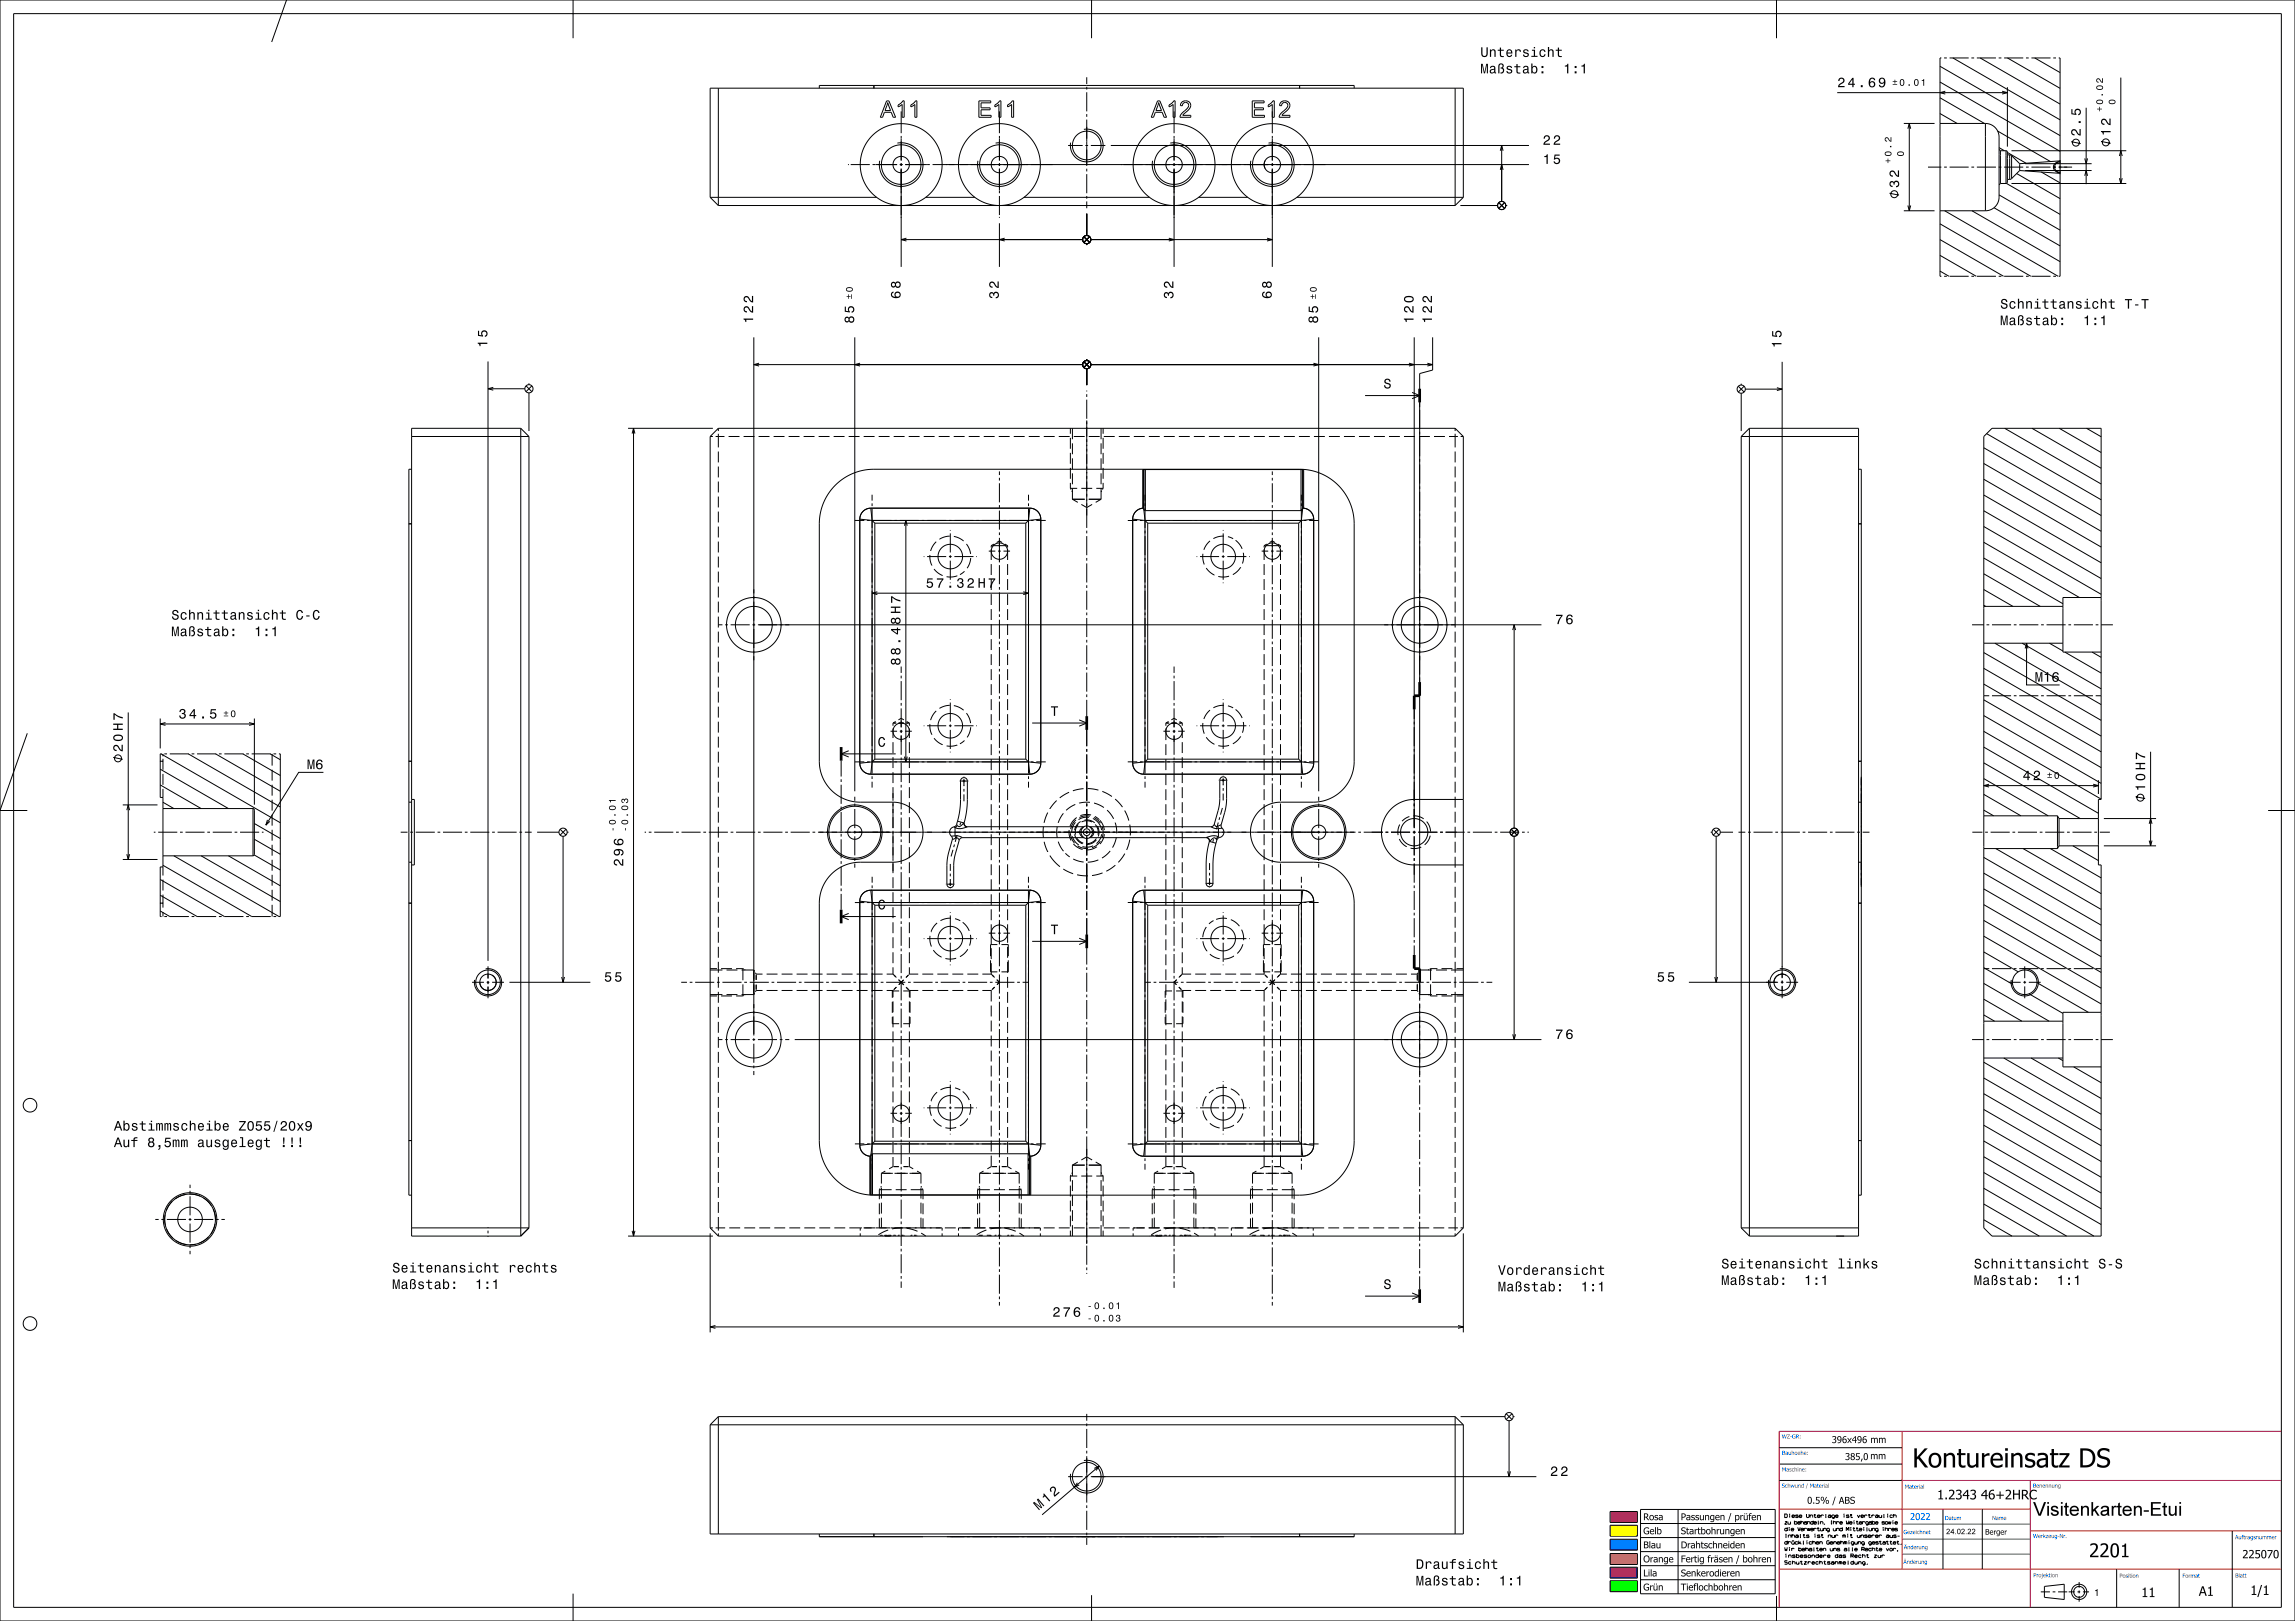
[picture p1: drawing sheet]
<svg xmlns="http://www.w3.org/2000/svg" width="841mm" height="594mm" viewBox="0 0 841 594" stroke-linecap="round" stroke-linejoin="round" font-family="sans-serif">
<path d="M590 574.3h10v4h-10z" fill-rule="evenodd" fill="#8000ff"/>
<path d="M590 553.9h10v4h-10z" fill-rule="evenodd" fill="#f0f"/>
<path d="M590 558.9h10v4h-10z" fill-rule="evenodd" fill="#ff0"/>
<path d="M590 564h10v4h-10z" fill-rule="evenodd" fill="#0080ff"/>
<path d="M590 579.3h10v4h-10z" fill-rule="evenodd" fill="#0f0"/>
<path d="M590 569.3h10v4h-10z" fill-rule="evenodd" fill="#ff8000"/>
<g fill="none" stroke="#000" stroke-width=".37">
<path d="M0 0h841v594h-841zM5 5h831v584h-831zM105 0l-5.4 15.4M210 0v14M400 0v14M651 0v14M263.2 32.3v43M300.2 32.3v-1h196v1M320.2 31.2v1.2M324.9 37h.8l2.5 6h-.9l-.7-1.9h-2.5l-.7 1.9h-.8zM325.3 37.6h.1M325.3 37.6l1.1 2.9h-2.1z"/>
<path d="M329.1 38.5l1.7-1.6h.5v6.1h-.7v-4.7l-1.5 .9zM333.8 38.5l1.7-1.6h.5v6.1h-.7v-4.7l-1.5 .9zM358.7 37h4.4v.7h-3.6v1.8h3.3v.7h-3.3v2.1h3.7v.7h-4.5zM364.6 38.5l1.7-1.6h.5v6.1h-.8v-4.7l-1.4 .9zM369.2 38.5l1.8-1.6h.4v6.1h-.7v-4.7l-1.5 .9zM398.2 28.3v2.5M398.2 31.8v1M398.2 33.8v7M424.2 37h.8l2.5 6h-.9l-.7-1.9h-2.5l-.7 1.9h-.8zM424.6 37.6h.1M424.6 37.6l1 2.9h-2zM428.4 38.5l1.7-1.6h.5v6.1h-.7v-4.7l-1.5 .9z"/>
<path d="M433.1 37.5a1.89 1.89 0 0 1 2.8 0 1.89 1.89 0 0 1-.4 2.8l-2.1 2h3v.7h-4a4.9 4.9 0 0 1 2.4-3 1.24 1.24 0 0 0 .7-1.9 1.24 1.24 0 0 0-2-.1l-.2 .8-.8-.1zM458.9 37h4.3v.7h-3.5v1.8h3.3v.7h-3.3v2.1h3.7v.7h-4.5zM469.4 37.5a1.89 1.89 0 0 1 2.8 0 1.89 1.89 0 0 1-.3 2.8l-2.1 2h2.9v.7h-4a4.9 4.9 0 0 1 2.5-3 1.24 1.24 0 0 0 .6-1.9 1.24 1.24 0 0 0-2-.1l-.2 .8-.7-.1zM476.2 31.2v1.2M533.2 32.3v43M710.9 24.3l44 25.4M710.9 30.1l44 25.4M710.9 35.8l16.3 9.4M711.4 21.2h-.5v80h.5M712.4 21.2h1M714.4 21.2h7M715.6 21.2l39.3 22.7"/>
<path d="M722.4 21.2h1M724.4 21.2h7M725.6 21.2l29.3 16.9M732.4 21.2h1M734.4 21.2h7M735.6 32v21.7M735.6 21.2l19.3 11.2M742.4 21.2h1M744.4 21.2h7M745.6 21.2l9.3 5.4M752.4 21.2h1M754.4 21.2h.5v80h-.5"/>
<path d="M328.8 52.4h2.5l2.4 .7 2.1 1.4 1.5 2 .8 2.6v2.5l-.7 2.4-1.5 2-2 1.4-2.4 .8h-2.5l-2.3-.7-2.1-1.5-1.5-2-.8-2.6 .1-2.5M330.2 40.8v8M330.2 49.8v9M330.2 59.8v1M364.8 52.4h2.5l2.4 .7 2.1 1.4 1.6 2.2 .7 2.4v2.5l-.7 2.4-1.5 2-2 1.4-2.4 .8h-2.5l-2.3-.7-2.1-1.5-1.5-2-.8-2.6 .1-2.5M366.2 40.8v8M366.2 49.8v9M366.2 59.8v1M391.4 53.3h5.3M397.2 47.4a6 6 0 0 1 7 5.6 6 6 0 0 1-6.3 6.3 6 6 0 0 1-5.6-7M397.7 53.3h1M398.2 41.8v1"/>
<path d="M398.2 43.8v17M399.7 53.3h5.4M407.1 53.3h153.2M428.8 52.4h2.5l2.4 .7 2.1 1.4 1.6 2.2 .7 2.4v2.5l-.7 2.4-1.5 2-2 1.4-2.4 .8h-2.5l-2.3-.7-2.1-1.5-1.5-2-.8-2.6 .1-2.5M430.2 40.8v8M430.2 49.8v9M430.2 59.8v1M463.6 58.9l-.4 1.4 .4 1.5M464.8 52.4h2.5l2.4 .7 2.1 1.4 1.5 2 .8 2.6v2.5l-.7 2.4-1.5 2-2 1.4-2.4 .8h-2.5l-2.3-.7-2.1-1.5-1.5-2-.8-2.6 .1-2.5M466.2 43h.8v-6.1h-.5l-1.8 1.6v.7l1.5-.9v10.5M466.2 49.8v9M466.2 59.8v1"/>
<path d="M697.7 45.2h11.2M710.9 41.6l6.3 3.6M710.9 45.2h16.7M727.6 45.2a5 5 0 0 1 5 5v22a5 5 0 0 1-5 5M727.6 45.2v32M732 48l19.4 11.2M732.6 54.1l1.9 1.1M732.6 54.7l.5 .5M733.1 55.2h2M733.1 55.2v12M735.1 55.2l.5 .5v11l-.5 .5M735.1 55.2v12"/>
<path d="M735.6 55.9l6.9 3.9M735.6 56.7h.8M736.4 56.7l.8 .3M736.4 56.7v9M737.1 55.2h42.1M737.2 57l2.9 3M737.2 57v8.4M740.1 60v2.5M742.1 60h24.4M754.9 59.2a1.98 1.98 0 0 0-2 2 1.98 1.98 0 0 0 2 2l-1.1-.3M754.9 59.8l-1.5 .1M754.9 59.2a2.08 2.08 0 0 0-2.4 2 2.08 2.08 0 0 0 2.4 2.1"/>
<path d="M754.9 59l-14.8 1M260.2 72.3v-40h276v40M260.2 72.3h61M260.2 72.3l3 3M263.2 75.3h270M310.7 60.3h.4M311.7 60.3h7M319.7 60.3h9M329.7 60.3h1M330.2 61.8v36M331.7 60.3h9M339.2 72.3h18"/>
<path d="M341.7 60.3h218.6M366.2 61.8v9M366.2 71.8v7M366.2 79.5v.3M375.2 72.3h46M398.2 61.8v1M398.2 63.8v7M398.2 71.8v1M398.2 73.8v2.5M398.2 78.3v8M430.2 61.8v36M439.2 72.3h18"/>
<path d="M466.2 61.8v36M475.2 72.3h61M535.2 75.3h13.6M536.2 72.3l-3 3M551.8 75.3h.5M697.7 77.2h11.2M706.5 61.2h4.9M710.9 77.2h16.7M712.4 61.2h1M712.6 77.2l41.6 24M714.4 61.2h7M722.4 61.2h1"/>
<path d="M722.6 77.2l32.3 18.7M724.4 61.2h7M730.7 76.1l24.2 14M732.4 61.2h1M732.6 71.4l22.3 12.9M733.1 67.2h2M733.1 67.2l-.5 .5M734.4 61.2h7M735.3 67.2l19.6 11.4M735.6 65.7h.8M737.1 67.2h42.1M737.2 65.4l-.8 .3"/>
<path d="M739 63.6l15.9 9.2M740.1 62.5l14.8 1M740.1 62.5l-2.9 2.9M742.1 62.5h24.4M742.4 61.2h1M744.4 61.2h7M748 63l6.9 4M752.3 61.2h1.1M754.4 61.2h4.9M366.2 81.8v16M398.2 89.3v.5M710.9 82l33.3 19.2"/>
<path d="M710.9 87.8l23.3 13.4M710.9 93.6l13.3 7.6M710.9 99.3l3.3 1.9M712.4 101.2h1M714.4 101.2h7M722.4 101.2h1M724.4 101.2h7M732.4 101.2h1M734.4 101.2h7M742.4 101.2h1M744.4 101.2h7M752.4 101.2h1"/>
<path d="M178.8 132.5v219.6M276.2 123.6v255.9M313.2 123.6v166.4M398.2 131.6v.5M398.2 135.1v6M483.2 123.6v166.4M518.2 123.6v179.9M525 123.6v12l-4.8 1.3v229.8M653.1 132.6v225.9M150.8 159.9h43M190.8 157h-40v296h40M190.8 157v296"/>
<path d="M190.8 157l3 2.9M193.8 140.5v.5M193.8 144v14M193.8 159.9v290.1M230.2 157h31M260.2 159.9v290.1M260.2 159.9h1M262.2 159.9h3.3M263.2 157h270M263.2 157l-3 2.9M263.2 157v1M263.2 159v4.9"/>
<path d="M267 159.9h4M272.5 159.9h4M278 159.9h4M283.5 159.9h4M289 159.9h4M294.5 159.9h4M300 159.9h4M305.5 159.9h4M311 159.9h4M316.5 159.9h4M322 159.9h4M327.5 159.9h4"/>
<path d="M333 159.9h4M338.5 159.9h4M344 159.9h4M349.5 159.9h4M355 159.9h4M360.5 159.9h4M366 159.9h4M371.5 159.9h4M377 159.9h4M382.5 159.9h4M388 159.9h4M392.2 157v2"/>
<path d="M393 157v4M393.5 159.9h4M398.2 143.1v.4M398.2 144.5v1M398.2 146.5v7M398.2 154v39.5M399 159.9h4M403.5 157v4M404.2 157v2M404.5 159.9h4M410 159.9h4M415.5 159.9h4"/>
<path d="M421 159.9h4M426.5 159.9h4M432 159.9h4M437.5 159.9h4M443 159.9h4M448.5 159.9h4M454 159.9h4M459.5 159.9h4M465 159.9h4M470.5 159.9h4M476 159.9h4M481.5 159.9h4"/>
<path d="M487 159.9h4M492.5 159.9h4M498 159.9h4M500.2 145h20M503.5 159.9h4M509 159.9h4M514.5 159.9h4M517.5 143.8l2.7 1.2-2.7 1.1M520 159.9h4M520.2 147.5v1.7M525.5 159.9h4M531 159.9h3.2"/>
<path d="M533.2 157l3 2.9M533.2 157v1M533.2 159v4.9M535.2 159.9h1M536.2 159.9v290.1M638.1 140.6v.5M638.1 144.1v13.9M638.1 159.9v290.1M638.1 159.9h43M641.1 157h40v296h-40M641.1 157v296M641.1 157l-3 2.9"/>
<path d="M727 159.9l3-2.9h40v136h-1v23.9h1v136.1h-40l-3-3zM728 158.9l42 24.2M734.6 157l35.4 20.4M744.6 157l25.4 14.6M754.6 157l15.4 8.8M764.6 157l5.4 3M150.8 172h-1v266h1M263.2 165.5v3.9M263.2 171v3.9M263.2 176.5v4M366.2 172.7v1.4M366.2 175.1v1"/>
<path d="M366.2 177.1v7M392.2 160.5v4M392.2 166v4M392.2 171.4v4.1M392.2 176.9v2.1M392.2 179h2.5M392.2 179l.3 .4M392.7 179.8l.3 .5M393 162.5v4M393 168v4M393 173.5v4M393 179v4"/>
<path d="M396.2 179h4M401.7 179h2.5M403.5 162.5v4M403.5 168v4M403.5 173.5v4M403.5 179v4M403.7 179.8l-.2 .5M404.2 160.5v4M404.2 166v4M404.2 171.4v4.1M404.2 176.9v2.1M404.2 179l-.2 .4"/>
<path d="M419.1 172.1v14.1M419.2 172.1v14.7M419.7 172.1v15M466.2 172.7v1.4M466.2 175.1v1M466.2 177.1v7M476.7 172.1v15M477.2 172.1v14.7M477.4 172.1v14.1M533.2 165.5v3.9M533.2 171v3.9M533.2 176.5v4"/>
<path d="M681.1 172h1v266h-1M727 164.1l43 24.8M727 169.9l43 24.8M727 175.6l43 24.9M149.7 191.9h1.2M263.2 182v4M263.2 187.5v4M263.2 193v4M263.2 198.5v4M313.3 190.7h3.4M315.1 190.2a4 4 0 0 1 3.9-4h58.5a4 4 0 0 1 3.9 4M315.1 190.2v89.5"/>
<path d="M315.1 190.2h.1M315.1 190.2l4.5 .5M317.7 190.7h1M319.1 186.2h.1M319.1 186.2a4 4 0 0 0-4 4M319.1 186.2l.5 4.5M319.6 190.7h57.3M319.6 181.3v2.2M319.6 184.4v1.1M319.6 186.5v96.9M319.6 190.7l1 1M320.6 191.7v86.5"/>
<path d="M320.6 191.7h55.3M343.1 198.5l-1.3 1.6-.8 1.8M348 196.5l-1.9 .3-1.8 .8M348.2 194.2v.3M348.2 195.4v7.1M349.5 196.6l1.9 .6 1.7 1.1M354.2 199.3l1 1.8 .5 1.9M363.2 200h.3M363.2 200v.6M363.6 200h5.3M364.2 199.4l-1 .6M365.2 198.8l1-.6 1 .6"/>
<path d="M366.2 185.1v1M366.2 187.1v7M366.2 195.1v1M366.2 197.1v9M368.2 199.4l1 .6M369 200h.2M369.2 200v.6M375.9 191.7v86.5M376.9 181.3v2.2M376.9 184.4v1.1M376.9 186.5v96.9M376.9 190.7l-1 1"/>
<path d="M377.4 186.2a4 4 0 0 1 4 4M377.4 186.2l-.5 4.5M377.4 186.2h.1M377.7 190.7h1M379.7 190.7h3.5M381.4 190.2l-4.5 .5M381.4 190.2h.1M381.4 190.2v89.5M393 183l2 1.1M393 183h4.5M396.3 184.8l1.9 1.2 2-1.2M398.2 194.5v.9"/>
<path d="M398.2 196.5v7M399 183h4.5M403.5 183l-2 1.1M413.3 190.7h3.4M415.1 190.2v89.5M415.1 190.2h.1M415.1 190.2l4.5 .5M417.7 190.7h1M418.8 186.2a4 4 0 0 0-3.7 4M418.8 186.2v-14.1h58.9v14.1M419 186.2a4 4 0 0 0-3.9 4M419 186.2h-.2"/>
<path d="M419 186.2h.1M419.1 186.2v.1M419.1 186.3l.1 .5M419.1 186.3l.5 4.4M419.2 186.8l.5 .3M419.6 190.7h57.3M419.6 190.7l1 1M419.6 181.3v2.2M419.6 184.4v1.1M419.6 186.5v96.9M419.7 187.1h57M420.6 191.7h55.3"/>
<path d="M420.6 191.7v86.5M443.4 198.2l-1.3 1.5-.9 1.8M448.2 194.2v.3M448.2 195.4v7.1M448.5 196.5l-2 .2-1.9 .7M450 196.7l1.9 .7M452.8 198l1.4 1.4 1 1.7M463.2 200h.3M463.2 200v.6M463.6 200h5.3M464.2 199.4l-1 .6M465.2 198.8l1-.6 1 .6"/>
<path d="M466.2 185.1v1M466.2 187.1v7M466.2 195.1v1M466.2 197.1v9M468.2 199.4l1 .6M469 200h.2M469.2 200v.6M475.9 191.7v86.5M476.9 181.3v2.2M476.9 184.4v1.1M476.9 186.5v7M476.9 194.5v1"/>
<path d="M476.9 196.5v7M476.9 190.7v88.5M476.9 190.7l-1 1M477.2 186.8l-.5 .3M477.4 186.3l-.2 .5M477.4 186.3l-.5 4.4M477.4 186.2v.1M477.5 186.2a4 4 0 0 1 3.9 4M477.5 186.2h.2M477.5 186.2h-.1M477.7 186.2a4 4 0 0 1 3.7 4M477.7 190.7h1"/>
<path d="M479.7 190.7h3.5M481.4 190.2l-4.5 .5M481.4 190.2v89.5M481.4 190.2h.1M533.2 182v4M533.2 187.5v4M533.2 193v4M533.2 198.5v4M681 191.9h1.2M727 181.4l43 24.8M727 187.2l43 24.8M727 192.9l43 24.9"/>
<path d="M727 198.7l35 20.3M263.2 204v4M263.2 209.5v4M263.2 215v4M338.5 204h.2M339.7 204h7M340.8 203.4l.1 1.9 .6 1.9M342.3 208.5l1.4 1.4 1.7 1M347.7 204h1M348.2 203.5v1M348.2 205.5v6.9M348.2 213.5v.2"/>
<path d="M349.7 204h7M350.8 211l-1.9 .4-2-.1M351.8 210.5v.1M353.4 209.4l-1.6 1.1M355.7 204.5l-.4 1.9-.9 1.8M357.7 204h.3M362.3 202h2.4M363.2 201.3v3.9M363.2 206.7v4M363.2 212.2v4M363.2 217.7v4M365.7 202h1"/>
<path d="M366.2 207.1v7M366.2 215.1v1M366.2 217.1v7M367.7 202h2.4M369.2 201.3v3.9M369.2 206.7v4M369.2 212.2v4M369.2 217.7v4M398.2 204.5v1M398.2 206.5v7M398.2 214.5v1M398.2 216.5v6.9"/>
<path d="M438.5 204h.2M439.7 204h7M440.8 202.9v2l.5 1.9M442 208.2l1.4 1.4 1.6 1.1M447.7 204h1M448.2 203.5v1M448.2 205.5v6.9M448.2 213.5v.2M449.7 204h7M450.4 211.1l-2 .3-2-.2M454.6 207.8l-1.2 1.6-1.6 1.2M455.6 202.6l.1 1.9-.4 2"/>
<path d="M457.7 204h.3M462.3 202h2.4M463.2 201.3v3.9M463.2 206.7v4M463.2 212.2v4M463.2 217.7v4M465.7 202h1M466.2 207.1v7M466.2 215.1v1M466.2 217.1v7M467.7 202h2.4M469.2 201.3v3.9"/>
<path d="M469.2 206.7v4M469.2 212.2v4M469.2 217.7v4M476.9 204.5v1M476.9 206.5v7M476.9 214.5v1M476.9 216.5v7M533.2 204v4M533.2 209.5v4M533.2 215v4M727 204.5l29 16.7M727 210.3l20.6 11.9"/>
<path d="M727 216l10.6 6.2M770 219h-14v20h14M263.2 229h1.5M263.2 220.5v4M263.2 226v4M263.2 231.5v4M263.2 237v4M265.7 229h1M267.7 229h7M275.7 229h1M277.7 229h287.2M363.2 223.2v4"/>
<path d="M363.2 228.7v4M363.2 234.2v4M363.2 239.7v4M366.2 225.1v1M366.2 227.1v7M366.2 235.1v1M366.2 237.1v7M369.2 223.2v4M369.2 228.7v4M369.2 234.2v4M369.2 239.7v4M398.2 224.5v.9"/>
<path d="M398.2 226.5v7M398.2 234.5v1M398.2 236.5v7M463.2 223.2v4M463.2 228.7v4M463.2 234.2v4M463.2 239.7v4M466.2 225.1v1M466.2 227.1v7M466.2 235.1v1M466.2 237.1v7M469.2 223.2v4"/>
<path d="M469.2 228.7v4M469.2 234.2v4M469.2 239.7v4M476.9 224.5v.9M476.9 226.5v7M476.9 234.5v1M476.9 236.5v7M533.2 220.5v4M533.2 226v4M533.2 231.5v4M533.2 237v4M722.7 229h4.3"/>
<path d="M727 221.8l.6 .4M727 239.1l43 24.9M727 222.2h29M727 235.7h29M728 229h1M730 229h7M731 235.7l39 22.5M738 229h1M740 229h7M741 235.7l29 16.7M748 229h1M750 229h7"/>
<path d="M751 235.7l5 2.9M756.6 239l13.4 7.6M758 229h1M760 229h7M766.6 239l3.4 1.9M768 229h1M770 229h4.3M263.2 242.5v4M263.2 247.9v4.1M263.2 253.4v4.1M263.2 258.9v4M330.2 244.2v2.4"/>
<path d="M330.2 247.6v1M330.2 249.6v7M330.2 257.6v1M330.2 259.6v7M348 258.5l-1.9 .3-1.8 .8M348.2 256.2v.3M348.2 257.5v7M349.5 258.6l1.9 .6 1.7 1.1M363.2 245.2v4M363.2 250.7v4M363.2 256.2v4M366.2 245.1v1"/>
<path d="M366.2 247.1v7M366.2 255.1v1M366.2 257.1v7M369.2 245.2v4M369.2 250.7v4M369.2 256.2v4M398.2 244.5v1M398.2 246.5v6.9M398.2 254.5v.9M398.2 256.5v7M430.2 244.2v2.4M430.2 247.6v1"/>
<path d="M430.2 249.6v7M430.2 257.6v1M430.2 259.6v7M448.2 256.2v.3M448.2 257.5v7M448.5 258.5l-2 .2-1.9 .7M450 258.7l1.9 .7M452.8 260l1.4 1.4 1 1.7M463.2 245.2v4M463.2 250.7v4M463.2 256.2v4M466.2 245.1v1"/>
<path d="M466.2 247.1v7M466.2 255.1v1M466.2 257.1v7M469.2 245.2v4M469.2 250.7v4M469.2 256.2v4M476.9 244.5v1M476.9 246.5v6.9M476.9 254.5v.9M476.9 256.5v7M533.2 242.5v4M533.2 247.9v4.1"/>
<path d="M533.2 253.4v4.1M533.2 258.9v4M727 244.9l43 24.8M727 250.7l43 24.8M727 256.5l43 24.8M727 255h2M730 255h7M738 255h1M740 255h7M748 255h1M750 255h7M758 255h1"/>
<path d="M760 255h7M768 255h2M10 268.7l-10 28.3h10M58.6 279h1.2M58.7 263.3v11M59 276.3l43.7 25.2M59.2 276.3h-.5v15.9h1M59.7 276.3v.9M59.7 278.1v4M60.2 276.3h1M62.2 276.3h7M69 276.3l33.7 19.4"/>
<path d="M70.2 276.3h1M72.2 276.3h7M79 276.3l23.7 13.6M80.2 276.3h1M82.2 276.3h7M89 276.3l13.7 7.9M90.2 276.3h1M92.2 276.3h7M93.2 263.3v31.6M99 276.3l3.7 2.1M99.7 276.3v4.3M100.2 276.3h1"/>
<path d="M102.2 276.3h.5v59.6h-.5l-38.5-22.3M149.7 279h1.2M263.2 264.5v3.9M263.2 270v3.9M263.2 275.5v3.9M308.2 276.3h20M308.2 278.8v5.8M311 275.1l-2.8 1.2 2.8 1.1M313.3 279.2h3.4M315.1 279.7a4 4 0 0 0 4 4M315.1 279.7h.1M317.7 279.2h1"/>
<path d="M319.6 279.2h57.3M319.6 279.2l-4.5 .5M319.6 279.2l-.5 4.5M320.6 278.2l-1 1M320.6 278.2h55.3M326.3 268h2.4M327.2 265h1.3M327.2 265v1M327.2 267v3.5M327.2 272v3.9M327.2 277.5v3.9M328.2 264.4l-1 .6"/>
<path d="M329.2 265h2M329.2 263.8l1-.6 1 .6M329.7 268h1M330.2 267.5v1.1M330.2 269.5v7.1M330.2 277.6v1M330.2 279.6v7M331.7 268h2.4M332 265h1.2M332.2 264.4l1 .6M333.2 265v1M333.2 267v3.5"/>
<path d="M333.2 272v3.9M333.2 277.5v3.9M338.5 266h.2M339.7 266h7M340.8 265.4l.1 1.9 .6 1.9M342.3 270.5l1.4 1.4 1.7 1M343.1 260.5l-1.3 1.6-.8 1.8M347.7 266h1M348.2 265.5v.9M348.2 267.5v7M348.2 275.5v.2M349.7 266h7"/>
<path d="M350.8 273l-1.9 .4-2-.1M351.8 272.5v.1M353.4 271.4l-1.6 1.1M354.2 261.3l1 1.8 .5 1.9M355.7 266.5l-.4 1.9-.9 1.8M357.7 266h.3M363.2 261.7v4M363.2 267.2v4M363.2 272.7v4M363.2 278.2v4M366.2 265.1v1M366.2 267.1v7"/>
<path d="M366.2 275.1v1M366.2 277.1v7M369.2 261.7v4M369.2 267.2v4M369.2 272.7v4M369.2 278.2v4M375.9 278.2l1 1M376.9 279.2l4.5 .5M376.9 279.2l.5 4.5M377.7 279.2h1M378.2 265h20M379.7 279.2h3.5"/>
<path d="M381.4 279.7a4 4 0 0 1-4 4M381.4 279.7h.1M395.5 263.8l2.7 1.2-2.7 1.1M398.2 264.5v1M398.2 266.4v7.1M398.2 274.5v1M398.2 276.5v6.9M413.3 279.2h3.4M415.1 279.7a4 4 0 0 0 4 4M415.1 279.7h.1M417.7 279.2h1M419.6 279.2h57.3"/>
<path d="M419.6 279.2l-4.5 .5M419.6 279.2l-.5 4.5M420.6 278.2h55.3M420.6 278.2l-1 1M426.3 268h2.4M427.2 265h1.3M427.2 265v1M427.2 267v4.2M427.2 272.7v4M427.2 278.2v4M428.2 264.4l-1 .6M429.2 265h2"/>
<path d="M429.2 263.8l1-.6 1 .6M429.7 268h1M430.2 267.5v1.1M430.2 269.5v7.1M430.2 277.6v1M430.2 279.6v7M431.7 268h2.4M432 265h1.2M432.2 264.4l1 .6M433.2 265v1M433.2 267v3.5M433.2 272v3.9"/>
<path d="M433.2 277.5v3.9M438.5 266h.2M439.7 266h7M440.8 264.9v2l.5 1.9M442 270.2l1.4 1.4 1.6 1.1M443.4 260.2l-1.3 1.5-.9 1.8M447.7 266h1M448.2 265.5v.9M448.2 267.5v7M448.2 275.5v.2M449.7 266h7M450.4 273.1l-2 .3-2-.2"/>
<path d="M454.6 269.8l-1.2 1.6-1.6 1.2M455.6 264.6l.1 1.9-.4 2M457.7 266h.3M463.2 261.7v4M463.2 267.2v4M463.2 272.7v4M463.2 278.2v4M466.2 265.1v1M466.2 267.1v7M466.2 275.1v1M466.2 277.1v7M469.2 261.7v4"/>
<path d="M469.2 267.2v4M469.2 272.7v4M469.2 278.2v4M475.9 278.2l1 1M476.9 279.2l.5 4.5M476.9 264.5v1M476.9 266.5v7M476.9 274.5v1M476.9 276.5v6.9M476.9 279.2l4.5 .5M477.7 279.2h1M479.7 279.2h3.5"/>
<path d="M481.4 279.7h.1M481.4 279.7a4 4 0 0 1-4 4M533.2 264.5v3.9M533.2 270v3.9M533.2 275.5v3.9M681 279h1.2M727 262.2l43 24.9M727 268l43 24.8M727 273.8l42 24.2M727 279.5l35.3 20.5M45 295h12.7M58.7 281.9l25 14.4"/>
<path d="M58.7 287.6l15 8.7M59.7 294l4 2.3M59.7 283.6v4M59.7 289.1v31.7M59.7 296.3h33M92.7 296.3l.5 .6v16.1l-.5 .6M92.7 296.3v17.3M99.7 282.1v4M99.7 287.6v4M99.7 293.1v4M99.7 298.6v4M149.8 294h1"/>
<path d="M150.8 293h1v23.9h-1M263.2 281v4M263.2 286.5v4M263.2 292v4M263.2 297.5v4M308.2 285.6v1M308.2 287.6v7M308.2 295.6v1M308.2 297.6v7M313.2 292v1.5M313.2 294.4v1.1M313.2 296.4v7.1"/>
<path d="M319.1 283.7h58.3M319.1 283.7h.1M319.6 284.5v1M319.6 286.5v2.1M327.2 294l-13-.1-3-.5-2.5-1-3-1.9-2.7-2.9-1.7-3-.9-3.4-.1-90.7 .8-4.4 1.8-4.1 2.6-3.6 3.4-3 2.6-1.5 2.8-1.1 2.7-.6 2.7-.2h157.2l4.7 .7 4.4 1.8 3.6 2.6 3.1 3.6 1.5 2.6 1.1 2.5 .7 2.9 .2 2.8v87.5l-.4 3.7-1.2 3.1-2.1 3.1-2.6 2.3-3.1 1.7-2.1 .6-2.5 .4-14.2 .1-2.2 .5-2.1 .9-2.1 1.7-1.8 2.1-1.1 2.5-.5 3 .4 2.9 1 2.6 1.7 2.4 2.2 1.7 2.2 1.1 2.2 .5 14.1 .1 2.5 .3 2.4 .8 3.1 1.6 2.5 2.4 2.1 3.1 1.2 3.3 .4 3.2v88.4l-.7 4.2-1.6 3.9-2.2 3.4-2.8 2.8-3.1 2.1-2.9 1.3-3.4 .9-3.3 .3-156.4-.1-3.2-.3-2.9-.7-3-1.4-2.3-1.4-3.1-2.9-2.6-3.7-1.6-3.6-.8-4.5-.1-88.5 .3-2.5 .8-3.1 1.9-3.3 2.8-2.8 2.9-1.9 2.6-.9 2.7-.4h13M327.2 294l2.1 .1 2.1 .7 2 1.1 1.7 1.4 1.3 1.5 1 2 .6 1.9 .2 2.3-.2 2-.6 2.1-1 2-1.5 1.7-1.7 1.4-1.8 .9-2.2 .7-2 .2M327.2 283v3.9M327.2 288.5v5M327.2 294v9.5M330.2 287.6v1M330.2 289.6v7M330.2 297.6v1"/>
<path d="M330.2 299.6v7M333.2 283v3.9M333.2 288.5v4M333.2 294v4M333.2 299.5v4M351.6 286.2h.1M352 286.2l-.1 9.1-1 5.6M352 286.2a1.25 1.25 0 0 1 1.2-1.2 1.25 1.25 0 0 1 1.3 1.2M352 286.2h2.5M353.2 284.6v.1M353.2 285.5v2.6M353.2 289.1v1"/>
<path d="M353.2 291.1v2.5M354.5 286.2l-.1 9.3-1.1 5.9M354.7 286.2h.2M363.2 283.7v4M363.2 289.2v4M363.2 294.7v4M366.2 285.1v1M366.2 287.1v7M366.2 295.1v1M366.2 297.1v7M369.2 283.7v4M369.2 289.2v4"/>
<path d="M369.2 294.7v4M376.9 284.5v1M376.9 286.5v2.1M377.4 283.7h.1M383.9 297.8l-1.3 3.7M387.2 293.4l-2.5 3M389.7 298l-1.9 3.5M391.8 290.3l-3.5 2.1M394 294.8l-3.3 2.1M394.6 299.6a6.5 6.5 0 0 0-2.5 3.1M397.1 289l-3.9 .8M398.2 284.2v1.3v-1"/>
<path d="M398.2 286.5v7M398.2 294.4v1.1M398.2 296.4v7.1M398.6 289l3.9 .5M399.1 299.5a5.5 5.5 0 0 0-3.9 .8M399.4 294l-3.9 .3M399.4 299.1a6 6 0 0 0-3.9 .5M399.8 298.6a6.5 6.5 0 0 0-3.9 .3M400.5 299.9a5.5 5.5 0 0 1 3.2 4.3M400.9 299.6l1.2 .8 1.1 1.2M400.9 294.3l3.6 1.6M401.2 299.2l1.7 1.2"/>
<path d="M403.9 290l3.6 1.9M405.7 296.9l2.4 3.1M408.6 292.8l2.7 3M412.1 297l1.6 3.7M419.1 283.7h58.3M419.1 283.7h.1M419.6 284.5v1M419.6 286.5v2.1M427.2 283.7v4M427.2 289.2v4M427.2 294.7v4M430.2 287.6v1"/>
<path d="M430.2 289.6v7M430.2 297.6v1M430.2 299.6v7M433.2 283v3.9M433.2 288.5v4M433.2 294v4M433.2 299.5v4M446.6 285.9h.1M447 299.5l-.3 .9M447 285.9a1.25 1.25 0 0 1 1.2-1.2 1.25 1.25 0 0 1 1.3 1.2M447 285.9l-.2 8.9-1.8 7.2M447 285.9h2.5"/>
<path d="M447.9 296.1l-.6 2.4M448.2 284.3v.1M448.2 285.2v2.6M448.2 288.8v1M448.2 290.8v2.5M449.5 285.9l-.1 8.8-1.9 7.5M449.7 285.9h.2M463.2 283.7v4M463.2 289.2v4M463.2 294.7v4M466.2 285.1v1M466.2 287.1v7"/>
<path d="M466.2 295.1v1M466.2 297.1v7M469.2 283.7v4M469.2 289.2v4.3M469.2 294.4v9.8M476.9 284.5v1M476.9 286.5v2.1M477.4 283.7h.1M483.2 292v1.5M483.2 294.4v1.1M483.2 296.4v7.1M516.5 299.2l-1.6 .7-1.1 1"/>
<path d="M517.9 299a6 6 0 0 1 3.8 1.1M533.2 281v4M533.2 286.5v4M533.2 292v4M533.2 297.5v4M536.2 293h-18.5l-2.2 .3-1.9 .6-3 1.8-2.3 2.6-1.5 3.1-.6 3.4 .6 3.7 1.5 3.2 2.4 2.6 3 1.7 1.9 .6 2.2 .3h18.4M681.1 294h1M727 291.1l13.6 7.9M727 296.9l3.6 2.1M727 285.3l23.6 13.7M727 299h27M754 299v12"/>
<path d="M754 299l.5 1M754.5 300h14.5M754.5 300v10M769 285.9v5M771 300h19.1M831.2 297h9.8M45 314.9h12.7M56.4 305h.6M58 305h7M59.7 317.1l32.5 18.8h7M59.7 317.7h-1v18.2h.5M59.7 313.6h33"/>
<path d="M66 305h1M68 305h7M73.7 313.6l29 16.8M76 305h1M78 305h7M83.7 313.6l19 11M86 305h1M88 305h7M93.2 313.3l9.5 5.5M93.2 301.8l9.5 5.5M93.2 307.5l9.5 5.5M96 305h.6"/>
<path d="M99.7 304.1v4M99.7 309.6v4M99.7 315.1v4M146.8 305h2.5M149.8 316h1M150.3 305h1M152.3 305h7M160.3 305h1M162.3 305h7M170.3 305h1M172.3 305h7M180.3 305h1"/>
<path d="M182.3 305h7M190.3 305h1M192.3 305h2.5M196.8 305h8M207.8 305h.5M236.2 305h.5M237.7 305h1M239.7 305h7M247.7 305h1M249.7 305h7M257.7 305h1M259.7 305h7"/>
<path d="M263.2 303v4M263.2 308.5v4M263.2 314v4M263.2 319.5v4M267.7 305h1M269.7 305h7M277.7 305h1M279.7 305h7M287.7 305h1M289.7 305h7M297.7 305h1M299.7 305h197"/>
<path d="M308.2 305.6v1M308.2 307.6v7M308.2 315.6v1M308.2 317.6v7M313.2 304.5v1M313.2 306.5v7M313.2 314.5v1M313.2 316.5v1.5M327.2 304.5v11M327.2 316v4M330.2 307.6v1M330.2 309.6v7"/>
<path d="M330.2 317.6v1M330.2 319.6v7M333.2 305v4M333.2 310.5v4M333.2 316v4M348.2 316.6v2.5M348.6 306.4l.4 1.3M349 307.7l-1.9 7.2-.1 9.1M349.2 311.4l-.7 2.4M349.6 303a2 2 0 0 0-1 3.4M349.6 303l.4 .3M349.8 309.5l-.3 .9"/>
<path d="M350 306.3l-1.4 .1M350 306.3h1.1l1.6 .7M350 303.3v3M350 306.3l.2 .8M350.2 307.1l-1.2 .6M350.2 307.1l.6-.1 .7 .9M350.5 302.1l.3 .4M350.5 302.1l-.3 .5-.6 .4M350.7 306.1l-.7 2.4M350.8 302.5l-.8 .8M350.9 300.9l-.4 1.2M350.9 300.9l2.3 .7"/>
<path d="M351.5 303.3v.1M351.5 307.9l-1.9 7.5-.1 8.6M352 301.4l-.2 1M352.3 300.4v.1M352.7 307l-.7 .2-.5 .7M352.7 307h44.3M353.2 301.6l-1.4 1.2h-.5l-.5-.3M353.2 301.6a1.4 1.4 0 0 0 1.1 1.5M353.3 301.4a1.25 1.25 0 0 0 1.3 1.6M353.3 301.4l-.1 .2M354.3 303.1a5 5 0 0 1-4.3 .2M354.6 303h42.4"/>
<path d="M354.6 303l-.3 .1M363.2 300.2v4M363.2 305.7v4M363.2 311.2v4M363.2 316.7v4M366.2 305.1v1M366.2 307.1v7M366.2 315.1v1M366.2 317.1v7M369.2 300.2v4M369.2 305.7v4M369.2 311.2v4"/>
<path d="M369.2 316.7v4M382.4 303v4M382.6 308.5l1.4 3.7M384.7 313.5l1.7 2.2 2 1.9M387.4 303v4M387.8 308.4l1.9 3.5M389.6 318.4l3.7 1.8M390.4 312.7l1.6 1.3M391.8 304.1a6.5 6.5 0 0 0 .7 3.9M392.2 305.3a6 6 0 0 0 1.6 3.6M392.9 306.5a5.5 5.5 0 0 0 2.4 3.1M393.3 314.8l3.8 1.1"/>
<path d="M393.4 309.2a6.5 6.5 0 0 0 3.3 2.1M393.8 305.7a4.5 4.5 0 0 0 2.9 3.5M394.1 301.3a5.5 5.5 0 0 0-1.4 3.7M394.3 300.4a6 6 0 0 0-2 3.4M394.7 307.2l.9 1.1 1.4 .7M394.9 309.9a6 6 0 0 0 3.8 1M395.1 302.1a4.2 4.2 0 0 0-1 3.7M396 301a4.5 4.5 0 0 0-2.2 3.2M396.3 301.2a4.2 4.2 0 0 1 3.9 0M397 303a2.13 2.13 0 0 0-1.4 2 2.13 2.13 0 0 0 1.4 1.9v.1M397 307h.2M397.2 302.9l1.1-.2 .9 .2"/>
<path d="M397.2 302.9a2.43 2.43 0 0 0 0 4.1M397.2 307l1 .2 1-.2M397.2 302.9l-.2 .1M397.4 300.5a4.5 4.5 0 0 1 3.7 1M398.2 304.5v1M398.2 306.5v7M398.2 314.5v1M398.2 316.5v7M399.2 302.9a2.43 2.43 0 0 1 0 4.1M399.2 302.9l.3 .1M399.5 303a2.12 2.12 0 0 1 1.3 2 2.12 2.12 0 0 1-1.3 1.9v.1M399.5 303h44.3"/>
<path d="M399.5 307h42.4M399.5 307h-.3M400.6 309.9a5.5 5.5 0 0 1-3.9 .3M401.4 302.1a4.2 4.2 0 0 1 .9 3.8M401.7 307.8a4.5 4.5 0 0 1-3.5 1.6M401.8 307.2a4.2 4.2 0 0 1-3.4 2M402 310.3a6.5 6.5 0 0 1-3.8 1.1M402.1 302.7a4.5 4.5 0 0 1 .4 3.8M402.5 315.1l-3.9 .8M403.1 300.6a6.5 6.5 0 0 1 1.6 3.6M403.2 308.2a6 6 0 0 1-3.1 2.4M403.7 305.7a5.5 5.5 0 0 1-1.9 3.4"/>
<path d="M403.9 303a6 6 0 0 1 0 3.9M404 319.9l-3.8 .9M404.7 305.7a6.5 6.5 0 0 1-1.6 3.6M406.8 311.8l-3 2.6M408.7 301.4l.5 4M408.7 317l-3.3 2.3M409.1 306.9l-1.4 3.7M412.2 312.8l-2.4 3.2M414 302.2l.2 3.9M414 307.6l-1.1 3.9M417.7 305h1.3M427.2 300.2v4"/>
<path d="M427.2 305.7v4M427.2 311.2v4M427.2 316.7v4M430.2 307.6v1M430.2 309.6v7M430.2 317.6v1M430.2 319.6v7M433.2 305v4M433.2 310.5v4M433.2 316v4M441.9 307a1.25 1.25 0 0 1 1.2 1.5M442.2 306.8a1.41 1.41 0 0 1 1.1 1.5"/>
<path d="M442.2 306.8l-.3 .2M443.1 308.5l-1 6.2-.1 9M443.2 316.3v2.5M443.2 319.8v1M443.3 308.3l2.3 .7M443.3 308.3l-.2 .2M443.8 303l1.6 .6h1.1M444.2 309.5h-.1M444.7 307.5l-.3 1M445 302l-.5 .7-.7 .3M445 302l.5 .8h.8M445 306.5v.1"/>
<path d="M445.6 309l-1 5.9-.1 8.8M445.6 307.4l-.8-.4-1.5 1.3M445.6 307.4l.3 .4M445.9 307.8l-.3 1.2M446.3 302.8l.2 .8M446.4 301.4l-.7 2.5M446.5 306.6a4.9 4.9 0 0 0-4.3 .2M446.5 306.6l.4 .3M446.5 306.6l-.9 .8M446.5 303.6v3M446.9 306.9l-.7 .4-.3 .5M447.5 302.2l.4 1.3"/>
<path d="M447.5 302.2l-1.2 .6M447.9 303.5a2 2 0 0 1-1 3.4M447.9 303.5l-1.4 .1M463.2 300.2v4M463.2 305.7v4M463.2 311.2v4M463.2 316.7v4M466.2 305.1v1M466.2 307.1v7M466.2 315.1v1M466.2 317.1v7M469.2 304.5v1"/>
<path d="M469.2 305.7v9.8M469.2 316.5v4.2M483.2 304.5v1M483.2 306.5v7M483.2 314.5v1M483.2 316.5v1.5M497.7 305h1M499.7 305h7M507.7 305h1M509.7 305h7M512.8 307.4a6 6 0 0 0 2.7 2.9M512.9 302.1a6 6 0 0 0-.6 3.9"/>
<path d="M517.7 305h1M518.2 304.5v1M518.2 306.5v7M518.2 314.5v1M518.2 316.5v7M519.7 305h7M520.8 310.4a6 6 0 0 1-3.9 .4M522.8 301.1a6 6 0 0 1 1.4 3.6M524.1 306.2a6 6 0 0 1-2 3.4M527.7 305h1M529.7 305h7M533.2 303v4"/>
<path d="M533.2 308.5v4M533.2 314v4M533.2 319.5v4M537.7 305h1M539.7 305h7M547.7 305h1M549.7 305h7M557.7 305h1M559.7 305h.5M626.9 305h.5M630.4 305h4.7M637.1 305h2.5"/>
<path d="M640.6 305h1M642.6 305h7M650.6 305h1M652.6 305h7M660.6 305h1M662.6 305h7M670.6 305h1M672.6 305h7M680.6 305h1M681.1 316h1M682.6 305h2.5M722.8 305h3.7"/>
<path d="M727 314.2l43 24.8M727 320l43 24.8M727 311h27M727.5 305h1M729.5 305h7M731.4 311l38.6 22.2M737.5 305h1M739.5 305h7M741.4 311l28.6 16.5M747.5 305h1M749.5 305h7M751.3 311l18.7 10.7"/>
<path d="M754.5 310h14.5M754.5 310l-.5 1M757.5 305h1M759.5 305h7M759.6 310l9.4 5.3M767.5 305h1M769.5 305h3.7M771 310h19.1M58.6 331h1.2M58.7 322.3l23.5 13.6M58.7 328l13.5 7.9M58.7 333.8l3.5 2.1h7"/>
<path d="M59.7 322.3v4M59.7 327.8v4.8M59.7 334.2v1.7M60.2 335.9h1M70.2 335.9h1M72.2 335.9h7M80.2 335.9h1M82.2 335.9h7M90.2 335.9h1M99.7 320.6v4M99.7 326.1v4M99.7 331.6v4.3"/>
<path d="M100.2 335.9h1M149.7 331h1.2M263.2 325v4M263.2 330.5v4M263.2 336v4M308.2 335.9h20M308.2 325.6v1M308.2 327.6v5.8M311 334.7l-2.8 1.2 2.8 1.1M313.3 330.7h3.4M315.1 330.2v89.5M315.1 330.2h.1"/>
<path d="M315.1 330.2l4.5 .5M317.7 330.7h1M319.1 326.2a4 4 0 0 0-4 4M319.1 326.2h.1M319.1 326.2l.5 4.5M319.1 326.2h58.3M319.6 330.7v88.5M319.6 330.7h57.3M319.6 330.7l1 1M319.6 321.3v2.2M319.6 324.4v1.1M319.6 326.4v7.1"/>
<path d="M319.6 334.5v1M319.6 336.5v7M320.6 331.7v86.5M320.6 331.7h55.3M327.2 321.5v4M327.2 327v4M327.2 332.5v4M327.2 338v4M330.2 327.6v1M330.2 329.6v7M330.2 337.6v1M330.2 339.6v7"/>
<path d="M333.2 321.5v4M333.2 327v4M333.2 332.5v4M333.2 338v4M343.4 338.2l-1.3 1.5-.9 1.8M346.6 324h.1M347 324a1.25 1.25 0 0 0 1.2 1.3 1.25 1.25 0 0 0 1.3-1.3M347 324h2.5M348.2 320.1v1M348.2 322.1v2.6M348.2 325.5v.1M348.2 334.2v.3"/>
<path d="M348.2 335.5v7M348.5 336.5l-2 .2-1.9 .7M349.7 324h.2M350 336.7l1.9 .7M352.8 338l1.4 1.4 1 1.7M363.2 322.2v4M363.2 327.7v4M363.2 333.2v4M363.2 338.7v7.3M366.2 325.1v1M366.2 327.1v7M366.2 335.1v1"/>
<path d="M366.2 337.1v9M369.2 322.2v4M369.2 327.7v4M369.2 333.2v4M369.2 338.7v6.8M375.9 331.7v86.5M376.9 321.3v2.2M376.9 324.4v1.1M376.9 326.4v97M376.9 330.7l-1 1M377.4 326.2h.1M377.4 326.2a4 4 0 0 1 4 4"/>
<path d="M377.4 326.2l-.5 4.5M377.7 330.7h1M379.7 330.7h3.5M381.4 330.2l-4.5 .5M381.4 330.2v89.5M381.4 330.2h.1M394.7 320.6l4 .3M398.2 324.4v1.4M398.2 326.4v7.1M398.2 334.5v1M398.2 336.5v7M413.3 330.7h3.4"/>
<path d="M415.1 330.2v89.5M415.1 330.2h.1M415.1 330.2l4.5 .5M417.7 330.7h1M419.1 326.2h58.3M419.1 326.2h.1M419.1 326.2a4 4 0 0 0-4 4M419.1 326.2l.5 4.5M419.6 321.3v2.2M419.6 324.4v1.1M419.6 326.4v97M419.6 330.7h57.3"/>
<path d="M419.6 330.7l1 1M420.6 331.7v86.5M420.6 331.7h55.3M427.2 322.2v4M427.2 327.7v4M427.2 333.2v4M427.2 338.7v4M430.2 327.6v1M430.2 329.6v7M430.2 337.6v1M430.2 339.6v7M433.2 321.5v4"/>
<path d="M433.2 327v4M433.2 332.5v4M433.2 338v4M441.6 323.7h.1M442 323.7a1.25 1.25 0 0 0 1.2 1.3 1.25 1.25 0 0 0 1.3-1.3M442 323.7h2.5M442.1 339.7l-.9 1.8-.4 1.9M443.2 321.8v2.6M443.2 325.2v.1M444.7 337.3l-1.7 1.3M444.7 323.7h.2M448.2 334.2v.3"/>
<path d="M448.2 335.5v7M449.6 336.6l-2-.1-1.9 .4M451 337l1.8 1 1.4 1.4M463.2 322.2v4M463.2 327.7v4M463.2 333.2v4M463.2 338.7v7.3M466.2 325.1v1M466.2 327.1v7M466.2 335.1v1M466.2 337.1v9M469.2 322.2v4"/>
<path d="M469.2 327.7v4M469.2 333.2v4M469.2 338.7v7.3M475.9 331.7v86.5M476.9 321.3v2.2M476.9 324.4v1.1M476.9 326.4v97M476.9 330.7l-1 1M477.4 326.2a4 4 0 0 1 4 4M477.4 326.2l-.5 4.5M477.4 326.2h.1M477.7 330.7h1"/>
<path d="M479.7 330.7h3.5M481.4 330.2l-4.5 .5M481.4 330.2v89.5M481.4 330.2h.1M518.2 324.4v1.1M518.2 326.4v7.1M518.2 334.5v1M518.2 336.5v7M533.2 325v4M533.2 330.5v4M533.2 336v4M681 331h1.2"/>
<path d="M727 331.5l43 24.8M727 337.3l43 24.8M727 325.7l43 24.9M173 359.9h4.3M178 355a5 5 0 0 1 5.8 4.7 5 5 0 0 1-5.3 5.2 5 5 0 0 1-4.6-5.8M178.3 359.9h1M178.8 354.1v4.5M178.8 359.5v1.1M180.3 357.3a3 3 0 0 1 .1 5.2 3 3 0 0 1-4.6-2.6M180.3 359.9h4.4M186.7 359.9h29.6M249.6 359.9h2.1"/>
<path d="M252.7 359.9h1M254.7 359.9h7M260.2 355.5h4.5M260.2 355h2.5M262.7 359.9h1M263.2 341.5v4M263.2 346.9v4.1M263.2 352.4v4.1M263.2 357.9v4M264.2 355h4M264.7 359.9h7M266.2 355.5h4"/>
<path d="M269.7 355h2.5M271.7 355.5h4.5l.3 .5M272.2 355v4.2M272.2 355l.3 .1M272.7 359.9h1M272.8 355.3l.3 .2M274.7 359.9h7M276.8 356.5l.3 .5M277.1 357v.1M277.1 357.2v1.9M277.1 357h2.3M280.9 357h4"/>
<path d="M282.7 359.9h1M284.7 359.9h7M286.4 357h4M291.9 357h4M292.7 359.9h1M294.7 359.9h7M297.4 357h4M302.7 359.9h1M302.9 357h4M304.7 359.9h7M308.4 357h4M312.7 359.9h1"/>
<path d="M313.9 357h4M314.7 359.9h7M319.4 357h4M319.6 344.5v1M319.6 346.5v7M319.6 354.4v1.1M319.6 356.5v7M322.7 359.9h1M324.7 359.9h7M324.9 357h2.3M327.2 357l1.3 1.2M327.2 343.5v4"/>
<path d="M327.2 349v4M327.2 354.4v2.6M329.2 359l2 2M330.2 347.6v1M330.2 349.6v7M330.2 357.6v1M330.2 359.6v7M331.1 359.1l-1.7 1.7M332.7 359.9h1M333 357.2l-1 1M333.2 357l-.1 .1M333.2 357h3.3"/>
<path d="M333.2 343.5v4M333.2 349v4M333.2 354.4v2.6M334.7 359.9h7M338 357h4M338.5 344h.2M339.7 344h7M340.8 342.9v2l.5 1.9M342 348.2l1.4 1.4 1.6 1.1M342.7 359.9h1M343.5 357h4M344.7 359.9h7"/>
<path d="M347.7 344h1M348.2 343.5v1M348.2 345.5v6.9M348.2 353.5v.2M349 357h4M349.7 344h7M350.4 351.1l-2 .3-2-.2M352.7 359.9h1M354.5 357h4M354.6 347.8l-1.2 1.6-1.6 1.2M354.7 359.9h7M355.6 342.6l.1 1.9-.4 2"/>
<path d="M357.7 344h.3M360 357h3.2M362.3 342h2.4M362.7 359.9h1M363 351.9v4.2h2.5M363.2 347.5v4M363.2 353v4M363.2 357l1.3 1.2M364.7 359.9h7M365.2 359l1 .9-.8 .9M365.5 346.1h-2.5v4.3M365.7 342h1"/>
<path d="M366.2 347.1v7M366.2 355.1v1M366.2 357.1v7M367 346.1h2.5v4.3M367.7 342h2.4M369.2 347v4M369.2 352.5v4M369.2 358v4M369.5 351.9v4.2h-2.5M372.7 359.9h1M374.7 359.9h2.1M378.2 344.9h20"/>
<path d="M395.5 343.8l2.7 1.1-2.7 1.2M398.2 344.5v1M398.2 346.5v7M398.2 354.4v1.1M398.2 356.5v7M419.6 359.9h2.1M422.7 359.9h1M424.7 359.9h7M427.2 344.2v4M427.2 349.7v4M427.2 355.2v4M430.2 347.6v1"/>
<path d="M430.2 349.6v7M430.2 357.6v1M430.2 359.6v7M431.2 359l-1 .9 .9 .9M432.7 359.9h1M433.2 357l-1.2 1.2M433.2 343.5v4M433.2 349v4M433.2 354.4v2.6M433.2 357h3.3M434.7 359.9h7M438 357h4"/>
<path d="M438.5 344h.2M439.7 344h7M440.8 344.9l.5 1.9 1 1.8M442.7 359.9h1M443.4 349.6l1.6 1.1 1.9 .6M443.5 357h4M444.7 359.9h7M447.7 344h1M448.2 343.5v1M448.2 345.5v6.9M448.2 353.5v.2M449 357h4"/>
<path d="M449.7 344h7M452.2 350.3l-1.8 .8-2 .3M452.7 359.9h1M454.5 357h4M454.7 359.9h7M455 340.7l.6 1.9 .1 1.9M455.4 346l-.8 1.8-1.2 1.6M457.7 344h.3M460 357h3.2M462.3 342h2.4M462.7 359.9h1M463 351.9v4.2h2.5"/>
<path d="M463.2 357l.2 .1M463.2 347.5v4M463.2 353v4M463.5 357.2l1 1M464.7 359.9h7M465.4 359.1l1.7 1.7M465.5 346.1h-2.5v4.3M465.7 342h1M466.2 347.1v7M466.2 355.1v1M466.2 357.1v7M467 346.1h2.5v4.3"/>
<path d="M467.1 359.1l-.9 .8M467.2 359l-2 2M467.7 342h2.4M469.2 357l-1.2 1.2M469.2 357h2.4M469.2 347.5v4M469.2 353v4M469.5 351.9v4.2h-2.5M472.7 359.9h1M473.1 357h4M474.7 359.9h7M478.6 357h4"/>
<path d="M482.7 359.9h1M484.1 357h4M484.7 359.9h7M489.6 357h4M492.7 359.9h1M494.7 359.9h7M495.1 357h4M500.6 357h4M502.7 359.9h1M504.7 359.9h7M506.1 357h4M511.6 357h4"/>
<path d="M512.7 359.9h1M514.7 359.9h7M517.1 357h2.3M518.2 344.5v1M518.2 346.5v3.5M519.4 357v2.4M519.7 356.5l-.3 .5M522.7 359.9h1M523.7 355.3l-.3 .2M524.2 355v4.2M524.2 355l-.3 .1M524.2 355h2.5"/>
<path d="M524.7 359.9h7M524.7 355.5h-4.5l-.3 .5M526.2 355.5h4M528.2 355h4M531.7 355.5h4.5M532.7 359.9h1M533.2 341.5v4M533.2 346.9v4.1M533.2 352.4v4.1M533.2 357.9v4M533.7 355h2.5M534.7 359.9h7"/>
<path d="M542.7 359.9h1M544.7 359.9h2.1M618.9 359.9h32.7M652.2 355a5 5 0 0 1 5.9 4.7 5 5 0 0 1-5.3 5.2 5 5 0 0 1-4.7-5.8M652.6 359.9h1M653.1 359.3v1.2M654.5 357.3a3 3 0 0 0-4.4 2.6M654.6 359.9h4.3M727 343.1l43 24.8M727 348.8l12.6 7.3M727 354.6l10.5 6.1M727 355h2"/>
<path d="M730 355h7M736.1 359.9h4.4M738 355h1M740 355h7M741.1 355a5 5 0 0 1 5.9 4.7 5 5 0 0 1-5.3 5.2 5 5 0 0 1-4.7-5.8M741.5 359.9h1M742 354.1v4.4M742 359.5v1M743.5 359.9h4.3M748 355h1M750 355h7M758 355h1"/>
<path d="M760 355h7M768 355h2M178.8 361.5v4.3M260.2 364.5h4.5M260.2 365h2.5M263.2 363.5v3.9M263.2 369v3.9M263.2 374.5v3.9M263.2 380v4M264.2 365h4M266.2 364.5h4M269.7 365h2.5"/>
<path d="M272.2 360.7v4.3M272.5 364.8l-.3 .2M273.1 364.5l-.3 .1M276.5 364l-.3 .5h-4.5M277.1 360.8v1.9M277.1 362.8v.2M277.1 363h2.3M277.1 363l-.3 .5M280.9 363h4M286.4 363h4M291.9 363h4M297.4 363h4"/>
<path d="M302.9 363h4M308.4 363h4M313.9 363h4M319.4 363h4M319.6 364.5v.9M319.6 366.5v7M319.6 374.5v1M319.6 376.5v7M324.9 363h2.3M327 372.6v2.5h2.5M327 367.1v4M327.2 363v2.4"/>
<path d="M327.2 367v4M327.2 372.5v4M327.2 378v4M327.4 362.8l-.2 .1M328.5 361.7l-1 1M329.5 363.1h-2.5v2.5M330.2 367.6v1M330.2 369.6v7M330.2 377.6v1M330.2 379.6v7M331 363.1h2.5v2.5M332 361.7l.9 .9"/>
<path d="M332.2 361.9l1 1.1M333.2 363h3.3M333.2 363v2.4M333.2 367v4M333.2 372.5v4M333.2 378v4M333.5 372.6v2.5h-2.5M333.5 367.1v4M338 363h4M343.5 363h4M349 363h4M354.5 363h4"/>
<path d="M360 363h3.2M363.2 363v4M363.2 368.5v4M363.2 374v4M363.2 379.5v4M363.4 362.8l-.2 .1M364.5 361.7l-1 1M366.2 365.1v1M366.2 367.1v7M366.2 375.1v1M366.2 377.1v7M369.2 363.5v4"/>
<path d="M369.2 369v4M369.2 374.5v4M369.2 380v4M398.2 364.5v.9M398.2 366.5v7M398.2 374.5v1M398.2 376.5v7M427 372.6v2.5h2.5M427 367.1v4M427.2 360.7v4M427.2 366.2v4M427.2 371.7v4"/>
<path d="M427.2 377.2v4M429.5 363.1h-2.5v2.5M430.2 367.6v1M430.2 369.6v7M430.2 377.6v1M430.2 379.6v7M431 363.1h2.5v2.5M432 361.7l1 1M433.1 362.8l.1 .1M433.2 363v2.4M433.2 367v4M433.2 372.5v4"/>
<path d="M433.2 378v4M433.2 363h3.3M433.5 367.1v4M433.5 372.6v2.5h-2.5M438 363h4M443.5 363h4M449 363h4M454.5 363h4M460 363h3.2M463.2 363v4M463.2 368.5v4M463.2 374v4"/>
<path d="M463.2 379.5v4M464.5 361.7l-1.3 1.3M466.2 365.1v1M466.2 367.1v7M466.2 375.1v1M466.2 377.1v7M468 361.7l1 1M469.1 362.8l.1 .1M469.2 363h2.4M469.2 363v4M469.2 368.5v4M469.2 374v4"/>
<path d="M469.2 379.5v4M473.1 363h4M478.6 363h4M484.1 363h4M489.6 363h4M495.1 363h4M500.6 363h4M506.1 363h4M511.6 363h4M517.1 363h2.3M519.4 360.5v2.5M519.4 363l.3 .5"/>
<path d="M519.9 364l.3 .5h4.5M520.2 367.7v27M523.4 364.5l.3 .1M523.9 364.8l.3 .2M524.2 360.7v4.3M524.2 365h2.5M526.2 364.5h4M528.2 365h4M531.7 364.5h4.5M533.2 363.5v3.9M533.2 369v3.9M533.2 374.5v3.9"/>
<path d="M533.2 380v4M533.7 365h2.5M653.1 361.3v4.5M727 360.4l23.9 13.8M727 366.2l13.9 8M727 371.9l3.9 2.3M727 374.2h29M742 361.5v4.3M743.5 364.2l12.5 7.1M746.5 360.1l18.8 10.9M770 371h-14v20h14M263.2 381h1.5"/>
<path d="M263.2 385.5v4M263.2 391v4M263.2 396.5v4M265.7 381h1M267.7 381h7M275.7 381h1M276.2 380.4v1.1M276.2 382.4v7.1M276.2 390.5v1M276.2 392.5v1.5M277.7 381h7M285.7 381h1"/>
<path d="M287.7 381h1.5M291.2 381h273.7M319.6 384.5v1M319.6 386.5v6.9M319.6 394.5v.9M319.6 396.5v7M327.2 383.5v4M327.2 389v4M327.2 394.5v4M327.2 400v4M330.2 387.6v1M330.2 389.6v7"/>
<path d="M330.2 397.6v1M330.2 399.6v7M333.2 383.5v4M333.2 389v4M333.2 394.5v4M333.2 400v4M348.2 396.2v.3M348.2 397.5v7M348.5 398.5l-2 .2-1.9 .7M350 398.7l1.9 .7M352.8 400l1.4 1.4 1 1.7M363.2 385v4"/>
<path d="M363.2 390.5v4M363.2 396v4M366.2 385.1v1M366.2 387.1v7M366.2 395.1v1M366.2 397.1v7M369.2 385.5v4M369.2 391v4M369.2 396.5v4M398.2 384.5v1M398.2 386.5v6.9M398.2 394.5v.9"/>
<path d="M398.2 396.5v7M427.2 382.7v4M427.2 388.2v4M427.2 393.7v4M427.2 399.2v4M430.2 387.6v1M430.2 389.6v7M430.2 397.6v1M430.2 399.6v7M433.2 383.5v4M433.2 389v4M433.2 394.5v4"/>
<path d="M433.2 400v4M444.6 399.4l-1.6 1.2M444.7 399.3l-.1 .1M448.2 396.2v.3M448.2 397.5v7M449.6 398.6l-2-.1-1.9 .4M451 399l1.8 1 1.4 1.4M463.2 385v4M463.2 390.5v4M463.2 396v4M466.2 385.1v1M466.2 387.1v7"/>
<path d="M466.2 395.1v1M466.2 397.1v7M469.2 385v4M469.2 390.5v4M469.2 396v4M520.2 395.7v1M520.2 397.7v7M533.2 385.5v4M533.2 391v4M533.2 396.5v4M722.7 381h4.3M727 389.2l43 24.9"/>
<path d="M727 395l43 24.8M727 387.7h29M728 381h1M730 381h7M734.3 387.7l35.7 20.6M738 381h1M740 381h7M744.3 387.7l25.7 14.8M748 381h1M750 381h7M754.3 387.7l1.7 1M758 381h1"/>
<path d="M759.9 391l10.1 5.8M760 381h7M768 381h1M769.9 391h.1M770 381h4.3M149.7 417.9h1.2M263.2 402v4M263.2 407.5v4M263.2 413v4M263.2 418.5v4M313.3 419.2h3.4M315.1 419.7a4 4 0 0 0 3.7 4"/>
<path d="M315.1 419.7a4 4 0 0 0 3.9 4M315.1 419.7h.1M317.7 419.2h1M319.6 419.2h57.3M319.6 419.2l-4.5 .5M319.6 419.2l-.5 4.4M319.6 404.5v1M319.6 406.4v7.1M319.6 414.5v1M319.6 416.5v6.9M319.7 419.2h7M320.6 418.2h55.3"/>
<path d="M320.6 418.2l-1 1M326.3 408h2.4M327.2 405.5v6M327.2 413v4M327.2 418.5v4M327.7 419.2h1M329.7 408h1M329.7 419.2h7M330.2 407.5v1.1M330.2 409.5v7.1M330.2 417.6v1M330.2 419.6v7"/>
<path d="M331.7 408h2.4M333.2 405.5v6M333.2 413v4M333.2 418.5v4M337.7 419.2h1M338.5 406h.2M339.7 406h7M339.7 419.2h7M340.8 404.9v2l.5 1.9M342 410.2l1.4 1.4 1.6 1.1M343.4 400.2l-1.3 1.5-.9 1.8M347.7 406h1"/>
<path d="M347.7 419.2h1M348.2 405.5v1M348.2 407.5v7M348.2 415.5v.2M349.7 406h7M349.7 419.2h7M350.4 413.1l-2 .3-2-.2M354.6 409.8l-1.2 1.6-1.6 1.2M355.6 404.6l.1 1.9-.4 2M357.7 406h.3M357.7 419.2h1M359.7 419.2h7"/>
<path d="M363.2 401.5v4M363.2 407v4M363.2 412.5v4M363.2 418v4M366.2 405.1v1M366.2 407.1v7M366.2 415.1v1M366.2 417.1v7M367.7 419.2h1M369.2 402v4M369.2 407.5v4M369.2 413v4"/>
<path d="M369.2 418.5v4M369.7 419.2h7M375.9 418.2l1 1M376.9 419.2l.5 4.4M376.9 419.2l4.5 .5M377.7 419.2h1M379.7 419.2h3.5M381.4 419.7a4 4 0 0 1-3.9 4M381.4 419.7h.1M381.4 419.7a4 4 0 0 1-3.7 4M398.2 404.5v1M398.2 406.4v7.1"/>
<path d="M398.2 414.5v1M398.2 416.5v39.4M413.3 419.2h3.4M415.1 419.7a4 4 0 0 0 3.9 4h58.5a4 4 0 0 0 3.9-4M415.1 419.7a4 4 0 0 0 4 4M415.1 419.7h.1M417.7 419.2h1M419.6 419.2h57.3M419.6 419.2l-4.5 .5M419.6 419.2l-.5 4.5M420.6 418.2l-1 1M420.6 418.2h55.3"/>
<path d="M426.3 408h2.4M427.2 404.7v6.8M427.2 413v4M427.2 418.5v4M429.7 408h1M430.2 407.5v1.1M430.2 409.5v7.1M430.2 417.6v1M430.2 419.6v7M431.7 408h2.4M433.2 405.5v6M433.2 413v4"/>
<path d="M433.2 418.5v4M438.5 406h.2M439.7 406h7M440.8 406.9l.5 1.9 1 1.8M442.1 401.7l-.9 1.8-.4 1.9M443.4 411.6l1.6 1.1 1.9 .6M447.7 406h1M448.2 405.5v1M448.2 407.5v7M448.2 415.5v.2M449.7 406h7M452.2 412.3l-1.8 .8-2 .3"/>
<path d="M455 402.7l.6 1.9 .1 1.9M455.4 408l-.8 1.8-1.2 1.6M457.7 406h.3M463.2 401.5v4M463.2 407v4M463.2 412.5v4M463.2 418v4M466.2 405.1v1M466.2 407.1v7M466.2 415.1v1M466.2 417.1v7M469.2 401.5v4"/>
<path d="M469.2 407v4M469.2 412.5v4M469.2 418v4M475.9 418.2l1 1M476.9 419.2l4.5 .5M476.9 419.2l.5 4.5M477.7 419.2h1M479.7 419.2h3.5M481.4 419.7a4 4 0 0 1-4 4M481.4 419.7h.1M520.2 405.7v1M520.2 407.7v7"/>
<path d="M520.2 415.7v1M520.2 417.7v7M533.2 402v4M533.2 407.5v4M533.2 413v4M533.2 418.5v4M681 417.9h1.2M727 400.8l43 24.8M727 406.6l43 24.8M727 412.3l43 24.9M727 418.1l43 24.8M67.9 437.7l-1.9 .6-1.8 1"/>
<path d="M69.4 437.6l2 .1 1.9 .6M69.6 434.1v1.3M69.6 436.4v1M69.6 438.4v7M74.6 439l1.6 1.2 1.2 1.6M263.2 424v4M263.2 429.5v4M263.2 435v4M318.8 423.7h.2M318.8 423.7v14.1h58.9v-14.1M319.1 423.7v14.1M319.1 423.7h-.1"/>
<path d="M319.1 423.6v.1M319.2 423.1l-.1 .5M319.2 423.1v14.7M319.6 424.5v1M319.6 426.5v2.1M319.7 422.8l-.5 .3M319.7 422.8h57M319.7 422.8v15M322.2 436h4.5M322.2 436v3.5M322.5 435.5l-.3 .5M323 430h4.2"/>
<path d="M323 430v3.7M323 435.2v4M323 434.7l-.3 .4M324.4 429.1l-1.4 .9M327.2 427.5h.2M327.2 424v3.5M327.2 427.5l-1.4 .8M327.5 427.5h1.9M327.8 430h4.9M328.2 436h4M330.2 427.6v1M330.2 429.6v7"/>
<path d="M330.2 437.6v1M330.2 439.6v7M331.1 427.5h1.9M333.1 427.5h.1M333.2 424v3.5M333.2 427.5l1.5 .8M333.3 430h4.2M333.7 436h4.5M336.1 429.1l1.4 .9M337.5 430v3.7M337.5 435.2v4M337.5 434.7l.2 .4"/>
<path d="M338 435.5l.2 .5M338.2 436v3.5M358.2 436h4.5M358.2 436v3.5M358.5 435.5l-.3 .5M359 430h4.2M359 430v3.7M359 435.2v4M359 434.7l-.3 .4M360.4 429.1l-1.4 .9M363.2 427.5h.2M363.2 423.5v4"/>
<path d="M363.2 427.5l-1.4 .8M363.5 427.5h1.9M363.8 430h4.9M364.2 436h4M366.2 425.1v1M366.2 427.1v7M366.2 435.1v1M366.2 437.1v7M367.1 427.5h1.9M369.1 427.5h.1M369.2 424v3.5M369.2 427.5l1.5 .8"/>
<path d="M369.3 430h4.2M369.7 436h4.5M372.1 429.1l1.4 .9M373.5 430v3.7M373.5 435.2v4M373.5 434.7l.2 .4M374 435.5l.2 .5M374.2 436v3.5M376.7 422.8l.5 .3M376.7 422.8v15M376.9 424.5v1M376.9 426.5v2.1"/>
<path d="M377.2 423.1l.2 .5M377.2 423.1v14.7M377.4 423.6v.1M377.4 423.7h.1M377.4 423.7v14.1M377.7 423.7h-.2M392.2 430.9h2.5M392.2 430.9v2.1M392.2 434.5v3.9M392.2 440v3.9M392.5 430.5l-.3 .4M393 427h4.5"/>
<path d="M393 427v3.9M393 432.5v3.9M393 438v3.9M393 429.7l-.3 .4M395 425.8l-2 1.2M396.2 430.9h4M396.3 425.1l1.9-1.2 2 1.2M399 427h4.5M401.5 425.8l2 1.2M401.7 430.9h2.5M403.5 427v3.9M403.5 432.5v3.9"/>
<path d="M403.5 438v3.9M403.5 429.7l.2 .4M404 430.5l.2 .4M404.2 430.9v2.1M404.2 434.5v3.9M404.2 440v3.9M419.1 423.7h.1M419.6 424.5v1M419.6 426.5v2.1M422.2 436h4.5M422.2 436v3.5M422.5 435.5l-.3 .5"/>
<path d="M423 430h4.2M423 430v3.7M423 435.2v4M423 434.7l-.3 .4M424.4 429.1l-1.4 .9M427.2 427.5h2.5M427.2 424v3.5M427.2 427.5l-1.4 .8M427.8 430h4.9M428.2 436h4M430.2 427.6v1M430.2 429.6v7"/>
<path d="M430.2 437.6v1M430.2 439.6v7M430.8 427.5h2.4M433.2 424v3.5M433.2 427.5l1.5 .8M433.3 430h4.2M433.7 436h4.5M436.1 429.1l1.4 .9M437.5 430v3.7M437.5 435.2v4M437.5 434.7l.2 .4M438 435.5l.2 .5"/>
<path d="M438.2 436v3.5M458.2 436h4.5M458.2 436v3.5M458.5 435.5l-.3 .5M459 430h4.2M459 430v3.7M459 435.2v4M459 434.7l-.3 .4M460.4 429.1l-1.4 .9M463.2 427.5h2.5M463.2 423.5v4M463.2 427.5l-1.4 .8"/>
<path d="M463.8 430h4.9M464.2 436h4M466.2 425.1v1M466.2 427.1v7M466.2 435.1v1M466.2 437.1v7M466.8 427.5h2.4M469.2 423.5v4M469.2 427.5l1.5 .8M469.3 430h4.2M469.7 436h4.5M472.1 429.1l1.4 .9"/>
<path d="M473.5 430v3.7M473.5 435.2v4M473.5 434.7l.2 .4M474 435.5l.2 .5M474.2 436v3.5M476.9 424.5v1M476.9 426.5v2.1M477.4 423.7h.1M520.2 425.7v1M520.2 427.7v7M520.2 435.7v1M520.2 437.7v7"/>
<path d="M533.2 424v4M533.2 429.5v4M533.2 435v4M727 423.9l43 24.8M727 429.7l40.3 23.3M727 435.4l30.3 17.6M56.9 446.9h1.2M59.1 446.9h1M60.5 445l-.2 2 .3 2M61.1 450.4l.9 1.8 1.3 1.5M61.1 446.9h7M63.1 440.3l-1.3 1.5-.9 1.8"/>
<path d="M64.5 454.6l1.8 .9 1.9 .5M69.1 446.9h1M69.6 456.2h.1M69.6 446.4v1M69.6 448.4v7M69.6 456.4v1M69.6 458.4v1.2M71.1 446.9h7M71.6 455.9l-2 .3M76.4 453.3l-1.6 1.3-1.7 .9M78.1 443.1l.7 1.9 .1 2M78.8 448.5l-.5 1.9-1 1.7"/>
<path d="M79.1 446.9h1M81.1 446.9h1.3M150.8 450h43M178.8 449.7v.3M178.8 451v1M178.8 453v.3M193.8 450l-3 3M230.2 453h31M260.2 452v36.2M260.2 450l3 3M260.2 450h1M262.2 450h3.5"/>
<path d="M263.2 453h270M263.2 440.5v4M263.2 445.9v5.1M263.2 452v1M267.2 450h4M272.7 450h4M278.2 450h4M283.7 450h4M289.2 450h4M294.7 450h4M300.2 450h4M305.7 450h4"/>
<path d="M311.2 450h4.6M315.2 450v1M315.2 452v1M316.5 450h4.2M320.9 450h5.3M321.3 452.9l-.1 .1M322.2 441v4M322.2 446.5v3.5M322.6 452.8h.8M322.6 452.9v.1M323 440.7v4M323 446.2v3.8"/>
<path d="M323.4 452.9v.1M324.1 452.9v.1M324.3 452.7v.1M324.3 452.9v.1M324.9 452.7v.1M324.9 452.9v.1M325 452.7v.1M325 452.9v.1M325.2 452.7l-1.1 .1M325.3 452.7v.1M325.3 452.9v.1M325.5 452.7l1.1 .1"/>
<path d="M325.5 450.7l-3.6 1.8M325.7 452.7v.1M325.7 452.9v.1M326.4 452.7v.1M326.4 452.9v.1M326.4 450h18.8v1M326.6 452.9v.1M327.3 452.7v.1M327.3 452.9v.1M327.4 452.7l.8 .1M328.2 452.9v.1M329.1 452.9v.1"/>
<path d="M329.7 452.7l-.6 .1M330.2 447.6v1M330.2 449.6v7M330.2 457.6v1M330.2 459.6v7M330.3 452.7h.7M330.6 452.7v.1M330.6 452.9v.1M330.8 452.7v.1M330.8 452.9v.1M330.9 450l-4 .3M331.2 452.7l.1 .1"/>
<path d="M331.3 452.9v.1M332.4 450.1l3.8 1.1M333.8 452.9v.1M334.4 452.7l-.6 .1M334.9 452.7h.8M335.3 452.7v.1M335.3 452.9v.1M335.5 452.7v.1M335.5 452.9v.1M335.8 452.7l.2 .1M336 452.9v.1M337.5 440.7v4"/>
<path d="M337.5 446.2v3.8M337.6 451.9l1.6 1.1M338.2 441v4M338.2 446.5v3.5M345.2 452v1M346.2 450h4M351.2 452v1M355.7 450h-4.5v1M356.9 450h4.3M357.3 452.9l-.1 .1M358.2 441v4M358.2 446.5v3.5"/>
<path d="M358.7 452.9v.1M359 440.7v4M359 446.2v3.8M359.5 452.7v.1M359.5 452.9v.1M360.2 452.7l-1.5 .1M361.5 450.7l-3.6 1.8M361.6 452.7l1.6 .1M362.4 450h18.8v1M362.8 452.7v.1M362.8 452.9v.1M363.1 452.7v.1"/>
<path d="M363.1 452.9v.1M363.2 452.9v.1M364.6 452.9v.1M365.1 452.7l-.5 .1M365.7 452.7h.8M366 452.7v.1M366 452.9v.1M366.2 445.1v1M366.2 447.1v7M366.2 455.1v1M366.2 457.1v7M366.6 452.7l.2 .1"/>
<path d="M366.8 452.9v.1M366.9 450l-4 .3M368.4 450.1l3.8 1.1M369.2 452.9v.1M369.8 452.7l-.6 .1M370.4 452.7h.7M370.7 452.7v.1M370.7 452.9v.1M371 452.7v.1M371 452.9v.1M371.3 452.7l.1 .1M371.4 452.9v.1"/>
<path d="M373.5 440.7v4M373.5 446.2v3.8M373.6 451.9l1.6 1.1M374.2 441v4M374.2 446.5v3.5M381.2 452v1M382.5 450h4M388 450h4M392.2 445.5v3.9M392.2 451v2M393 443.5v4M393 449v4"/>
<path d="M393.5 450h4M398.2 456.5v7M399 450h4M403.5 443.5v4M403.5 449v4M404.2 445.5v3.9M404.2 451v2M404.5 450h4M410 450h4M415.2 452v1M419.5 450h-4.3v1M420.9 450h4.1"/>
<path d="M421.3 452.9l-.1 .1M421.9 452.9v.1M422.2 441v4M422.2 446.5v3.5M422.6 452.7l-.7 .1M422.7 452.7v.1M422.7 452.9v.1M423 440.7v4M423 446.2v3.8M423.4 452.7v.1M423.4 452.9v.1M423.4 452.7h1.1"/>
<path d="M423.6 452.7v.1M423.6 452.9v.1M424.2 452.7v.1M424.2 452.9v.1M424.3 452.7v.1M424.3 452.9v.1M424.6 452.7v.1M424.6 452.9v.1M424.7 452.7h1.1M425 452.7v.1M425 452.9v.1M425.5 450.7l-3.6 1.8"/>
<path d="M425.6 452.7v.1M425.6 452.9v.1M425.9 452.7v.1M425.9 452.9v.1M426.4 450h18.8v1M426.6 452.7v.1M426.6 452.9v.1M426.7 452.7l.8 .1M427.5 452.9v.1M428.4 452.9v.1M429 452.7l-.6 .1M429.6 452.7h.7"/>
<path d="M429.9 452.7v.1M429.9 452.9v.1M430.1 452.7v.1M430.1 452.9v.1M430.2 447.6v1M430.2 449.6v7M430.2 457.6v1M430.2 459.6v7M430.5 452.7l.1 .1M430.6 452.9v.1M430.9 450l-4 .3M432.4 450.1l3.8 1.1"/>
<path d="M432.4 452.9v.1M432.5 452.7v.1M432.5 452.9v.1M433.2 452.7l-.8 .1M433.3 452.7v.1M433.3 452.9v.1M433.4 452.7v.1M433.4 452.9v.1M433.8 452.7l1.8 .1M434.1 452.7v.1M434.1 452.9v.1M434.3 452.7v.1"/>
<path d="M434.3 452.9v.1M434.5 452.7v.1M434.5 452.9v.1M435.6 452.9v.1M435.7 452.7l.6 .1M436.3 452.9v.1M437.5 440.7v4M437.5 446.2v3.8M437.6 451.9l1.6 1.1M438.2 441v4M438.2 446.5v3.5M445.2 452v1"/>
<path d="M446.2 450h4M451.2 452v1M455.7 450h-4.5v1M456.9 450h4.3M457.3 452.9l-.1 .1M458.2 441v4M458.2 446.5v3.5M458.9 452.9v.1M459 440.7v4M459 446.2v3.8M459.7 452.7v.1M459.7 452.9v.1"/>
<path d="M460.3 452.7l-1.4 .1M461.5 450.7l-3.6 1.8M461.8 452.7l1.6 .1M462.4 450h22.8M463 452.7v.1M463 452.9v.1M463.2 452.7v.1M463.2 452.9v.1M463.4 452.9v.1M464.7 452.9v.1M465.3 452.7l-.6 .1M465.9 452.7h.7"/>
<path d="M466.2 445.1v1M466.2 447.1v7M466.2 455.1v1M466.2 457.1v7M466.5 452.7v.1M466.5 452.9v.1M466.8 452.7l.2 .1M466.9 450l-4 .3M467 452.9v.1M468.4 450.1l3.8 1.1M468.7 452.9v.1M468.9 452.7v.1"/>
<path d="M468.9 452.9v.1M469.5 452.7l-.8 .1M469.6 452.7v.1M469.6 452.9v.1M469.8 452.7v.1M469.8 452.9v.1M470.2 452.7l1.7 .1M470.4 452.7v.1M470.4 452.9v.1M470.6 452.7v.1M470.6 452.9v.1M470.8 452.7v.1"/>
<path d="M470.8 452.9v.1M471.9 452.9v.1M472.1 452.7l.6 .1M472.7 452.9v.1M473.5 440.7v4M473.5 446.2v3.8M473.6 451.9l1.6 1.1M474.2 441v4M474.2 446.5v3.5M481.2 450v1M481.2 452v1M486.7 450h4"/>
<path d="M492.2 450h4M497.7 450h4M503.2 450h4M508.7 450h4M514.2 450h4M519.7 450h4M520.2 445.7v1M520.2 447.7v7M520.2 455.7v1M520.2 457.7v7M525.2 450h4M530.7 450h3.5"/>
<path d="M533.2 440.5v4M533.2 445.9v5.1M533.2 452v1M535.2 450h1M536.2 452v36.2M536.2 450l-3 3M638.1 450h43M638.1 450l3 3M727 441.2l20.3 11.8M727 447l10.3 6M330.2 467.6v1M330.2 469.6v2.3"/>
<path d="M366.2 465.1v1M366.2 467.1v7M366.2 475.1v1M366.2 477.1v1.3M398.2 464.4v1.1M398.2 466.4v.4M430.2 467.6v1M430.2 469.6v2.3M466.2 465.1v1M466.2 467.1v7M466.2 475.1v1M466.2 477.1v1.3"/>
<path d="M500.2 475h20M517.5 473.8l2.7 1.2-2.7 1.1M520.2 465.7v1M520.2 467.7v4.8M263.2 519.1h270M263.2 519.1v43M263.2 519.1l-3 3M398.2 518.1v2.5M533.2 519.1v43M533.2 519.1l3 3M535.2 519.1h16.3M554.5 519.1h.5"/>
<path d="M260.2 522.1v40h276v-40M260.2 522.1h276M397.2 535.2a6 6 0 0 1 7 5.6 6 6 0 0 1-6.3 6.3 6 6 0 0 1-5.6-7M398.2 521.6v1M398.2 523.6v7M398.2 531.6v1M398.2 533.6v17M652 530.5h45M652 536.5h45M391.4 541.1h5.3M397.7 541.1h1M398.2 551.6v1"/>
<path d="M398.2 553.6v7M399.7 541.1h163.3M590 553.9h10v4h-10zM590 558.9h10v4h-10zM652 542.5h45M712 553v22M726.4 553v22M300.2 562.1v1h196v-1M320.2 562v1.2M398.2 561.6v1M398.2 563.6v2.5M476.2 562v1.2"/>
<path d="M590 574.3h10v4h-10zM590 564h10v4h-10zM590 569.3h10v4h-10zM590 579.3h10v4h-10zM761.9 579.7v2.1M775.6 575v14M798.6 575v14M818 561v27.9M210 584v10M400 584.5v9.5M651 584.8v9.2M747.9 583.3h3.3"/>
<path d="M749.2 581.3l7.2-.8v5.6l-7.2-.8zM752.2 583.3h1M754.2 583.3h3.3M758.1 583.3h2.2M761.3 583.3h1M761.9 582.8v1M761.9 584.8v2.1M763.3 583.3h2.2"/>
<circle cx="398.2" cy="53.3" r="5.3"/>
<circle cx="330.2" cy="60.3" r="3"/>
<circle cx="330.2" cy="60.3" r="7.2"/>
<circle cx="330.2" cy="60.3" r="15"/>
<circle cx="366.2" cy="60.3" r="7.2"/>
<circle cx="366.2" cy="60.3" r="15"/>
<circle cx="366.2" cy="60.3" r="3"/>
<circle cx="430.2" cy="60.3" r="15"/>
<circle cx="430.2" cy="60.3" r="7.2"/>
<circle cx="430.2" cy="60.3" r="3"/>
<circle cx="466.2" cy="60.3" r="7.3"/>
<circle cx="466.2" cy="60.3" r="3"/>
<circle cx="466.2" cy="60.3" r="15"/>
<circle cx="348.2" cy="204" r="4.5"/>
<circle cx="366.2" cy="202" r="3"/>
<circle cx="448.2" cy="203.9" r="4.5"/>
<circle cx="466.2" cy="202" r="3"/>
<circle cx="276.2" cy="229" r="6.8"/>
<circle cx="276.2" cy="229" r="10"/>
<circle cx="520.2" cy="229" r="10"/>
<circle cx="520.2" cy="229" r="6.8"/>
<circle cx="330.2" cy="268" r="3"/>
<circle cx="348.2" cy="266" r="4.5"/>
<circle cx="430.2" cy="268" r="3"/>
<circle cx="448.2" cy="266" r="4.5"/>
<circle cx="313.2" cy="305" r="2.6"/>
<circle cx="313.2" cy="305" r="9.5"/>
<circle cx="313.2" cy="305" r="10"/>
<circle cx="398.2" cy="305" r="1.25"/>
<circle cx="483.2" cy="305" r="9.5"/>
<circle cx="483.2" cy="305" r="10"/>
<circle cx="483.2" cy="305" r="2.6"/>
<circle cx="518.2" cy="305" r="5"/>
<circle cx="178.8" cy="360" r="3"/>
<circle cx="178.8" cy="360" r="4.5"/>
<circle cx="348.2" cy="344" r="4.5"/>
<circle cx="366.2" cy="342" r="3"/>
<circle cx="448.2" cy="344" r="4.5"/>
<circle cx="466.2" cy="342" r="3"/>
<circle cx="653.1" cy="360" r="3"/>
<circle cx="653.1" cy="360" r="4.5"/>
<circle cx="742" cy="360" r="4.5"/>
<circle cx="276.2" cy="381" r="6.7"/>
<circle cx="276.2" cy="381" r="10"/>
<circle cx="520.2" cy="381" r="6.7"/>
<circle cx="520.2" cy="381" r="10"/>
<circle cx="11" cy="405" r="2.5"/>
<circle cx="330.2" cy="408" r="3"/>
<circle cx="348.2" cy="406" r="4.5"/>
<circle cx="430.2" cy="408" r="3"/>
<circle cx="448.2" cy="406" r="4.5"/>
<circle cx="69.6" cy="446.9" r="9.8"/>
<circle cx="69.6" cy="446.9" r="4.5"/>
<circle cx="69.6" cy="446.9" r="9.3"/>
<circle cx="11" cy="485" r="2.5"/>
<circle cx="398.2" cy="541.1" r="5.3"/>
<circle cx="761.9" cy="583.3" r="2.8"/>
<circle cx="761.9" cy="583.3" r="2"/>
</g>
<path d="M697 524.5v50.5M836 524.5h-184v64.5M652 553h92M697 542.5h139M744 542.5v46.5M652 575h184M744 561h92" fill="none" stroke="#f00" stroke-width=".37"/>
<path d="M697 558.5h47M697 564h47M697 569.5h47" fill="none" stroke="#436655" stroke-width=".37"/>
<g fill="#000">
<path d="M104.8 0l.4 .2z" fill-rule="evenodd"/>
<path d="M209.8 4.8h.4v.4h-.4z" fill-rule="evenodd"/>
<path d="M399.8 4.8h.4v.4h-.4z" fill-rule="evenodd"/>
<path d="M650.8 4.8h.4v.4h-.4z" fill-rule="evenodd"/>
</g>
<path d="M520.2 142.5v5M520.2 250v5h-2v5M308.2 273.8v5M398.2 262.5v5M308.2 333.4v5M398.2 342.5v5M518.2 350v5h2v4.9M520.2 472.5v4.9" fill="none" stroke="#000" stroke-width="1" stroke-linecap="butt"/>
<g fill="#000">
<path d="M701.5 530.7h.9v3.3l2.9-3.3h1.1l-2.9 3.2 3.1 3.8h-1.2l-2.6-3.2-.4 .4v2.8h-.9zM707.5 532.9a2.48 2.48 0 0 1 3.1 0 2.48 2.48 0 0 1 .8 3 2.4 2.4 0 0 1-3 1.9 2.4 2.4 0 0 1-1.7-3.2zM708.2 533.4a2.25 2.25 0 0 0 .9 3.7 2.24 2.24 0 0 0 .8-3.8l-1-.2zM712.3 532.5h.9v.6l1.3-.7a1.66 1.66 0 0 1 1.9 1.9v3.4h-.8l-.1-3.8-.3-.6-.6-.1-1.4 .6v3.9h-.9zM717.7 531h.9v1.5h1.7v.7h-1.7l.1 3.5 .5 .3 1.1-.1v.8l-.9 .1a1.45 1.45 0 0 1-1.7-1.7v-2.9h-.6v-.7h.6zM720.9 532.5h.9v3.8l.3 .6 .6 .1 1.4-.6v-3.9h.9v5.2h-.9v-.5l-1.4 .7-.8-.1-.6-.5-.4-1zM726.3 532.5h.9v.8l.9-.7 1-.1v.9l-1.1 .1-.8 .5v3.7h-.9zM730.2 533a2.16 2.16 0 0 1 2.5-.5 2.16 2.16 0 0 1 1.2 2.2v.5h-3.6a2.01 2.01 0 0 0 1.2 1.7 2.01 2.01 0 0 0 2.1-.3l.2-.1v.9l-1.5 .5a2.79 2.79 0 0 1-2.8-1.7 2.79 2.79 0 0 1 .7-3.2zM730.8 533.4l-.5 1.1h2.8l-.2-.8-.5-.5-.9-.1zM734.8 532.5h.9v5.2h-.9zM734.8 530.7h1v.9h-1zM737 532.5h.9v.6l1.3-.7a1.66 1.66 0 0 1 1.9 1.9v3.4h-.8l-.1-3.9-.3-.5-.6-.1-1.4 .6v3.9h-.9zM742.5 532.9l1.4-.5 1.8 .3v1l-1.7-.6-.7 .2-.3 .5 .3 .6 1.8 .6 .6 .5 .1 1.3-.8 .8-1.5 .3-1.4-.5v-1l1.7 .7 .8-.1 .4-.5-.3-.7-1.8-.5-.6-.5-.2-1.1zM747.5 535.5l-.2 .9 .4 .6h1l.9-.6v-1.4zM746.7 532.6l2.3-.2 1.2 .7 .3 .9v3.7h-.9v-.5l-1.1 .6h-1l-1-.8-.2-1 .3-.9 1-.5 1.2-.3a.55 .55 0 0 0 .7-.2 .55 .55 0 0 0-.2-.7l-1.1-.3-1.5 .4zM751.8 531h.9v1.5h1.6v.7h-1.6l.1 3.5 .6 .4 .9-.2v.8l-.9 .1a1.46 1.46 0 0 1-1.6-1.7v-2.9h-.6v-.7h.6zM754.7 532.5h3.7v.6l-2.8 3.9h2.8v.7h-3.9v-.6l2.8-3.9h-2.6zM762.3 530.7l2.8 .1 1.4 .6a3.6 3.6 0 0 1 1.1 4.2 3.6 3.6 0 0 1-3.7 2.1h-1.6zM763.2 531.5v5.4l2.3-.2 .7-.5 .5-1 .2-1.3-.3-1.1-1.2-1zM769.1 531.3a3.8 3.8 0 0 1 3.9-.2v1.1l-2-.8-.9 .2-.5 .6 .3 1.1 2.5 .9 .8 1.1-.3 1.6-1.4 .9h-1.5l-1.5-.5v-1.1l1.2 .7 1 .2a1.26 1.26 0 0 0 1.6-1.3 1.26 1.26 0 0 0-1.6-1.2l-1.3-.4-.7-.7-.1-1.2z"/>
<path d="M602.4 554.6l1.4 .2 .1 .7-.4 .5 .9 1.1h-.5l-.8-1h-.3v1h-.4zM602.8 554.8v1l.7-.1v-.7zM604.6 555.4l.6-.3 .7 .3 .2 1-.4 .6-.7 .1-.4-.3-.2-.7zM604.9 555.5l-.1 1.1 .7 .2 .2-1.1-.3-.3zM606.5 555.3h1.1v.3l-.6-.2-.4 .2 1 .7-.3 .7h-1v-.4l.6 .2 .4-.2-.9-.6zM608.2 556.3l.1 .5 .7-.2v-.5zM608 555.2l1.2 .2 .1 1.7-.3-.2-.7 .2-.4-.2 .1-.8 1-.3-.3-.4-.7 .1z"/>
<path d="M616.2 554.6h1.1l.5 .6-.3 .7-1 .2v1h-.3zM616.5 554.8v1l.7-.1 .1-.7zM618.3 556.3l.1 .5 .7-.2v-.5zM618.1 555.2l1.2 .1 .1 1.8-1.4-.2 .1-.8 1-.3-.2-.4-.8 .1zM619.9 555.3h1.1v.3l-.6-.2-.3 .2 1 .7-.3 .7h-1.1v-.4l.7 .2 .4-.2-1-.6zM621.4 555.4l.5-.3 .7 .2v.3l-.7-.2-.3 .2 1 .6-.3 .8h-1v-.4l.6 .2 .4-.2-.9-.6zM622.9 555.2h.3v1.3l.3 .3 .6-.2v-1.4h.3v1.9l-1.4-.2zM624.8 555.2l1.4 .2 .1 1.7h-.3v-1.4l-.4-.3-.4 .3v1.4h-.4zM627.1 555.6v1h.7l.1-1.1zM626.9 555.3l1.3-.1v2l-.5 .5h-.9v-.3l.8 .1 .3-.5v-.2l-.6 .2-.5-.3-.2-.8zM628.8 555.4l.5-.3 .6 .2 .2 .9-1.2 .1 .4 .5 .8-.2v.3l-.7 .2-.6-.2-.3-.8zM629 555.5l-.1 .4h.9l-.2-.5zM630.5 555.2l1.3 .1 .1 1.8h-.3v-1.4l-.3-.3-.5 .3v1.4h-.3zM634.2 554.5h.3l-1 3.1h-.3zM635.9 555.2l.3 .2 .8-.2 .4 .6-.3 1.1-.9 .1v.8h-.3zM636.2 555.6v1.1l.6 .1 .3-.6-.1-.6zM637.8 555.2h.3v.3l.6-.3v.3l-.6 .2v1.4h-.3zM639 555.2h.3v1.3l.3 .3 .5-.2v-1.4h.4v1.9l-1.4-.2zM639.9 554.5h.3v.4h-.3zM639.2 554.5h.3v.4h-.3zM641.1 554.6l.8-.1v.3l-.6 .1-.1 .3h.6v.2h-.5v1.7h-.4l-.2-1.9zM642.2 555.3l.6-.2 .5 .3 .2 .8-1.3 .1 .5 .5 .8-.2v.3l-.9 .2-.5-.3-.2-.8zM642.3 555.5l-.1 .4h1l-.2-.5zM643.8 555.2l1.3 .1 .2 1.8h-.3l-.1-1.4-.3-.3-.5 .3v1.4h-.3z"/>
<path d="M710.3 546.4l1.1-.5v3.2h.7v.3h-1.8v-.3h.7v-2.4h-.7zM712.9 548.8h.6v.6h-.6zM714.2 546.1l1.1-.2 .7 .4v1.1l-1.4 1.6h1.7v.4h-2.1v-.5l1.2-1.3 .3-.8-.4-.5-1.1 .3zM716.9 546.1l1.1-.2 .8 .5-.1 .7-.5 .4 .6 .4 .1 .7-.7 .8-1.4-.1v-.5l1.1 .3 .5-.7-.2-.5-.7-.2v-.4l.7-.2 .1-.6-.6-.2-.8 .3zM720.8 545.9h.5v2h.4v.3h-.4v1.2h-.5v-1.2h-1.5v-.5zM720.8 546.5l-1.2 1.4h1.2zM722.1 546.1l1.1-.2 .8 .4v.7l-.6 .5 .6 .4 .1 .7-.6 .8-1.5-.1v-.5l1.1 .3 .6-.7-.2-.5-.8-.2v-.4l.8-.2v-.6l-.5-.2-.9 .3zM727.6 545.9h.4v2h.4v.3h-.4v1.2h-.4v-1.2h-1.6v-.5zM727.6 546.5l-1.2 1.4h1.2zM729.3 546.2l1.4-.3v.5h-.9l-.5 .8-.1 .2 1.1-.2 .6 .6v1l-.7 .7-.9-.2-.5-.7v-1.5zM729.2 547.8l.3 1.1 .8 .1 .2-.6-.1-.6-.5-.2zM731.5 547.7h1.2v-1.2h.4v1.2h1.2v.4h-1.2v1.2h-.4v-1.2h-1.2zM735 546.1l1.1-.2 .7 .4v1.1l-1.4 1.6h1.7v.4h-2.2v-.5l1.3-1.3 .3-.8-.5-.5-1 .3zM737.7 545.9h.4v1.4h1.6v-1.4h.5v3.5h-.5v-1.7h-1.6v1.7h-.4zM740.9 545.9l1.5 .1 .5 .4 .1 .9-.6 .6 1.2 1.5h-.6l-1.1-1.4h-.5v1.4h-.5zM741.4 546.3v1.4l1-.2 .1-1zM744.2 546.3l.9-.4 1.3 .3v.5l-.9-.4-.8 .1-.5 1.3 .5 1.2 .8 .2 .9-.5v.6l-1.4 .3-.9-.6-.4-1.4z"/>
<path d="M602.7 559.9l.7-.2 .9 .2v.4l-.7-.3-.6 .1-.4 .9 .3 .7 .6 .3 .5-.1v-.7h-.6v-.2h.9v1l-1 .3-.8-.4-.2-1.1zM604.9 560.5l.6-.2 .5 .2 .2 .8-1.3 .1 .4 .6 .8-.2v.3l-.8 .1-.5-.2-.2-.8zM605 560.7l-.1 .4h1l-.3-.5zM606.5 559.6h.3v2.6h-.3zM607.6 560.8v1.1h.7l.2-1.1-.4-.2zM607.3 559.6h.3v.9l.6-.2 .5 .3 .1 1-.5 .6h-1z"/>
<path d="M602.4 575.2h.4v2.2h1.1v.3h-1.5zM604.1 575.8h.3v1.9h-.3zM604.1 575.1h.4v.4h-.4zM604.9 575.1h.3v2.6h-.3zM606 576.9l.1 .5 .6-.2v-.5zM605.7 575.8l1.2 .2 .1 1.7-1.3-.2v-.8l1-.3-.2-.4-.8 .1z"/>
<path d="M602.4 564.9l1.5 .2 .1 .5-.3 .4 .4 .7-.4 .6-1.3 .1zM602.8 565.1v.8l.8-.2-.1-.5zM602.8 566.2v.9l.9-.2-.1-.7zM604.4 564.8h.3v2.6h-.3zM605.5 566.6l.1 .5 .7-.2v-.5zM605.2 565.5l1.3 .2 .1 1.7-.3-.2-.7 .2-.4-.2v-.8l1.1-.3-.3-.4-.8 .1zM607 565.5h.3v1.3l.3 .3 .6-.2v-1.4h.3v1.9l-1.3-.2z"/>
<path d="M602.6 570.2l1-.2 .7 .5 .2 1.1-.5 .8-.9 .1-.6-.4-.2-1zM602.9 570.4l-.3 .6 .1 .8 .4 .4h.5l.5-.6-.1-.9-.5-.4zM604.8 570.6h.3v.3l.7-.3v.4l-.7 .2v1.3h-.3zM606.3 571.7l.1 .5 .7-.1v-.6zM606.1 570.7l1.2 .1 .1 1.7-1.3-.1v-.8l1-.3-.2-.4-.8 .1zM607.9 570.6l1.3 .2 .1 1.7h-.3v-1.4l-.3-.2-.5 .2v1.4h-.3zM610.2 571l-.1 1h.8v-1zM609.9 570.8l1.3-.2v2l-.5 .6-.9-.1v-.3l.8 .1 .3-.4v-.2l-.6 .2-.5-.4-.1-.7zM611.9 570.8l.6-.2 .5 .2 .2 .8-1.3 .1 .4 .6 .8-.2v.3l-.8 .1-.5-.2-.2-.8zM612.1 571l-.2 .4h1l-.3-.5z"/>
<path d="M616.3 559.9l.5-.2 .9 .1v.4l-.8-.2-.5 .3 .2 .4 1.1 .5v.6l-.4 .4-1.2-.1v-.5l.8 .4 .5-.4-.1-.4-1.1-.4zM618.1 559.8h.3v.5h.6v.3h-.6v1.2l.6 .1v.3h-.6l-.3-.3v-1.3h-.2zM619.5 561.4l.1 .5 .7-.1v-.6zM619.2 560.4l1.3 .1 .1 1.7-1.4-.2 .1-.8 1-.2-.3-.4-.8 .1zM621 560.3h.3v.3l.7-.3v.4l-.7 .2v1.3h-.3zM622.3 559.8h.3v.5h.6v.3h-.6v1.2l.6 .1v.3l-.9-.2v-1.4h-.2zM623.7 560.8v1.1h.7l.2-1.1-.4-.2zM623.4 559.6h.3v.9l.7-.2 .5 .4v1l-.4 .5h-1.1zM625.5 560.5l.7-.2 .5 .4 .2 .8-.4 .6-.7 .1-.5-.3-.1-.8zM625.7 560.7l-.1 1 .6 .3 .3-.5-.1-.7zM627.2 559.6h.3v.9l.5-.2 .6 .2 .1 1.7h-.4v-1.4l-.3-.2-.5 .2v1.4h-.3zM629.1 560.3h.3v.3l.7-.3v.4l-.7 .2v1.3h-.3zM630.3 560.3h.3l.1 1.4 .3 .3 .5-.3v-1.4h.3v1.9l-1.4-.2zM632.3 560.3l1.3 .2 .1 1.7h-.3v-1.4l-.3-.2-.5 .2v1.4h-.3zM634.5 560.7v1h.8v-1zM634.3 560.5l1.3-.2v2l-.5 .6-.9-.1v-.3l.9 .1 .2-.4v-.2l-.8 .1-.3-.3-.1-.7zM636.2 560.5l.6-.2 .6 .2 .2 .8-1.3 .1 .2 .5 1-.1v.3l-.8 .1-.6-.2-.2-.8zM636.4 560.7l-.1 .4h1l-.3-.5zM637.9 560.3l1.3 .2 .2 1.7h-.4v-1.4l-.3-.2-.5 .2v1.4h-.3z"/>
<path d="M616.3 575.3l.6-.2 .8 .2v.4l-.8-.3-.5 .3 .2 .4 1.1 .6v.6l-.4 .4-1.2-.2v-.4l.8 .3 .5-.4-.1-.3-1.1-.5zM618.2 576l.5-.3 .7 .2 .2 .9-1.3 .1 .4 .5 .8-.2v.4l-.8 .1-.6-.3-.2-.7zM618.4 576.1l-.1 .4h1l-.3-.5zM619.9 575.8l1.3 .1 .2 1.8h-.4v-1.4l-.3-.3-.5 .3v1.4h-.3zM621.8 575.1h.3v1.5l.8-.8h.3l-.7 .8 .9 1.1h-.5l-.7-.9-.1 .9h-.3zM623.7 576l.6-.3 .5 .3 .2 .8-1.3 .1 .4 .5 .9-.2v.4l-.8 .1-.6-.3-.2-.8zM623.9 576.1l-.2 .4h1l-.3-.5zM625.3 575.8h.3v.3l.7-.3v.3l-.7 .2v1.4h-.3zM626.7 576l.6-.3 .6 .4 .2 .8-.3 .7-.6 .1-.6-.3-.2-.8zM626.9 576.1l-.1 1.1 .6 .2 .3-.4v-.7l-.3-.3zM628.6 576l1-.1v-.8h.3v2.6l-1.4-.2-.2-.8zM628.8 576.1l-.1 1 .6 .3 .3-.2v-1.1zM630.3 575.8h.4v1.9h-.4zM630.3 575.1h.4v.4h-.4zM631.3 576l.6-.3 .5 .3 .2 .8-1.3 .1 .4 .5 .9-.2v.4l-.8 .1-.6-.3-.2-.8zM631.5 576.1l-.2 .4h1l-.3-.5zM632.9 575.8h.3v.3l.7-.3v.3l-.7 .2v1.4h-.3zM634.3 576l.6-.3 .6 .3 .2 .8h-1.3l.2 .5 1-.1v.4l-.8 .1-.6-.3-.2-.8zM634.5 576.1l-.1 .4h.9l-.2-.5zM636 575.8l1.3 .2 .1 1.7h-.3v-1.4l-.3-.3-.5 .3v1.4h-.3z"/>
<path d="M616.2 570h1.5v.3h-1.2v.7h1.1v.3h-1.1v1.2h-.3zM618.1 570.8l.6-.2 .6 .2 .1 .8-1.3 .1 .4 .6 .9-.2v.3l-.8 .1-.6-.2-.2-.8zM618.3 571l-.2 .4h1l-.2-.5zM619.8 570.6h.3v.3l.7-.3v.4l-.7 .2v1.3h-.3zM621 570.1h.3v.5h.6v.3h-.6l.1 1.2 .5 .1v.3l-.8-.2-.1-1.4h-.2zM622.2 570.6h.3v1.9h-.3zM622.1 570h.4v.3h-.4zM623.3 571l-.1 1h.8l.1-1zM623.1 570.8l1.3-.2-.1 2-.4 .6-.9-.1v-.3l.8 .1 .3-.4v-.2l-.7 .2-.5-.4-.1-.7zM626.1 570.1l.8-.2v.3l-.6 .2-.1 .2h.6v.3h-.5v1.6h-.4l-.2-1.9zM627 570.6h.3v.3l.7-.3v.4l-.7 .2v1.3h-.3zM628.5 571.7l.1 .5 .7-.1v-.6zM628.3 570.7l1.2 .1 .1 1.7-1.4-.1 .1-.8 1-.3-.2-.4-.8 .1zM629.1 570h.3v.3h-.3zM628.4 570h.3v.3h-.3zM630.1 570.8l1.1-.1v.4l-.6-.2-.3 .2 .9 .7-.3 .7-1-.1v-.4l.6 .3 .5-.2-1-.6zM631.7 570.8l.7-.2 .5 .2 .2 .8-1.3 .1 .4 .6 .8-.2v.3l-.8 .1-.5-.2-.2-.8zM631.9 571l-.1 .4h1l-.3-.5zM633.4 570.6l1.3 .2 .2 1.7h-.4v-1.4l-.3-.2-.5 .2v1.4h-.3zM637.1 569.9h.3l-1 3.2h-.3zM639.1 571.1v1.1h.6l.3-.4-.1-.7-.3-.2zM638.8 569.9h.3v.9l.7-.2 .5 .4v1l-.5 .5h-1zM640.8 570.8l.6-.2 .6 .3 .2 .9-.3 .6-.6 .2-.6-.4-.2-.7zM641.1 571l-.2 1 .7 .3 .2-1.1-.3-.3zM642.5 569.9h.4v.9l.5-.2 .5 .2 .1 1.7h-.3v-1.4l-.3-.2-.5 .2v1.4h-.4zM644.5 570.6h.3v.3l.7-.3v.4l-.7 .2v1.3h-.3zM645.9 570.8l.6-.2 .5 .2 .2 .8-1.3 .1 .4 .6 .9-.2v.3l-.9 .1-.5-.2-.2-.8zM646.1 571l-.2 .4h1l-.3-.5zM647.5 570.6l1.3 .2 .2 1.7h-.3l-.1-1.4-.3-.2-.5 .2v1.4h-.3z"/>
<path d="M616.2 564.9h1.2l.6 .5 .1 1.1-.5 .7-1.4 .2zM616.5 565.2v1.9l.8-.1 .5-.5-.1-.9-.4-.4zM618.5 565.5h.3v.3l.7-.3v.3l-.7 .2v1.4h-.3zM620 566.6l.1 .5 .7-.2v-.5zM619.7 565.5l1.3 .2 .1 1.7-1.4-.2v-.8l1.1-.3-.3-.4-.8 .1zM621.5 564.8h.3v.9l.6-.3 .5 .3 .1 1.7h-.3v-1.4l-.3-.3-.6 .3v1.4h-.3zM623.5 564.9h.3v.6h.6v.2h-.6v1.3l.6 .1v.2l-.6 .1-.3-.3v-1.4h-.2zM624.7 565.6h1.1v.3l-.6-.2-.4 .2 1 .7-.3 .7h-1v-.4l.6 .2 .4-.2-.9-.6zM626.3 565.7l.5-.3 .6 .2v.3l-.8-.1-.3 .6 .2 .6 .9-.1v.4l-.7 .1-.5-.3-.2-.7zM627.7 564.8h.3v.9l.6-.3 .5 .3 .1 1.7h-.3l-.1-1.5-.3-.2-.5 .3v1.4h-.3zM629.6 565.5l1.4 .2 .1 1.7h-.3v-1.4l-.3-.3-.5 .3v1.4h-.4zM631.7 565.7l.6-.3 .6 .3 .1 .8-1.2 .1 .4 .5 .8-.2v.3l-.8 .2-.6-.3-.2-.8zM631.9 565.8l-.2 .4h1l-.2-.5zM633.4 565.5h.3v1.9h-.3zM633.3 564.8h.4v.4h-.4zM634.3 565.6h1v-.8h.3v2.6l-1.4-.2-.2-.9zM634.5 565.8l-.1 1.1 .6 .2 .3-.2v-1.1zM636.2 565.7l.6-.3 .6 .3 .1 .8-1.3 .1 .5 .5 .8-.2v.3l-.8 .2-.6-.3-.2-.8zM636.4 565.8l-.2 .4h1l-.2-.5zM637.9 565.5l1.3 .1 .1 1.8h-.3v-1.4l-.3-.3-.5 .3v1.4h-.3z"/>
<path d="M602.7 580.5l.7-.2 .9 .2v.4l-.6-.3-.7 .1-.4 .9 .3 .7 .6 .3 .5-.1v-.6h-.6v-.3h.9v1l-1 .3-.8-.4-.2-1.1zM604.7 580.9h.3v.3l.7-.2v.3l-.7 .2v1.3h-.3zM605.9 580.9h.3l.1 1.4 .2 .3 .6-.3v-1.4h.3v1.9l-1.3-.1zM606.8 580.3h.4v.3h-.4zM606.1 580.3h.4v.3h-.4zM607.9 580.9l1.3 .2 .1 1.7h-.3v-1.4l-.3-.2-.5 .2v1.4h-.3z"/>
<path d="M615.9 580.3h2v.3h-.8v2.2h-.3v-2.2h-.9zM618.2 580.9h.3v1.9h-.3zM618.1 580.3h.4v.3h-.4zM619.1 581.1l.6-.2 .6 .2 .1 .8-1.3 .1 .4 .6 .9-.2v.3l-.8 .1-.6-.2-.2-.8zM619.3 581.3l-.2 .4h1l-.2-.5zM621 580.4l.7-.2v.3l-.6 .2v.2h.5v.3h-.5v1.6h-.3v-1.6l-.2-.3zM621.9 580.2h.3v2.6h-.3zM622.8 581.1l.7-.2 .5 .4 .2 .8-.5 .7h-.6l-.5-.3-.1-.8zM623 581.3l-.1 1 .6 .3 .3-.4v-.7l-.4-.3zM624.6 581.1l.6-.2 .6 .1v.4l-.9-.1-.2 .5 .2 .7 .9-.1v.3l-.7 .1-.5-.3-.2-.7zM626.1 580.2h.3v.9l.5-.2 .6 .2 .1 1.7h-.3l-.1-1.4-.3-.2-.5 .2v1.4h-.3zM628.3 581.4v1.1h.7l.2-.3v-.8l-.4-.2zM628 580.2h.3v.9l.7-.2 .5 .4v1l-.4 .5h-1.1zM630 581.1l.7-.2 .6 .4 .1 .8-.3 .6-.6 .2-.5-.4-.2-.7zM630.3 581.3l-.1 1 .6 .3 .3-.4v-.7l-.3-.3zM631.8 580.2h.3v.9l.5-.2 .6 .2 .1 1.7h-.4v-1.4l-.3-.2-.5 .2v1.4h-.3zM633.7 580.9h.3v.3l.7-.2v.3l-.7 .2v1.3h-.3zM635.1 581.1l.6-.2 .5 .2 .2 .8-1.3 .1 .3 .5 1-.1v.3l-.8 .1-.6-.2-.2-.8zM635.3 581.3l-.2 .4h1l-.2-.5zM636.7 580.9l1.4 .2 .1 1.7h-.3v-1.4l-.3-.2-.5 .2v1.4h-.4z"/>
<path d="M785.2 582.2l1.1-.5v3.2h.6v.3h-1.7v-.3h.6v-2.4h-.6zM787.8 582.2l1.1-.5v3.2h.6v.3h-1.7v-.3h.6v-2.4h-.6z"/>
<path d="M825.1 581.4l1.1-.5v3.2h.6v.4h-1.7v-.4h.7v-2.3h-.7zM828.5 580.8h.4l-1.3 4.4h-.4zM829.6 581.4l1.1-.5v3.2h.6v.4h-1.7v-.4h.6v-2.3h-.6z"/>
</g>
<g fill="#00f">
<path d="M747.4 544l.8 .1 .1 1.1-.4-1-.3 .1-.2 .9z"/>
<path d="M749.6 544l.8 .1 .1 1.1-.4-1-.3 .1-.2 .9z"/>
<path d="M750.8 544l.8 .1 .1 1.1-.4-1-.3 .1-.2 .9z"/>
<path d="M751.9 544l.4 1 .3-.1 .2-.9v1.2l-.8-.1z"/>
<path d="M753.1 544l.8 .1 .1 1.1-.4-1-.3 .1-.2 .9z"/>
<path d="M745 562.1h.2l.3 1.2 .3-1.2h.2l.3 1.3 .5-1.3-.4 1.5h-.2l-.3-1.2-.3 1.2h-.2z"/>
<path d="M748.1 562.5h.5l-.4 .3v.8h-.1z"/>
<path d="M748.8 562l.2 .9 .7-.4-.5 .4 .5 .7-.6-.5-.3 .5z"/>
<path d="M749.7 562.5h.8l-.6 .9 .7 .2h-.9l.6-1z"/>
<path d="M751.8 562.5l.4 1 .3-.2 .2-.8v1.1l-.8-.1z"/>
<path d="M754 562.9l.6 .2z"/>
<path d="M754.8 562.1h.3l.6 1.2 .2-1.2v1.5l-.9-1.3v1.3h-.2z"/>
<path d="M756.2 562.5h.6l-.4 .3v.8h-.2z"/>
<path d="M757 563.3h.2v.3h-.2z"/>
<path d="M715.3 555.5l.5 .4-.3 .1v.8l.3 .2-.5-.2z"/>
<path d="M716 555.9l.4 1 .3-.2 .2-.8v1.1l-.8-.1z"/>
<path d="M717.1 555.9h1.4l.1 1.1-.4-1-.2 .1v.9l-.4-1-.3 .1-.2 .9z"/>
<path d="M730.1 555.5h.3l.6 1.2v-1.2h.2v1.5h-.2l-.7-1.3-.2 1.3z"/>
<path d="M732.6 555.9h1.4v1.1l-.3-1-.3 .1v.9l-.4-1-.2 .1-.2 .9z"/>
<path d="M697.8 560.8l.6-.2 .4 .4a.61 .61 0 0 0-1.1 .3 .61 .61 0 0 0 .9 .7v-.4l-.4-.2h.6v.7a.8 .8 0 0 1-1.1-.2 .8 .8 0 0 1 .1-1.1z"/>
<path d="M700 561h.8l-.6 1 .6 .2h-.8l.6-1z"/>
<path d="M702.6 561.1l.6-.1 .1 .3a.4 .4 0 0 0-.5 0 .4 .4 0 0 0 0 .5 .4 .4 0 0 0 .5 .1 .53 .53 0 0 1-.8 .1 .53 .53 0 0 1 .1-.9z"/>
<path d="M703.5 560.6l.2 .5h.6l.1 1.1-.4-1-.3 .1-.2 .9z"/>
<path d="M704.7 561l.8 .1 .1 1.1-.4-1-.3 .1-.2 .9z"/>
<path d="M706.9 560.7l.5 .3-.3 .2v.7l.3 .2-.5-.1z"/>
<path d="M745.1 543.7h.8l-.1 .6a.45 .45 0 0 1 .3 .6 .45 .45 0 0 1-.6 .3h-.4zM745.3 543.8v.5l.5-.2v-.2zM745.3 544.4v.6l.6-.2-.1-.3z"/>
<path d="M746.4 544.1h.7l.1 .5h-.8l.2 .4 .6-.1a.56 .56 0 0 1-.9 .1 .56 .56 0 0 1 .1-.9zM746.5 544.2l-.1 .3h.6l-.2-.4z"/>
<path d="M748.6 544.1h.7l.1 .5h-.8l.3 .4 .5-.1a.56 .56 0 0 1-.9 .1 .56 .56 0 0 1 .1-.9zM748.7 544.2l-.1 .3h.6l-.1-.4z"/>
<path d="M754.4 544.3v.5h.5v-.6zM754.3 544.1l.8-.1v1l-.3 .5h-.6v-.2h.6l.1-.3a.53 .53 0 0 1-.7-.1 .53 .53 0 0 1 .1-.8z"/>
<path d="M747 562.6h.7l.1 .5h-.7l.2 .3 .5-.1a.56 .56 0 0 1-.9 .2 .56 .56 0 0 1 .1-.9zM747.2 562.7l-.1 .2h.6l-.2-.3z"/>
<path d="M750.8 562.6h.7l.1 .5h-.8l.2 .3 .6-.1a.56 .56 0 0 1-.9 .2 .56 .56 0 0 1 .1-.9zM750.9 562.7l-.1 .2h.6l-.1-.3z"/>
<path d="M753.1 562.7v.6h.5v-.6zM753 562.6l.8-.1v1l-.3 .5h-.5v-.2h.6v-.3a.53 .53 0 0 1-.7-.2 .53 .53 0 0 1 .1-.7z"/>
<path d="M712.8 555.5a.83 .83 0 0 1 1.2 .8 .83 .83 0 0 1-1.2 .7zM713 555.7v1.1a.61 .61 0 0 0 .8-.6 .61 .61 0 0 0-.8-.5z"/>
<path d="M714.4 556.5v.3l.5-.1v-.3zM714.2 555.9l.8 .1v1l-.2-.1a.37 .37 0 0 1-.6 0 .37 .37 0 0 1 .2-.6l.4-.2z"/>
<path d="M731.7 556.5v.3l.4-.1v-.3zM731.5 555.9l.8 .1v1l-.2-.1a.37 .37 0 0 1-.6 0 .37 .37 0 0 1 .1-.6l.5-.2z"/>
<path d="M734.4 556h.7l.1 .4h-.8l.2 .4 .6-.1a.56 .56 0 0 1-.9 .2 .56 .56 0 0 1 .1-.9zM734.5 556.1l-.1 .2h.6l-.1-.3z"/>
<path d="M699.1 561.1h.7l.1 .5h-.8l.2 .4 .6-.1a.56 .56 0 0 1-.9 .1 .56 .56 0 0 1 .1-.9zM699.2 561.2l-.1 .3h.6l-.1-.4z"/>
<path d="M701.1 561.1h.7l.1 .5h-.8l.2 .4 .6-.1a.56 .56 0 0 1-.9 .1 .56 .56 0 0 1 .1-.9zM701.2 561.2l-.1 .3h.6l-.1-.4z"/>
<path d="M702.1 561h.2v1.2h-.2zM702.1 560.6l.2 .3z"/>
<path d="M705.9 561.1h.7l.1 .5h-.8l.2 .4 .6-.1a.56 .56 0 0 1-.9 .1 .56 .56 0 0 1 .1-.9zM706 561.2l-.1 .3h.6l-.1-.4z"/>
</g>
<g fill="none" stroke="#000" stroke-width=".37">
<path d="M654 554.8l.9 .3v.7l-.2 .3h-.7zM654.1 557.6h.8l-.9 .9h.9M654.9 559.7v1.3M655.2 557.6l.2 .9 .7-.2M655.7 559.9h.1M655.8 555h.1M655.8 555.2v.9M656.1 557.6v.9M656.7 555.6h.9l-.2-.5-.7 .3v.4l.2 .3 .7-.3M657.6 557.8l.2-.2 .7 .2-.2 .7-.7-.2M657.6 557.2v1.3M658.8 558h.9l-.3-.4-.6 .2v.5l.2 .2 .7-.2"/>
<path d="M658.8 559.7l.4 1.3 .5-1.3M658.9 555.3h-.9l.9 .4-.1 .4h-.6l-.2-.3M659.3 555.6h1l-.3-.5-.7 .3v.4l.3 .3 .7-.3M659.9 557.8l.7-.2 .3 .9M659.9 557.2v1.3M661.2 557.8l.7-.2 .2 .8M662 554.8v1l.2 .3 .7-.3v-1M662.1 558.1l-.8-.2-.2 .5 1.1 .1M662.3 557.8l.7-.2 .3 .2v.7M662.3 557.6v.9M663.3 555.4l.7-.3 .3 1M663.3 555.1v1"/>
<path d="M664.5 557.8l-.3-.2-.7 .2 .3 .7 .7-.2M664.5 557.2v1.3M664.6 555.1h.8M664.7 558h.9l-.2-.4h-.4l-.3 .7 .3 .2 .6-.2M665 554.8v1.1h.6M666 555.6h.9l-.2-.5-.7 .3v.4l.2 .3 .7-.3M666.2 559.7v1.1h.6M666.3 557.2l.2 1.3M667.1 557.8l.7-.2 .2 .2v.7M667.1 557.6v.9M667.3 555.4l.3-.3 .7 .3M667.3 555.1v1"/>
<path d="M668.5 558.5h.1M669.1 554.8l.1 1.3M670.1 555.3l.6-.2 .2 .8M670.9 555.7l-.8-.2-.1 .4 1 .2M671 557.2v1.3M671.8 557.8l.7-.2 .3 .2v.7M671.8 557.2v1.3M672.2 555.8l-.6 .3-.3-.3 .3-.7 .6 .3v.8l-.7 .2M672.6 555.6h1l-.3-.5h-.4l-.3 .7 .3 .3 .7-.3M673 557.8l.3-.2 .7 .2M673 557.6v.9M674.2 558h.9l-.2-.4h-.4l-.3 .7 .3 .2 .6-.2"/>
<path d="M675.1 559.7v1.3M675.8 555h.1M675.8 555.2v.9M676.6 557.2l.2 1.3 .2-.5 .3 .5 .2-1.3M677.6 555.3h-1l.2 .3h.6v.5h-.6l-.2-.3M677.8 558h.9l-.2-.4h-.5l-.2 .7 .2 .2 .7-.2M678 555.1h.7M678.3 559.9h.1M678.3 554.8v1.1h.6M679.3 559.7v1.1h.6M679.5 557.4h.1M679.4 557.7v.8"/>
<path d="M680.1 557.6h.8M680.5 557.2v1.2h.6M680.5 559.7v1.1h.6M680.6 555.1l.5 1 .5-1M681.3 558h1l-.3-.4-.7 .2v.5l.3 .2 .7-.2M681.9 555.6h1l-.3-.5h-.4l-.3 .7 .3 .3 .7-.3M682.5 557.8l.3-.2 .7 .2M682.5 557.6v.9M683 559.9h.1M683.3 555.4l.2-.3 .7 .3M683.3 555.1v1M684.1 559.7l.2 1.3"/>
<path d="M684.6 555.1h.8M684.6 558.3l-.6 .2-.3-.2 .3-.7 .6 .2v.8l-.7 .3M684.9 554.8v1.1h.7M685 557.8l.7-.2 .1 .8M685.8 558.1l-.7-.2-.2 .5 1 .1M685.9 555.4l.3-.3 .7 .3M685.9 555.1v1M686.1 557.8l.2-.2 .7 .2-.2 .7-.7-.2M686.1 557.2v1.3M687.3 558h.9l-.2-.4h-.5l-.2 .7 .2 .2 .7-.2M687.3 555.3l.7-.2 .2 .8M688.2 555.7l-.8-.2-.1 .4 1 .2"/>
<path d="M688.6 555.1l.3 1 .6-.3M689.5 555.1v1M690.2 559.9h.1M690.4 554.8l.1 1.3M690.6 557.8h-1l1 .4-.2 .3h-.6l-.2-.2M690.8 557.8l.7-.2 .3 .7-.7 .2zM690.8 559.7v1.3M691.8 555h.1M691.7 555.2v.9M692 557.6l.3 .9 .2-.9 .2 .9 .3-.9M693.5 555.4l-.2-.3-.7 .3 .2 .7 .7-.3M693.7 557.4h.1"/>
<path d="M693.7 557.7v.8M693.9 555.4l.7-.3 .3 1M693.9 554.8v1.3M694.4 558h.9l-.2-.4-.7 .2v.5l.3 .2 .6-.2M654 567l.2 1.3 .3-.5 .2 .5 .2-1.3M654.4 563.4h.2M654.4 562.1h.2M654.5 569.6h.1M654.5 562.1v1.3M654.5 569.9v.9M654.9 560.3l-.2-.3-.7 .3 .3 .7 .6-.3M654.9 565.2l-.2-.3-.7 .3 .3 .7 .6-.3"/>
<path d="M654.9 572.1h-.9l.2 .4 .7 .2-.1 .5-.8-.2M654.9 564.6v1.3M655.3 565.2l.2-.3 .7 .3M655.3 564.9v1M655.3 562.7l.7-.2 .3 .9M655.3 562.5v.9M655.4 570.1l.7-.3 .3 1M655.4 569.8v1M655.7 560.1v.9M655.8 567.2h.1M655.8 567.5v.8M656.4 560.5h.9l-.2-.5-.7 .3v.4l.2 .3 .7-.3"/>
<path d="M656.4 572.5l-.3-.2-.7 .2 .3 .7 .7-.3M656.6 564.9l.2 1 .7-.3M656.6 567.6l.2-.2 .7 .2M656.6 567.4v.9M656.7 562.7l.7-.2 .2 .2v.7M656.7 562.1v1.3M656.9 564.7h.1M656.9 572.5l.6-.2 .3 .9M656.9 571.9v1.3M657.3 564.7h.1M657.5 564.9v1M657.8 570h-.9l.9 .4-.2 .4h-.6l-.1-.3"/>
<path d="M658.1 562.6l.7-.1 .1 .8M658.3 570.1l.2-.3 .7 .3-.2 .7-.7-.3M658.3 572.3l.2 .9 .7-.3M658.3 569.5v1.3M658.8 565.2l-.3-.3-.7 .3 .3 .7 .7-.3M658.9 563l-.7-.2-.2 .5 1 .1M659.1 567.6l.3-.2 .7 .2-.3 .7-.7-.2M659.1 564.6v1.3M659.1 567v1.3M659.2 572.3v.9M659.5 565.3l.6 .6M659.7 570.2h1l-.3-.4-.7 .3v.4l.3 .3 .7-.3"/>
<path d="M659.7 572.3h.8M659.8 562.1l.1 1.3M659.8 564.9l-.7 .7M659.9 560.5h1l-.3-.5-.7 .3v.4l.3 .3 .7-.3M660 571.9v1.1h.7M660.4 567.8h1l-.3-.4-.7 .2v.5l.3 .2 .7-.2M660.7 562.5h.7M660.8 564.6l.2 1.3M661 562.1v1.2h.6M661.1 560.3l.3-.3 .7 .3M661.1 560v1M661.2 572.3h.8l-.9 .9h1"/>
<path d="M661.7 567.6l.7-.2 .2 .9M661.7 567v1.3M662.1 570h-1l1 .4-.2 .4h-.6l-.2-.3M662.2 564.7h.1M662.2 565v.9M662.3 560l.3 1 .2-1 .2 1 .3-1M662.6 572.5l.2-.2 .7 .2M662.6 572.3v.9M662.8 569.8l.7 .3-.3 .7-.6-.3zM662.9 562.6h-.9l.2 .3h.6v.5h-.6l-.2-.2M663.1 567.5l.7-.1 .1 .7M663.5 560.5h1l-.3-.5h-.4l-.3 .7 .3 .3 .7-.3"/>
<path d="M663.9 565.2l-.2-.3-.7 .3 .2 .7 .7-.3M663.9 567.9l-.7-.2-.2 .4 1 .2M664 570.1l.7-.3 .2 1M664 572.7h.9l-.2-.4-.7 .2v.4l.2 .3 .7-.3M664 569.8v1M664.3 565.2l.7-.3 .2 .3v.7M664.3 564.6v1.3M664.7 560.3l.3-.3 .6 .3M664.7 560v1M664.7 567l.2 1.3M665.2 562.3h.1M665.1 562.6v.8"/>
<path d="M665.5 565.4h1l-.3-.5-.7 .3v.4l.3 .3 .7-.3M665.5 567.4h.8M665.9 560h.8M665.9 567v1.1h.6M666.4 570.1l-.3-.3-.7 .3 .3 .7 .7-.3M666.4 572.5l-.3-.2-.7 .2 .3 .7 .7-.3M666.4 569.5v1.3M666.8 570.2h1l-.3-.4-.7 .3v.4l.3 .3 .7-.3M666.8 572.5l.7-.2 .3 .9M666.8 571.9v1.3M666.8 565.2l.7-.3 .3 1M666.8 567.8h1l-.3-.4h-.4l-.3 .7 .3 .2 .7-.2"/>
<path d="M666.8 564.9v1M666.9 562.6h-.9l.1 .3h.7v.5h-.7l-.1-.2M667.1 560l.2 1 .7-.3M667.3 562.5h.8M667.6 562.1v1.2h.7M668 560v1M668.1 567.6l.7-.2 .3 .9M668.1 567.4v.9M668.3 560.3l.6-.3 .3 1M668.3 570.1l.2-.3 .7 .3M668.3 560v1M668.3 569.8v1"/>
<path d="M668.3 572.3h.7M668.6 571.9v1.1h.6M669.7 570.2h.9l-.2-.4h-.5l-.2 .7 .2 .3 .7-.3M670 562.7l.7-.2 .2 .9M670 562.5v.9M670.1 565.3h.2v.6M670.3 564.8l-.2-.2-.7 .2v.8l.3 .3 .6-.3M670.4 560.7l-.7 .3-.3-.3 .3-.7 .7 .3v.8l-.8 .2M670.6 572.4h-.9l.9 .5-.1 .3h-.6l-.2-.3M670.7 565.4h.9l-.2-.5h-.5l-.2 .7 .2 .3 .7-.3M670.7 567.4l.2 .9 .7-.2M671.2 572.4l.7-.1 .2 .7"/>
<path d="M671.3 562.5l.3 .9 .6-.2M671.6 567.4v.9M671.8 560l.3 1 .7-.3M672 565.2l.7-.3 .2 .3v.7M672 567.6l.7-.2 .2 .9M672 564.9v1M672 567.4v.9M672.1 572.8l-.8-.2-.2 .4 1 .2M672.2 562.5v.9M672.5 572.5l.7-.2 .3 .9M672.5 572.3v.9M672.6 562.7l.3-.2 .7 .2"/>
<path d="M672.6 562.5v.9M672.8 560v1M673 560.3l.7-.3 .3 1M673 560v1M673.2 565.4h1l-.3-.5-.7 .3v.4l.3 .3 .7-.3M673.5 570.1l-.3-.3-.7 .3 .3 .7 .7-.3M673.5 569.5v1.3M674 572.3v.9M674 570l.7-.2 .2 .8M674.2 567.5h-1l1 .5-.2 .3h-.6l-.2-.2M674.4 572.3l-.4 .1M674.4 573.2l.1-.9 .4 .1v.8"/>
<path d="M674.5 565.2l.7-.3 .3 1M674.5 564.6v1.3M674.9 570.3l-.8-.1-.1 .4 1 .2M675.1 560.3l-.2-.3-.7 .3 .3 .7 .6-.3M675.3 562.5v.9M675.4 572.7h.9l-.2-.4h-.5l-.2 .6 .2 .3 .7-.3M675.8 562.6h-.5M675.8 563.4v-.9l.4 .1v.8M675.8 564.9v1M675.9 567.5l.7-.1 .2 .7M676.3 565l-.5 .1M676.3 565.9l.1-1 .4 .2v.8"/>
<path d="M676.3 570h-.9l.9 .4-.1 .4h-.6l-.2-.3M676.6 561v-1.3l.4 .8 .5-.8v1.3M676.8 567.9l-.8-.2-.2 .4 1 .2M677.1 562.3h.1M677.1 562.6v.8M677.2 571.9l.2 1.3M677.6 564.7h.1M677.5 567l.2 1.3M677.6 565v.9M678 562.5h.7M678.2 570.2h.8l.2-.6-1-.1v1.3M678.2 560.1v.9"/>
<path d="M678.3 562.1v1.2h.6M678.8 567l.2 1.3M678.8 570.2l.4 .6M678.9 560h.8M679.2 572.5l-.3-.2-.7 .2 .3 .7 .7-.3M679.2 571.9v1.3M679.3 565.6l-.7 .3-.2-.3 .2-.7 .7 .3v.8l-.7 .2M679.7 570.2h.9l-.3-.4-.6 .3v.4l.2 .3 .7-.3M679.7 572.3l.2 .9 .7-.3M679.7 564.9l.2 1 .7-.3M679.7 567.8h.9l-.2-.4h-.5l-.2 .7 .2 .2 .7-.2M680.1 560h.8"/>
<path d="M680.6 562.5l.3 .9 .7-.2M680.6 564.9v1M680.6 572.3v.9M680.9 565.2l.7-.3 .3 .3v.7M680.9 564.9v1M681.1 572.5l.7-.2 .2 .9M681.1 572.3v.9M681.3 560.5h1l-.3-.5-.7 .3v.4l.3 .3 .7-.3M681.6 562.5v.9M681.9 562.7l.7-.2 .3 .9M681.9 562.5v.9M682 570.1l-.2-.3-.7 .3 .2 .7 .7-.3"/>
<path d="M682.2 567.7h.8l.2-.5-1-.2v1.3M682.5 570.1l.7-.3 .3 1M682.5 569.5v1.3M682.8 567.7l.4 .6M683 560.1v.9M683.2 565.6l-.3 .3-.7-.3 .3-.7 .7 .3v.8l-.8 .2M683.5 572.9l-.3 .3-.7-.3 .3-.6 .7 .2v.8l-.8 .3M683.5 567.8h1l-.3-.4h-.4l-.3 .7 .3 .2 .7-.2M683.9 569.8h.8M684.2 573.1h.1M684.2 562.6h-.9l.1 .3h.7v.5h-.7l-.1-.2M684.3 569.5v1.1h.6"/>
<path d="M684.6 562.9h1l-.3-.4-.7 .2v.5l.3 .2 .7-.2M684.9 560l.2 1 .7-.3M685.7 565.6l-.2 .3-.7-.3 .3-.7 .6 .3v.8l-.7 .2M685.7 567.6l-.2-.2-.7 .2 .3 .7 .6-.2M685.8 560v1M685.9 562.7l.3-.2 .7 .2M685.9 562.5v.9M686.1 560.3l.7-.3 .2 .3v.7M686.1 565.4h.9l-.2-.5-.7 .3v.4l.2 .3 .7-.3M686.1 567.6l.7-.2 .2 .9M686.1 560v1M686.1 567v1.3"/>
<path d="M686.9 569.8h.7l-.8 1h.9M687.3 562.9h.9l-.2-.4h-.5l-.2 .7 .2 .2 .7-.2M687.4 567.4h.7M687.7 567v1.1h.6M688.2 560.7l-.7 .3-.2-.3 .2-.7 .7 .3v.8l-.8 .2M688.2 569.8l.3 1 .7-.3M688.3 565.1h-.9l.1 .3h.6v.5h-.6l-.1-.3M688.6 562.7l.3-.2 .6 .2M688.6 562.5v.9M688.6 567.8h1l-.3-.4-.7 .2v.5l.3 .2 .7-.2M688.6 564.9h.8M689 564.6v1.1h.6"/>
<path d="M689.2 569.8v1M689.6 570.1l.3-.3 .7 .3M689.6 569.8v1M690 565.1l.7-.2 .2 .8M690.1 560.1v.9M690.8 560.3l.7-.3 .3 .3v.7M690.9 565.4l-.8-.1-.2 .4 1.1 .2M691.2 567.4l.5 .9 .5-.9M691.2 564.9h.8M691.3 562.6l.7-.1 .2 .8M691.6 564.6v1.1h.6M692 560.3l.3-.3 .7 .3"/>
<path d="M692 560v1M692.2 563l-.8-.2-.1 .5 1 .1M692.5 564.9h.8M692.6 562.5l.2 .9 .7-.2M692.7 567.4l.7 .2-.2 .7-.7-.2zM692.8 564.6v1.1h.6M693.2 560.5h1l-.3-.5h-.4l-.3 .7 .3 .3 .7-.3M693.5 562.5v.9M693.8 565.4h.9l-.2-.5-.7 .3v.4l.2 .3 .7-.3M693.8 567.6l.2-.2 .7 .2M693.8 567.4v.9M694.9 562.6h-1l.2 .3h.6v.5h-.6l-.2-.2"/>
<path d="M695.1 564.9h.7M695.3 562.9h.8M695.3 560.2h-.9l.2 .3h.6v.5h-.6l-.2-.3M695.4 564.6v1.1h.6M695.4 568.3l-.1 .2M696.6 565.8h.1"/>
</g>
<g fill="#00f">
<path d="M653.1 537.7h.3l.4 .9 .3-.9h.3v1.5h-.2v-1.3l-.4 .9-.5-.9-.2 1.3z"/>
<path d="M655.8 538.1h.7l-.6 .4a.44 .44 0 0 1 .6 .2 .44 .44 0 0 1-.2 .6 .44 .44 0 0 1-.6-.2v-.2h.6l-.5-.3z"/>
<path d="M656.8 538.2l.5-.1 .2 .2a.4 .4 0 0 0-.6 .1 .4 .4 0 0 0 0 .5 .4 .4 0 0 0 .6 0 .53 .53 0 0 1-.9 .1 .53 .53 0 0 1 .2-.8z"/>
<path d="M657.6 537.7l.2 .5h.6l.1 1-.4-1-.3 .2-.2 .8z"/>
<path d="M659.3 538.1l.7 .1 .1 1-.4-1-.3 .2-.1 .8z"/>
<path d="M655.4 532l.4 1 .3-.1 .2-.9v1.1h-.8z"/>
<path d="M656.6 531.6l.2 .5h.6l.1 1-.4-.9-.3 .1-.2 .8z"/>
<path d="M659.9 531.6l.2 .5h.6l.1 1-.4-.9-.3 .1-.2 .8z"/>
<path d="M652.9 525.6h.3l.3 1.3 .3-1.3h.2l.3 1.3 .5-1.3-.4 1.5h-.2l-.4-1.2-.2 1.2h-.3z"/>
<path d="M654.9 525.6h1l-.8 1.3 .8 .2h-1.1l.8-1.3z"/>
<path d="M656 526.4l.6 .2z"/>
<path d="M656.9 525.8l.7-.2 .3 .4a.61 .61 0 0 0-1 .3 .61 .61 0 0 0 .8 .7v-.4l-.3-.2h.5v.6a.8 .8 0 0 1-1.1-.1 .8 .8 0 0 1 .1-1.1z"/>
<path d="M653.1 543.8l.6-.1 .3 .3-.5-.2a.43 .43 0 0 0-.1 .5 .43 .43 0 0 0 .5 .2 .52 .52 0 0 1-.3 .7 .52 .52 0 0 1-.6-.4 .35 .35 0 0 0 .5 .2 .35 .35 0 0 0 .1-.5 .49 .49 0 0 1-.5-.2 .49 .49 0 0 1 0-.5z"/>
<path d="M654.3 544.2l.5-.2 .2 .3a.4 .4 0 0 0-.6 0 .4 .4 0 0 0 0 .6 .4 .4 0 0 0 .6 0 .53 .53 0 0 1-.9 .1 .53 .53 0 0 1 .2-.8z"/>
<path d="M655.1 543.6l.2 .6 .6-.1 .1 1.1-.4-1-.3 .1-.2 .9z"/>
<path d="M656.2 544l.4 .9 .2-.9 .5 .9 .3-.9-.2 1.2-.5-.9-.4 .9z"/>
<path d="M657.8 544l.4 1 .3-.1 .2-.9v1.2l-.8-.1z"/>
<path d="M659 544l.8 .1v1.1l-.4-1-.2 .1-.2 .9z"/>
<path d="M662.3 543.6l-.6 1.9z"/>
<path d="M663.3 543.7h.3l.3 .8 .4-.8h.3v1.5h-.2v-1.3l-.4 .9-.5-.9v1.3h-.2z"/>
<path d="M666 543.7l.5 .3-.4 .2 .1 .8 .3 .2-.5-.2z"/>
<path d="M667.7 544h.6l-.4 .4v.8h-.2z"/>
<path d="M670 543.6l.2 1.6z"/>
<path d="M700.2 554.6a.94 .94 0 0 1 1.3 .4 .94 .94 0 0 1-.6 1.3l-.5 .4h1.2v.3h-1.5l.6-1a.64 .64 0 0 0 .5-.7 .64 .64 0 0 0-.8-.5l-.2 .1z"/>
<path d="M703.9 554.6a.94 .94 0 0 1 1.4 .4 .94 .94 0 0 1-.7 1.3l-.4 .4h1.2v.3h-1.5l.6-1a.64 .64 0 0 0 .5-.7 .64 .64 0 0 0-.8-.5l-.3 .1z"/>
<path d="M705.8 554.6a.94 .94 0 0 1 1.4 .4 .94 .94 0 0 1-.7 1.3l-.4 .4h1.2v.3h-1.5l.6-1a.64 .64 0 0 0 .5-.7 .64 .64 0 0 0-.8-.5l-.3 .1z"/>
<path d="M819.2 576.6l.9 .1-.1 .6 .2 .4-.2 .3-.8 .1zM819.4 576.8v.4l.5-.1v-.3zM819.4 577.4v.5l.6-.1v-.4zM820.4 576.5h.2v1.6h-.2zM821.1 577.6v.3l.4-.1v-.3zM820.9 577l.8 .1v1l-.8-.1 .1-.5 .5-.2zM822 576.6l.5 .4-.3 .1v.8l.3 .2-.5-.2zM822.7 576.6l.5 .4-.3 .1v.7l.3 .3-.5-.2z"/>
<path d="M654.9 538.7v.3h.4v-.4zM654.7 538.1l.8 .2v.9h-.2a.37 .37 0 0 1-.6-.1 .37 .37 0 0 1 .1-.5l.5-.3z"/>
<path d="M658.8 538.1l.2 1.1zM658.8 537.7l.2 .2z"/>
<path d="M660.5 538.2h.7l.1 .5h-.8l.2 .4 .6-.2a.56 .56 0 0 1-.9 .2 .56 .56 0 0 1 .1-.9zM660.6 538.3l-.1 .2h.6l-.1-.3z"/>
<path d="M661.6 538.1h.2v.3h-.2zM661.6 538.9h.2v.3h-.2z"/>
<path d="M653.1 531.6l.9 .1-.1 .6a.45 .45 0 0 1 .2 .6 .45 .45 0 0 1-.5 .2h-.5zM653.3 531.8v.5l.6-.2-.1-.3zM653.3 532.4v.6l.6-.2-.1-.3z"/>
<path d="M654.5 532.7v.3l.5-.1v-.4zM654.4 532l.7 .2 .1 .9h-.3a.37 .37 0 0 1-.6-.1 .37 .37 0 0 1 .2-.5l.4-.3h-.5z"/>
<path d="M657.5 532.6a.56 .56 0 0 1 1.1 0 .56 .56 0 0 1-1.1 0zM657.7 532.6a.39 .39 0 0 0 .7 0 .39 .39 0 0 0-.7 0z"/>
<path d="M658.9 532.1h.7l.1 .5h-.8l.3 .4 .5-.1a.56 .56 0 0 1-.9 .1 .56 .56 0 0 1 .1-.9zM659 532.2l-.1 .2h.6l-.1-.3z"/>
<path d="M661.1 532.1h.7l.2 .5h-.8l.2 .4 .5-.1a.56 .56 0 0 1-.8 .1 .56 .56 0 0 1 0-.9zM661.3 532.2l-.1 .2h.6l-.2-.3z"/>
<path d="M662.3 532h.2v.3h-.2zM662.3 532.9h.2v.2h-.2z"/>
<path d="M658.2 525.6h.4a.44 .44 0 0 1 .5 .3 .44 .44 0 0 1-.3 .6l.6 .6-.7-.6h-.3v.6h-.2zM658.4 525.8v.6a.32 .32 0 0 0 .5-.2 .32 .32 0 0 0-.3-.4z"/>
<path d="M659.6 526h.2v.3h-.2zM659.6 526.8h.2v.3h-.2z"/>
<path d="M660.2 544.2l.6-.1 .2-.5v1.6l-.2-.1a.55 .55 0 0 1-.8-.2 .55 .55 0 0 1 .2-.7zM660.3 544.3v.6h.5v-.7z"/>
<path d="M665 544.7v.3l.5-.1v-.3zM664.9 544.1l.8 .1v1l-.3-.1a.37 .37 0 0 1-.5 0 .37 .37 0 0 1 .1-.6l.5-.2z"/>
<path d="M666.7 544.2l.7-.1 .1 .5h-.8l.2 .4 .6-.1a.56 .56 0 0 1-.9 .2 .56 .56 0 0 1 .1-.9zM666.8 544.2l-.1 .3h.6l-.1-.3z"/>
<path d="M668.5 544h.1v1.2h-.1zM668.4 543.7l.2 .2z"/>
<path d="M669.1 544.7v.3l.4-.1v-.3zM668.9 544.1l.8 .1v1l-.2-.1a.37 .37 0 0 1-.6 0 .37 .37 0 0 1 .2-.6l.4-.2z"/>
<path d="M702.3 554.6a1.09 1.09 0 0 1 1.2 .4 1.09 1.09 0 0 1 0 1.2 .84 .84 0 0 1-1.1 .8 .84 .84 0 0 1-.4-1.3zM702.5 554.8l-.2 .7a.82 .82 0 0 0 .7 1.2l.2-.7a.82 .82 0 0 0-.7-1.2z"/>
</g>
<g fill="#000">
<path d="M713.5 560.3a.69 .69 0 0 1 1 .3 .69 .69 0 0 1-.5 1l-.4 .3h.9v.3h-1.3l.5-.8a.51 .51 0 0 0 .6-.5 .51 .51 0 0 0-.6-.5l-.4 .3zM716.5 561.9l.3 .3zM718.9 560.3a.69 .69 0 0 1 1.1 .3 .69 .69 0 0 1-.6 1l-.4 .3h1v.3h-1.3l.5-.8a.51 .51 0 0 0 .6-.5 .51 .51 0 0 0-.6-.5l-.5 .3zM720.4 561.9l.3 .3zM721.2 560.3a.69 .69 0 0 1 1.1 .3 .69 .69 0 0 1-.6 1l-.4 .3h1v.3h-1.3l.5-.8a.51 .51 0 0 0 .6-.5 .51 .51 0 0 0-.6-.5l-.5 .3zM722.8 560.3a.69 .69 0 0 1 1.1 .3 .69 .69 0 0 1-.6 1l-.4 .3h1v.3h-1.3l.5-.8a.51 .51 0 0 0 .5-.5 .51 .51 0 0 0-.5-.5l-.5 .3zM730.7 560.8l.2 .3 .6-.2v.2l-.6 .2v1.1h-.2zM734.6 560.8l.3 .3 .5-.2v.2l-.5 .2v1.1h-.3z"/>
<path d="M715.7 560.2h.2v1.3h.2l-.2 .7h-.3v-.5h-.9zM715.6 560.7l-.6 .8h.6z"/>
<path d="M717.5 560.3a.84 .84 0 0 1 .9 .3 .84 .84 0 0 1 0 1 .67 .67 0 0 1-.9 .6 .67 .67 0 0 1-.3-1zM717.5 560.5a.9 .9 0 0 0 .5 1.4l.1-.1a.9 .9 0 0 0-.4-1.4z"/>
<path d="M727.6 560.4h.6a.5 .5 0 0 1 .7 .2 .5 .5 0 0 1-.3 .7 .59 .59 0 0 1 .4 .7 .59 .59 0 0 1-.8 .4h-.6zM727.9 560.6v.6l.7-.2-.1-.4zM727.9 561.4v.7a.45 .45 0 0 0 .8-.1 .45 .45 0 0 0-.5-.6z"/>
<path d="M729.3 561a.64 .64 0 0 1 .8-.1 .64 .64 0 0 1 .3 .7h-1a.58 .58 0 0 0 .4 .5 .58 .58 0 0 0 .6-.1 .74 .74 0 0 1-1.1 .2 .74 .74 0 0 1 0-1.2zM729.5 561.1l-.1 .3h.8l-.2-.4z"/>
<path d="M731.9 561.2a.52 .52 0 0 0 0 .7 .52 .52 0 0 0 .7 0v-.8zM731.8 561l1-.2v1.4a.6 .6 0 0 1-.3 .7 .6 .6 0 0 1-.8-.3h.1a.48 .48 0 0 0 .6 .1 .48 .48 0 0 0 .2-.5 .71 .71 0 0 1-1-.2 .71 .71 0 0 1 .2-1z"/>
<path d="M733.3 561a.63 .63 0 0 1 .8-.1 .63 .63 0 0 1 .3 .7h-1.1a.58 .58 0 0 0 .4 .5 .58 .58 0 0 0 .6-.1 .74 .74 0 0 1-1.1 .2 .74 .74 0 0 1 .1-1.2zM733.4 561.1l-.1 .3h.8l-.2-.4z"/>
</g>
<path d="M819.5 562.5h.3l.5 1.5-.4-.4h-.5l-.4 .4zM819.6 562.7l-.2 .8h.5zM820.4 562.9l.3 1 .4-.1v-.9h.2v1.1h-.8zM821.7 562.6l.4-.1-.3 .2 .3 .4h-.3v.9h-.2l-.2-1.1zM822.2 562.6l.6 .3-.4 .2v.7l.4 .2-.6-.1zM822.9 562.9h.6l-.4 .3v.8h-.2zM823.8 563.6l.1 .3 .4-.1v-.3zM823.7 562.9l.7 .1 .1 1h-.9v-.5l.7-.2zM824.9 563.1v.6l.5 .1v-.7zM824.8 563l.8-.1-.3 1.5h-.5l.6-.4-.7-.2zM825.9 563h.7v.2h-.6l.6 .4-.2 .4h-.6v-.2h.6l-.6-.4zM826.8 562.9l.8 .1 .1 1-.4-.9-.3 .1v.8h-.2zM827.9 562.9l.4 1 .3-.1v-.9h.2v1.1h-.8zM829.1 562.9l1.3 .1 .1 1-.3-.9-.3 .1v.8l-.3-.9-.3 .1-.2 .8zM830.8 562.9l1.4 .1 .1 1-.4-.9-.3 .1v.8l-.3-.9-.3 .1-.2 .8zM832.6 563h.7l.1 .5-.7 .1 .7 .4-.8-.1zM832.8 563.1l-.1 .3h.6l-.2-.3zM833.6 562.9h.6l-.4 .3v.8h-.2z" fill="#00f"/>
<g fill="#000">
<path d="M671.5 526.4a.72 .72 0 0 1 1.1-.1 .72 .72 0 0 1-.2 1.1 .76 .76 0 0 1 .2 1.3 .76 .76 0 0 1-1.2-.4 .57 .57 0 0 0 1 .1 .57 .57 0 0 0-.5-.8v-.3a.48 .48 0 0 0 .6-.3 .48 .48 0 0 0-.3-.6 .48 .48 0 0 0-.6 .3zM676.3 532.6a.72 .72 0 0 1 1.2-.1 .72 .72 0 0 1-.2 1.1 .76 .76 0 0 1 .2 1.3 .76 .76 0 0 1-1.2-.3 .57 .57 0 0 0 1 0 .57 .57 0 0 0-.5-.8v-.3a.47 .47 0 0 0 .6-.3 .47 .47 0 0 0-.3-.6 .47 .47 0 0 0-.6 .3zM676.9 526.9h.3l.5 .7 .6-.7h.3l-.7 .9 .7 1h-.3l-.6-.7-.5 .7h-.3l.7-1zM680.2 532.5h1.3v.3h-1v.7a.86 .86 0 0 1 1 1.1 .86 .86 0 0 1-1.4 .3v-.3a.62 .62 0 0 0 .9 .2 .62 .62 0 0 0 .1-.9 .62 .62 0 0 0-.9-.1zM682.2 534.5h.4l-.5 1.1h-.2zM664.4 550.5h.4v.5h-.4zM665.5 548.5h1.3v.3h-1v.7a.86 .86 0 0 1 1 1.1 .86 .86 0 0 1-1.4 .4v-.4a.61 .61 0 0 0 .8 .2 .61 .61 0 0 0 .2-.9 .61 .61 0 0 0-.9-.1zM672.4 548.4h.3l-1 3.2h-.3zM678.3 548.7l1-.2 .3 .1v.4a.58 .58 0 0 0-.8-.3 .58 .58 0 0 0-.2 .8 .88 .88 0 0 1 1.1 .6 .88 .88 0 0 1-.6 1.1 .88 .88 0 0 1-1.1-.7 .65 .65 0 0 0 .8 .4 .65 .65 0 0 0 .4-.8l-.4-.2a.7 .7 0 0 1-.7-.4 .7 .7 0 0 1 .2-.8zM745 550.4h.8l1.6 4.4 1.6-4.4h.8l-2 5h-.8zM751.8 552.2l1-.5a1.21 1.21 0 0 1 1.4 1.1l-.6 .1a.66 .66 0 0 0-.7-.7 .66 .66 0 0 0-.6 .8l.9 .3a1.16 1.16 0 0 1 1.2 1.4 1.16 1.16 0 0 1-1.7 .8 1.28 1.28 0 0 1-1.2-1.2l.6-.1a.85 .85 0 0 0 .8 .7 .85 .85 0 0 0 .9-.7l-1.7-.6a.93 .93 0 0 1-.3-1.4zM756.8 550.9l.6-.3v1.2h.7v.6h-.7v2.1l.2 .4h.5v.5a.9 .9 0 0 1-1 0 .9 .9 0 0 1-.3-1v-2h-.5v-.6h.5z"/>
<path d="M762.6 551.8h.6v.5a1.25 1.25 0 0 1 1.5-.5 1.25 1.25 0 0 1 .8 1.4v2.2h-.6v-2.1a.87 .87 0 0 0-1-1 .87 .87 0 0 0-.7 1.2v1.9h-.6zM766.4 550.4h.6v2.8l1.4-1.4h.9l-1.4 1.4 1.5 2.2h-.7l-1.2-1.8-.5 .4v1.4h-.6zM773.8 551.8h.6v.5a.84 .84 0 0 1 1.3-.4l-.2 .6a.75 .75 0 0 0-.9 .1 .75 .75 0 0 0-.1 .9v1.9h-.7zM776.2 550.9l.6-.3v1.2h.6v.6h-.6v2.1l.2 .4h.4l.1 .5a.9 .9 0 0 1-1 0 .9 .9 0 0 1-.3-1v-2h-.5v-.6h.5zM782 551.8h.6v.5a1.25 1.25 0 0 1 1.5-.5 1.25 1.25 0 0 1 .8 1.4v2.2h-.7v-2.1a.87 .87 0 0 0-.9-1 .87 .87 0 0 0-.7 1.2v1.9h-.6zM785.6 553.4h1.8v.6h-1.8zM788.2 550.4h3.6v.6h-2.9v1.6h2.7v.5h-2.7v1.8h3.1v.5h-3.8zM792.9 550.9l.6-.3v1.2h.6v.6h-.6v2.1l.1 .4h.5l.1 .5a.9 .9 0 0 1-1 0 .9 .9 0 0 1-.3-1v-2h-.5v-.6h.5zM794.7 551.8h.7v2a.88 .88 0 0 0 .8 1.1 .88 .88 0 0 0 .8-1.2v-1.9h.6v3.6h-.6v-.5a1.23 1.23 0 0 1-1.5 .5 1.23 1.23 0 0 1-.8-1.4zM766 565.8a1.73 1.73 0 0 1 2.6 .3 1.73 1.73 0 0 1-.6 2.5l-1.5 1.5h2.5v.5h-3.1v-.7l.5-.4a2.98 2.98 0 0 0 1.4-3.3l-.7-.2-1.1 .5zM769.8 565.8a1.73 1.73 0 0 1 2.5 .3 1.73 1.73 0 0 1-.6 2.5l-1.4 1.5h2.4v.5h-3v-.7l.4-.4a2.99 2.99 0 0 0 1.5-3.3l-.8-.2-1 .5zM777.6 566.3l.7-.1 .3-.6h.5v4.5h.9v.5h-2.4v-.5h.9v-3.3h-.9z"/>
<path d="M767.7 582.8l.9-.5v2.5h-.3v-1.8h-.6z"/>
<path d="M673.5 527a.55 .55 0 0 0 1.1 0 .55 .55 0 0 0-1.1 0zM673.5 526.5l.1-.1a1.19 1.19 0 0 1 1.3 .6 1.19 1.19 0 0 1-.3 1.5l-.9 .4-.3-.1v-.3a.74 .74 0 0 0 .8-.1 .74 .74 0 0 0 .3-.7 .81 .81 0 0 1-1.2-.1 .81 .81 0 0 1 .2-1.1z"/>
<path d="M675.6 526.5l.8-.3 .1 .4a.74 .74 0 0 0-1 .8 .84 .84 0 0 1 1.2 .6 .84 .84 0 0 1-1 .9 .84 .84 0 0 1-.6-1.2zM675.4 527.9a.5 .5 0 0 0 1 0 .5 .5 0 0 0-1 0z"/>
<path d="M678.5 533.1a.45 .45 0 0 0 .9 0 .45 .45 0 0 0-.9 0zM678.4 534.3a.52 .52 0 0 0 1 0 .52 .52 0 0 0-1 0zM678.4 532.6a.71 .71 0 0 1 1.1 0 .71 .71 0 0 1-.2 1.1 .75 .75 0 0 1 .2 1.1 .75 .75 0 0 1-1.2 0 .75 .75 0 0 1 .2-1.1l-.3-.4z"/>
<path d="M679.8 526.3h.3v1.4h.3v.2h-.3v.9h-.3v-.9h-1.1v-.3zM679.8 526.7l-.9 1h.9z"/>
<path d="M680.9 527a.54 .54 0 0 0 1 0 .54 .54 0 0 0-1 0zM680.8 526.5l.1-.1a1.19 1.19 0 0 1 1.3 .6 1.19 1.19 0 0 1-.3 1.5l-.8 .4-.3-.1v-.3a.74 .74 0 0 0 .8-.1 .74 .74 0 0 0 .2-.7 .81 .81 0 0 1-1.1-.1 .81 .81 0 0 1 .1-1.1z"/>
<path d="M682.9 526.5l.9-.3 .1 .4a.74 .74 0 0 0-1 .8 .84 .84 0 0 1 1.2 .6 .84 .84 0 0 1-1 .9 .84 .84 0 0 1-.6-1.2zM682.8 527.9a.5 .5 0 0 0 1 0 .5 .5 0 0 0-1 0z"/>
<path d="M683.3 532.6a1.09 1.09 0 0 1 1.1 .4 1.09 1.09 0 0 1 .1 1.2 .84 .84 0 0 1-1.1 .8 .84 .84 0 0 1-.5-1.2zM683.5 532.8l-.2 .7a.81 .81 0 0 0 .6 1.2l.2-.7a.82 .82 0 0 0-.6-1.2z"/>
<path d="M662.7 548.6a1.1 1.1 0 0 1 1.2 .4 1.1 1.1 0 0 1 0 1.3 .84 .84 0 0 1-1.1 .7 .84 .84 0 0 1-.4-1.2zM662.9 548.8l-.2 .7a.82 .82 0 0 0 .7 1.3l.2-.8a.81 .81 0 0 0-.7-1.2z"/>
<path d="M667.4 548.6a.64 .64 0 0 1 .9 .1 .64 .64 0 0 1-.2 1 .64 .64 0 0 1-.9-.3zM669.2 548.5h.3l-1.3 2.5h-.3zM669.2 549.8a.64 .64 0 0 1 1 .1 .64 .64 0 0 1-.2 .9 .64 .64 0 0 1-.9-.2zM667.6 548.7a.46 .46 0 0 0-.1 .6 .46 .46 0 0 0 .5 .3v-.8zM669.5 549.9a.46 .46 0 0 0-.2 .6 .46 .46 0 0 0 .6 .2v-.7z"/>
<path d="M674.6 548.5h.4l.9 2.5h-.4l-.2-.7h-.9l-.2 .7h-.4zM674.8 548.9l-.3 1.1h.7z"/>
<path d="M676.1 548.5h.9a.59 .59 0 0 1 .7 .4 .59 .59 0 0 1-.3 .8 .74 .74 0 0 1 .4 .9 .74 .74 0 0 1-1 .4h-.7zM676.5 548.8v.8l.6-.1a.4 .4 0 0 0 .3-.5 .4 .4 0 0 0-.6-.2zM676.5 549.8v1a.56 .56 0 0 0 .8-.1 .56 .56 0 0 0-.2-.9z"/>
<path d="M750.2 550.4h.6v.7h-.6zM750.2 551.8h.6v3.6h-.6z"/>
<path d="M755.2 550.4h.6v.7h-.6zM755.2 551.8h.6v3.6h-.6z"/>
<path d="M758.9 552.2a1.72 1.72 0 0 1 2-.3 1.72 1.72 0 0 1 .9 1.9h-2.8a1.13 1.13 0 0 0 .9 1.1 1.13 1.13 0 0 0 1.3-.6l.6 .1a1.85 1.85 0 0 1-2.8 .7 1.85 1.85 0 0 1-.1-2.9zM759.4 552.5l-.4 .7h2.2a1.1 1.1 0 0 0-1.8-.7z"/>
<path d="M770.1 552.2a1.58 1.58 0 0 1 1.7-.5 1.58 1.58 0 0 1 1.1 1.4l.2 2.3h-.7l-.2-.5a1.24 1.24 0 0 1-1.7 .6 1.24 1.24 0 0 1-.3-1.9l.7-.2a.97 .97 0 0 0 1.2-.6 .95 .95 0 0 0-.9-.5 .95 .95 0 0 0-.8 .6h-.6zM770.4 554.2a.86 .86 0 0 0 .9 .8 .86 .86 0 0 0 .8-.9l.1-.4z"/>
<path d="M778.3 552.2a1.72 1.72 0 0 1 2-.3 1.72 1.72 0 0 1 .9 1.9h-2.8a1.13 1.13 0 0 0 .9 1.1 1.13 1.13 0 0 0 1.3-.6l.6 .1a1.85 1.85 0 0 1-2.8 .7 1.85 1.85 0 0 1-.1-2.9zM778.8 552.5l-.4 .7h2.2a1.1 1.1 0 0 0-1.8-.7z"/>
<path d="M798.6 550.4h.6v.7h-.6zM798.6 551.8h.6v3.6h-.6z"/>
<path d="M773.9 565.9a1.6 1.6 0 0 1 1.9-.1 1.6 1.6 0 0 1 .7 1.8 2.45 2.45 0 0 1-1.6 3.2 2.57 2.57 0 0 1-1.5-3.5zM774.5 566.2a4 4 0 0 0 .2 4 1.5 1.5 0 0 0 1.1-2.1v-.7a.98 .98 0 0 0-.2-1 .98 .98 0 0 0-1.1-.2z"/>
<path d="M822 568.1l.9-.1 .6 .3v1l-1.2 1.4h1.5v.3h-1.9v-.4l1.3-1.8-.3-.5-.9 .3zM824.2 568.1l.9-.1 .7 .3v1l-1.3 1.4h1.5v.3h-1.8v-.4l1.1-1.2 .2-.6-.4-.5-.9 .3zM826.6 568h1.6v.4h-1.3v.8h.9l.4 .6-.1 .8-.5 .4-1.2-.1v-.4l1 .2 .4-.6-.3-.6-.9 .1zM828.9 568.2l.3-.2a1.22 1.22 0 0 1 1.3 .5 1.22 1.22 0 0 1 0 1.3 1.04 1.04 0 0 1-1.2 1.3 1.04 1.04 0 0 1-.7-1.6zM829.2 568.4l-.2 1.7 .2 .5 .4 .1 .5-.4v-1.4l-.3-.6zM830.9 568h1.9l-1.3 3h-.4l1.3-2.6h-1.5zM833.5 568.2l.2-.2a1.22 1.22 0 0 1 1.3 .5 1.22 1.22 0 0 1 0 1.3 1.01 1.01 0 0 1-1 1.3 1.01 1.01 0 0 1-.9-1.4zM833.8 568.4l-.2 1.7 .1 .5 .4 .1 .4-.4 .1-1.4-.3-.6z"/>
</g>
<g fill="#00f">
<path d="M746.4 576.8h.6l-.4 .4v.8h-.2z"/>
<path d="M749.9 576.4l.2 .9 .7-.5-.5 .5 .5 .7-.6-.6-.3 .6z"/>
<path d="M750.9 576.5l.6 .3-.4 .2v.8l.4 .2-.6-.2z"/>
<path d="M753.2 576.8l.8 .1 .1 1.1-.4-1-.3 .1-.2 .9z"/>
<path d="M745.2 576.5h.4a.5 .5 0 0 1 .6 .6 .5 .5 0 0 1-.7 .3v.6h-.3zM745.5 576.6v.7l.3-.1a.34 .34 0 0 0 .1-.4 .34 .34 0 0 0-.4-.2z"/>
<path d="M746.9 577.4a.56 .56 0 0 1 1.1 0 .56 .56 0 0 1-1.1 0zM747.1 577.4a.39 .39 0 0 0 .7 0 .39 .39 0 0 0-.7 0z"/>
<path d="M748.1 576.8h.4v1.4l-.4 .2 .2-1.4zM748.3 576.5l.2 .2z"/>
<path d="M748.9 577l.7-.1 .1 .5h-.8l.2 .4 .6-.1a.56 .56 0 0 1-.9 .2 .56 .56 0 0 1 .1-.9zM749 577l-.1 .3h.6l-.2-.3z"/>
<path d="M751.6 576.8l.2 1.2zM751.6 576.5l.2 .2z"/>
<path d="M751.9 577.4a.56 .56 0 0 1 1.1 0 .56 .56 0 0 1-1.1 0zM752 577.4a.4 .4 0 0 0 .8 0 .4 .4 0 0 0-.8 0z"/>
</g>
<path d="M806.9 581.3h.6l1.2 3.5h-.5l-.3-1h-1.4l-.3 1h-.5zM807.2 581.8l-.5 1.6h1zM809.2 581.8l1.1-.5v3.1h.6v.4h-1.7v-.4h.6v-2.3h-.6z" fill="#000"/>
<path d="M799.9 576.7h.9l-.7 .1v.5h.6l-.6 .1v.8h-.2zM800.7 577.6a.6 .6 0 0 1 1.2 0 .6 .6 0 0 1-1.2 0zM800.9 577.6a.4 .4 0 0 0 .8 0 .4 .4 0 0 0-.8 0zM802.1 577h.6l-.4 .4v.8h-.2zM802.8 577l1.3 .1 .2 1.1-.4-1-.3 .1v.9l-.3-1-.3 .1v.9h-.2zM804.7 577.7l.1 .3 .4-.1v-.3zM804.6 577.1l.7 .1 .1 1-.9-.1v-.5l.7-.2zM805.6 576.7l.6 .3-.4 .2v.7l.4 .2-.5-.1z" fill="#00f"/>
<path d="M685.6 532.8l.3 .2a.58 .58 0 0 1 1 .1 .6 .6 0 0 1 .7-.3 .6 .6 0 0 1 .4 .7v1.2h-.3v-1.3a.38 .38 0 0 0-.4-.3 .38 .38 0 0 0-.3 .4v1.2h-.3v-1.3l-.4-.3-.4 .2v1.4h-.3zM685.7 526.9l.3 .2a.58 .58 0 0 1 1 .1 .6 .6 0 0 1 .7-.3 .6 .6 0 0 1 .4 .6v1.3h-.3v-1.4a.38 .38 0 0 0-.4-.2 .38 .38 0 0 0-.4 .3v1.3h-.3v-1.4l-.3-.3-.4 .3v1.4h-.3zM688.5 532.8l.3 .2a.58 .58 0 0 1 1 .1 .6 .6 0 0 1 .7-.3 .6 .6 0 0 1 .4 .7v1.2h-.3v-1.3a.38 .38 0 0 0-.4-.3 .38 .38 0 0 0-.4 .4v1.2h-.3v-1.3l-.3-.3-.4 .2v1.4h-.3zM688.6 526.9l.3 .2a.57 .57 0 0 1 1 .1 .6 .6 0 0 1 .7-.3 .6 .6 0 0 1 .4 .6v1.3h-.3v-1.4a.38 .38 0 0 0-.4-.2 .38 .38 0 0 0-.4 .3v1.3h-.3v-1.4l-.3-.3-.4 .3v1.4h-.3z" fill="#000"/>
<g fill="#00f">
<path d="M776.8 576.6l.7 .1 .3 .3-.2 .5-.6 .1v.5h-.2zM777 576.8v.6h.4l.1-.5zM777.7 577.6a.6 .6 0 0 1 1.2 0 .6 .6 0 0 1-1.2 0zM777.9 577.6a.4 .4 0 0 0 .8 0 .4 .4 0 0 0-.8 0zM779.1 577.1h.7v.2h-.6l.6 .4-.2 .4h-.6v-.2h.6l-.6-.4zM780 577h.2v1.1h-.2zM780 576.6l.2 .2zM780.5 576.7l.5 .3-.4 .2 .1 .7 .3 .2-.5-.1zM781.1 577h.2v1.1h-.2zM781.1 576.6l.2 .2zM781.4 577.6a.56 .56 0 0 1 1.1 0 .56 .56 0 0 1-1.1 0zM781.6 577.6a.39 .39 0 0 0 .7 0 .39 .39 0 0 0-.7 0zM782.7 577l.8 .1 .1 1-.4-.9-.3 .1v.8h-.2z"/>
<path d="M698.1 544h.3l.4 .9 .3-.9h.3v1.5h-.2v-1.3l-.4 .9-.5-.9v1.3h-.2zM699.9 545.1v.3l.4-.1v-.4zM699.7 544.4l.8 .1v1l-.8-.1 .1-.5 .5-.1zM700.8 544.1l.5 .3-.3 .2v.7l.3 .2-.5-.1zM701.6 544.5h.7l.1 .5-.8 .1 .8 .4-.9-.1zM701.7 544.6l-.1 .2h.6l-.2-.2zM702.6 544.4h.6l-.4 .3v.8h-.2zM703.3 544.4h.2v1.1h-.2zM703.3 544l.2 .2zM704 545.1v.3l.4-.1v-.4zM703.8 544.4l.7 .1 .1 1-.8-.1v-.5l.6-.1zM704.9 544h.2v1.5h-.2z"/>
<path d="M698.2 566.2h.2l.5 1.5-.3-.4h-.6l-.4 .4zM698.3 566.4l-.3 .7h.5zM698.4 565.8l.2 .2zM698 565.8l.2 .2zM699 566.6l.8 .1 .1 1-.4-1-.3 .2v.8h-.2zM700.3 566.7l.6-.1 .2-.5v1.6l-.9-.1zM700.4 566.8l-.1 .6 .4 .1 .2-.7zM701.4 566.7h.7l.1 .4-.8 .1 .2 .3 .6-.1v.2l-.8-.1zM701.5 566.8l-.1 .2h.6l-.1-.3zM702.4 566.6h.6l-.4 .3v.8h-.2zM703.1 566.6l.4 .9 .3-.1v-.8h.2v1.1l-.8-.1zM704.3 566.6l.8 .1 .1 1-.4-1-.3 .2v.8h-.2zM705.7 566.8l-.1 .6h.5v-.6zM705.6 566.6h.7v1.2l-.3 .3h-.5l.6-.4-.6-.2z"/>
<path d="M698 571.6h.2l.5 1.5-.3-.4h-.6l-.3 .4zM698.1 571.8l-.2 .7h.4zM698.2 571.2l.2 .2zM697.8 571.2l.2 .2zM698.9 571.9l.8 .1 .1 1.1-.4-1-.3 .1v.9h-.2zM700.1 572h.6l.2-.5v1.6l-.8-.1zM700.3 572.2l-.1 .6 .3 .1 .2-.8zM701.2 572.1l.7-.1 .2 .5-.8 .1 .7 .4-.8-.1zM701.4 572.2l-.1 .2h.6l-.2-.3zM702.2 571.9h.6l-.4 .4v.8h-.2zM703 571.9l.3 1 .4-.1v-.9h.2v1.2l-.8-.1zM704.1 571.9l.8 .1 .1 1.1-.3-1-.4 .1v.9h-.2zM705.5 572.2v.6h.4l.1-.7zM705.4 572.1l.8-.2-.1 1.2-.2 .4-.6-.1 .7-.3-.7-.2z"/>
</g>
<g fill="#000">
<path d="M507.6 139a1.19 1.19 0 0 1 1.3-.2 1.19 1.19 0 0 1 .7 1.1h-.5a.63 .63 0 0 0-.4-.8 .63 .63 0 0 0-.8 .3 .63 .63 0 0 0 .3 .8 1.2 1.2 0 0 1 1.4 1.6 1.2 1.2 0 0 1-2.1 .3l-.3-.9h.4a.74 .74 0 0 0 .9 .9 .74 .74 0 0 0 .5-1.2l-.8-.2a.97 .97 0 0 1-.9-.6 .97 .97 0 0 1 .3-1.1zM322.2 270.5a1.19 1.19 0 0 1 1.3-.4 1.19 1.19 0 0 1 .8 1.1h-.4l-.3-.6a.64 .64 0 0 0-1.1 .2l-.1 .5a1.58 1.58 0 0 0 .7 2l.5-.2 .3-.8h.5a1.24 1.24 0 0 1-1.1 1.4 1.24 1.24 0 0 1-1.4-1v-1.6zM385.1 258.8h2.6v.4h-1v3.1h-.5v-3.1h-1.1zM322.2 330.1a1.19 1.19 0 0 1 1.3-.4 1.19 1.19 0 0 1 .8 1.1h-.4l-.3-.6-.5-.1a1.65 1.65 0 0 0 0 2.8l.5-.2 .3-.8h.5a1.24 1.24 0 0 1-1.1 1.4 1.24 1.24 0 0 1-1.4-1v-1.6zM385.1 338.8h2.6v.4h-1v3.1h-.5v-3.1h-1.1zM507.6 469a1.19 1.19 0 0 1 1.3-.2 1.19 1.19 0 0 1 .7 1.1h-.5a.63 .63 0 0 0-.3-.8 .63 .63 0 0 0-.8 .3 .63 .63 0 0 0 .2 .8 1.2 1.2 0 0 1 1.4 1.6 1.2 1.2 0 0 1-2.1 .3l-.3-.9h.4a.74 .74 0 0 0 .9 .9 .74 .74 0 0 0 .5-1.2l-.8-.2a.96 .96 0 0 1-.9-.6 .96 .96 0 0 1 .3-1.1z"/>
<path d="M542.8 17.3v2.2a1.22 1.22 0 0 0 1.2 1.4 1.22 1.22 0 0 0 1.2-1.4v-2.2h-.5v2.2a.77 .77 0 0 1-.7 1 .77 .77 0 0 1-.8-1v-2.2zM546 18.1v2.7h.4l.1-1.9 .6-.5 .5 .4v2h.5v-1.7a.89 .89 0 0 0-.6-1 .89 .89 0 0 0-1.1 .4v-.4zM549.6 17.4v.8h-.8v.4h.8v1.8a1.05 1.05 0 0 0 1.5 .5v-.4l-1-.1v-.5v-1.3h1v-.4h-1v-.8zM552.3 18.4a1.45 1.45 0 0 0-.3 1.7 1.45 1.45 0 0 0 1.5 .8l.7-.8-1.4 .4-.4-.9h1.8v-.2a1.12 1.12 0 0 0-.6-1.2 1.12 1.12 0 0 0-1.3 .2zM552.6 18.6l.8-.1 .4 .7h-1.4zM555.3 18.1v2.7h.4l.2-2.1 .7-.2 .3 .5h.5a.89 .89 0 0 0-.7-.9 .89 .89 0 0 0-1 .5v-.5zM558.4 18.3l-.2 .5 .1 .5 1.4 .5a.6 .6 0 0 1-.5 .8 .6 .6 0 0 1-.7-.6h-.4a1.03 1.03 0 0 0 1.3 1 1.03 1.03 0 0 0 .6-1.5l-1.3-.5a.54 .54 0 0 1 .4-.6 .54 .54 0 0 1 .6 .5l.5-.1a1.09 1.09 0 0 0-1.8-.5zM561.4 18.2v.4h.7v1.9h-.9v.3h2.2v-.3h-.9v-2.3zM562.1 17.2v.5h.4v-.5zM564.4 18.4a1.45 1.45 0 0 0-.2 1.7 1.45 1.45 0 0 0 1.5 .8l.7-1h-.5l-.4 .6a1.02 1.02 0 0 1-.9-1 1.02 1.02 0 0 1 .9-1l.4 .5h.5a1.09 1.09 0 0 0-.8-.9 1.09 1.09 0 0 0-1.2 .3zM567.2 17.2v3.6h.5v-1.5a.63 .63 0 0 1 .5-.9 .63 .63 0 0 1 .7 .7v1.7h.4v-1.7a.88 .88 0 0 0-.6-1 .88 .88 0 0 0-1 .4v-1.3zM570.9 17.4v.8h-.8v.4h.8v1.8a1.05 1.05 0 0 0 1.4 .5v-.4l-.9-.1-.1-.5v-1.3h1v-.4h-1v-.8z"/>
<path d="M542.7 23.4v3.5h.4v-3.2l.7 3.2h.4l.7-3.2v3.2h.3v-3.5h-.6l-.6 3.1-.7-3.1zM546.3 24.3l-.3 .7h.4a.55 .55 0 0 1 .7-.6 .55 .55 0 0 1 .4 .8l-.3 .1a.91 .91 0 0 0-1.2 .5 .91 .91 0 0 0 .7 1.2l.9-.5 .1 .3 .6 .1-.3-.4v-1.6a1.02 1.02 0 0 0-1.7-.6zM546.4 25.8l1.1-.3v.4a.59 .59 0 0 1-.5 .7 .59 .59 0 0 1-.6-.6zM549.3 23.5l-.3 .8v2.6h.5v-2.9a.58 .58 0 0 1 .7-.4 .58 .58 0 0 1 .4 .8 .58 .58 0 0 1-.7 .3v.4a.73 .73 0 0 1 .9 .7 .73 .73 0 0 1-.9 .7v.4a1.13 1.13 0 0 0 1.2-.7 1.13 1.13 0 0 0-.4-1.3 .97 .97 0 0 0 0-1.5 .97 .97 0 0 0-1.4 .1zM552.3 24.3l-.2 .6 .2 .5 1.3 .5a.6 .6 0 0 1-.5 .8 .6 .6 0 0 1-.7-.7h-.4a1.03 1.03 0 0 0 1.3 1 1.03 1.03 0 0 0 .7-1.4l-1.4-.5a.54 .54 0 0 1 .4-.7 .54 .54 0 0 1 .7 .5h.4a1.09 1.09 0 0 0-1.8-.6zM555.7 23.5v.8h-.8v.3h.8v1.8a1.05 1.05 0 0 0 1.4 .6v-.4l-.9-.2-.1-.5v-1.3h1v-.3h-1v-.8zM558.4 24.3l-.3 .7h.4a.55 .55 0 0 1 .7-.6 .55 .55 0 0 1 .4 .8l-.2 .1a.91 .91 0 0 0-1.3 .5 .91 .91 0 0 0 .7 1.2l.9-.5 .1 .3 .6 .1-.3-.4v-1.6a1.02 1.02 0 0 0-.7-.8 1.02 1.02 0 0 0-1 .2zM558.6 25.8l1.1-.3v.4a.59 .59 0 0 1-.6 .7 .59 .59 0 0 1-.6-.6zM561.1 23.3v3.6h.5v-.4a.93 .93 0 0 0 1 .5 .93 .93 0 0 0 .7-.9 1.21 1.21 0 0 0 0-1.5 1.21 1.21 0 0 0-1.6-.2l-.1 .2v-1.3zM561.8 24.7l.2-.2a.98 .98 0 0 1 1 1 .98 .98 0 0 1-1 1l-.4-.5zM564.9 26.1v.8h.7v-.8zM564.9 24.2v.7h.7v-.7z"/>
<path d="M573.4 24v.4h.9v2.5h.4v-3.5zM577 26.1v.8h.7v-.8zM577 24.2v.7h.7v-.7zM579.5 24v.4h.8v2.5h.5v-3.5z"/>
<path d="M673.9 28.7l-.3 1h.5a.7 .7 0 0 1 .5-.8 .7 .7 0 0 1 .8 .5 .7 .7 0 0 1-.5 .8l-.2 .2a1.63 1.63 0 0 0-1.2 1.6h2.4v-.5h-1.9l.9-.8a1.17 1.17 0 0 0 .9-1.6 1.17 1.17 0 0 0-1.9-.4zM678.8 28.5l-1.6 2.1v.5h1.6v.9h.4v-.9h.5v-.4h-.5v-2.2zM678.8 29.1v1.6h-1.1zM681.9 31.2v.8h.7v-.8zM685.3 28.7a2.41 2.41 0 0 0 .2 3.2 1.16 1.16 0 0 0 1.5-.3 1.16 1.16 0 0 0-.2-1.5 1.16 1.16 0 0 0-1.5 0 1.02 1.02 0 0 1 .8-1.3l.4 .2 .2 .4h.5a1.12 1.12 0 0 0-.7-.9 1.12 1.12 0 0 0-1.2 .2zM685.2 30.9a.75 .75 0 0 1 1.5 0 .75 .75 0 0 1-1.5 0zM688.8 28.8a1.15 1.15 0 0 0 0 1.6 1.15 1.15 0 0 0 1.6 0 1.02 1.02 0 0 1-.8 1.2l-.5-.1-.1-.4h-.5a1.23 1.23 0 0 0 1.5 .9 1.23 1.23 0 0 0 .9-1.5 1.42 1.42 0 0 0-.3-1.7 1.42 1.42 0 0 0-1.8 0zM689 29.6a.74 .74 0 0 1 1.4 0 .74 .74 0 0 1-1.4 0z"/>
<path d="M693.6 30.9v.2h1.6v-.2zM693.6 29.8v.2h.7v.7h.2v-.7h.7v-.2h-.7v-.6h-.2v.6zM696.4 29.3l-.2 .4a1.11 1.11 0 0 0 0 1.3 1.11 1.11 0 0 0 1.2 .4 1.29 1.29 0 0 0 .5-1.5 1.29 1.29 0 0 0-1.3-.9zM696.8 29.3a.99 .99 0 0 1 .8 .9 .99 .99 0 0 1-.6 1l-.5-.5zM699.4 30.9v.5h.5v-.5zM701.6 29.3l-.2 .4a1.11 1.11 0 0 0 0 1.3 1.11 1.11 0 0 0 1.2 .4 1.29 1.29 0 0 0 .5-1.5 1.29 1.29 0 0 0-1.2-.9zM702 29.3a.99 .99 0 0 1 .8 .9 .99 .99 0 0 1-.6 1l-.4-.5zM704.2 29.4v.3h.6v1.7h.3v-2.4z"/>
<path d="M773 36.7a.79 .79 0 0 0-.3 .9 .79 .79 0 0 0 .7 .5l.6 .1a.99 .99 0 0 0 1.2-.9 1.43 1.43 0 0 0-2.2-.6zM773.1 37.1a1.04 1.04 0 0 1 1-.4 1.04 1.04 0 0 1 .8 .9 1.03 1.03 0 0 1-1.1 .3 1.03 1.03 0 0 1-.7-.8z"/>
<path d="M566 49.9l-.3 .9h.4a.7 .7 0 0 1 .5-.8 .7 .7 0 0 1 .9 .5 .7 .7 0 0 1-.5 .8l-.3 .2a1.63 1.63 0 0 0-1.1 1.6h2.4v-.5h-1.9l.8-.8a1.17 1.17 0 0 0 1-1.6 1.17 1.17 0 0 0-1.9-.3zM569.7 49.9l-.3 .9h.5a.7 .7 0 0 1 .5-.8 .7 .7 0 0 1 .8 .5 .7 .7 0 0 1-.5 .8l-.3 .2a1.63 1.63 0 0 0-1.1 1.6h2.4v-.5h-1.9l.9-.8a1.17 1.17 0 0 0 .9-1.6 1.17 1.17 0 0 0-1.9-.3z"/>
<path d="M691 58.8v.3h.7v.7h.3v-.7h.7v-.3h-.7v-.7h-.3v.7zM691 55.7a.79 .79 0 0 0-.3 .8 .79 .79 0 0 0 .7 .6 1.11 1.11 0 0 0 1.2 .1 1.11 1.11 0 0 0 .5-1.2l-.6-.5zM691 56.1a1.03 1.03 0 0 1 1.1-.4 1.03 1.03 0 0 1 .7 .9 1.03 1.03 0 0 1-1 .3 1.03 1.03 0 0 1-.8-.8zM692.6 53.5v.5h.5v-.5zM690.8 50.5l-.1 .9 .4 .4 .4 .1v-.3a.53 .53 0 0 1-.5-.6 .53 .53 0 0 1 .6-.5 .53 .53 0 0 1 .4 .7l.5 .6 .6 .2v-1.7h-.3l-.2 1.2a1.3 1.3 0 0 0-1.8-1z"/>
<path d="M695.5 55.7a.79 .79 0 0 0-.3 .8 .79 .79 0 0 0 .7 .6 1.11 1.11 0 0 0 1.3 .1 1.11 1.11 0 0 0 .4-1.2l-.6-.5zM695.5 56.1a1.03 1.03 0 0 1 1.1-.4 1.03 1.03 0 0 1 .8 .9 1.04 1.04 0 0 1-1.1 .3 1.04 1.04 0 0 1-.8-.8z"/>
<path d="M759.2 47.6a1.2 1.2 0 0 0-.2 1.4 1.2 1.2 0 0 0 1.2 .6v-.4a.7 .7 0 0 1-.8-.6 .7 .7 0 0 1 .5-.8 .7 .7 0 0 1 .8 .5l.2 .3a1.64 1.64 0 0 0 1.6 1.1v-2.4h-.5v1.9l-1.4-1.7-.6-.2zM761.7 44.4v.7h.8v-.7zM759 40v1.9l1.9 .2v-.4a.8 .8 0 0 1-.2-1.2 .8 .8 0 0 1 1.2 .1 .8 .8 0 0 1-.3 1.2v.4a1.21 1.21 0 0 0 1-1.5 1.21 1.21 0 0 0-1.6-.8 1.21 1.21 0 0 0-.6 1.8l-.9-.2v-1.5z"/>
<path d="M768.5 39.8v.3h.7v.7h.3v-.7h.8v-.3h-.8v-.7h-.3v.7zM768.5 36.7a.79 .79 0 0 0-.3 .9 .79 .79 0 0 0 .7 .5 1.11 1.11 0 0 0 1.3 .1 1.11 1.11 0 0 0 .4-1.2l-.6-.4zM768.5 37.1a1.03 1.03 0 0 1 1.1-.4 1.03 1.03 0 0 1 .7 .9 1.03 1.03 0 0 1-1 .3 1.03 1.03 0 0 1-.8-.8zM770.1 34.5v.5h.5v-.5zM768.5 31.5a.79 .79 0 0 0-.3 .8 .79 .79 0 0 0 .7 .6 1.11 1.11 0 0 0 1.3 0 1.11 1.11 0 0 0 .4-1.1l-.6-.5zM768.5 31.9a1.03 1.03 0 0 1 1.1-.4 1.03 1.03 0 0 1 .7 .8 1.03 1.03 0 0 1-1 .4 1.03 1.03 0 0 1-.8-.8zM768.4 28.9l-.2 .9 .4 .4 .4 .1v-.3a.53 .53 0 0 1-.5-.6 .53 .53 0 0 1 .6-.5 .53 .53 0 0 1 .4 .7l.5 .6 .6 .2v-1.7h-.3l-.1 1.2a1.3 1.3 0 0 0-1.8-1z"/>
<path d="M769.9 48l.7 1.3h.3v-.8h2.5v-.5zM770.2 43.8a1.2 1.2 0 0 0-.2 1.3 1.2 1.2 0 0 0 1.2 .7v-.5a.7 .7 0 0 1-.9-.5 .7 .7 0 0 1 .5-.8 .7 .7 0 0 1 .9 .5l.1 .3a1.63 1.63 0 0 0 1.6 1.1v-2.4h-.4v1.9l-1.4-1.8-.7-.1z"/>
<path d="M565.9 57.2v.4h.8v2.5h.5v-3.6zM569.7 56.6l-.3 1.9h.4a.8 .8 0 0 1 1.2-.2 .8 .8 0 0 1 0 1.2 .8 .8 0 0 1-1.2-.4h-.5a1.21 1.21 0 0 0 1.5 1.1 1.21 1.21 0 0 0 .8-1.6 1.21 1.21 0 0 0-1.7-.6l.1-.9h1.5v-.5z"/>
<path d="M692.6 66.6a1.17 1.17 0 0 0-.2 1.3 1.17 1.17 0 0 0 1.1 .6v-.4a.62 .62 0 0 1-.7-.3 .62 .62 0 0 1 .2-.8 .62 .62 0 0 1 .9 .2v.5h.4a.74 .74 0 0 1 .6-1 .74 .74 0 0 1 .8 .8 .74 .74 0 0 1-.9 .7v.4a1.15 1.15 0 0 0 1.2-1.6 1.15 1.15 0 0 0-2-.2 .86 .86 0 0 0-1.4-.2zM692.7 62.8a1.2 1.2 0 0 0-.2 1.3 1.2 1.2 0 0 0 1.1 .7v-.5a.7 .7 0 0 1-.8-.5 .7 .7 0 0 1 .5-.9 .7 .7 0 0 1 .9 .5l.1 .3a1.63 1.63 0 0 0 1.6 1.2v-2.5h-.4v1.9l-1.4-1.7-.7-.2z"/>
<path d="M272.5 116.7l.6 1.3h.4v-.8h2.5v-.5zM272.7 112.5a1.2 1.2 0 0 0-.1 1.3 1.2 1.2 0 0 0 1.1 .7v-.5a.7 .7 0 0 1-.8-.5 .7 .7 0 0 1 .5-.8 .7 .7 0 0 1 .8 .5l.2 .3a1.63 1.63 0 0 0 1.6 1.1v-2.4h-.4v1.9l-1.5-1.7-.6-.2zM272.7 108.8a1.2 1.2 0 0 0-.1 1.3 1.2 1.2 0 0 0 1.1 .7v-.5a.7 .7 0 0 1-.8-.5 .7 .7 0 0 1 .5-.9 .7 .7 0 0 1 .8 .5l.2 .3a1.63 1.63 0 0 0 1.6 1.2v-2.5h-.4v1.9l-1.5-1.7-.6-.2z"/>
<path d="M309.7 116.3a1 1 0 0 0-.1 1.5 1 1 0 0 0 1.5-.1 1.09 1.09 0 0 0 1.6 .2 1.09 1.09 0 0 0 0-1.6 1.09 1.09 0 0 0-1.6 .2l-.5-.5zM311.3 117.1a.71 .71 0 0 1 1.4 0 .71 .71 0 0 1-1.4 0zM309.8 117.1a.6 .6 0 0 1 1.2 0 .6 .6 0 0 1-1.2 0zM309.6 112.4v1.8l1.8 .3v-.4a.8 .8 0 0 1-.2-1.2 .8 .8 0 0 1 1.2 0 .8 .8 0 0 1-.3 1.2v.5a1.21 1.21 0 0 0 1-1.5 1.21 1.21 0 0 0-1.6-.8 1.21 1.21 0 0 0-.6 1.7l-.9-.1v-1.5z"/>
<path d="M311.9 107.9v1.6h.3v-1.6zM310.8 107.9v.7h-.6v.2h.6v.7h.3v-.7h.6v-.2h-.6v-.7zM310.3 105.4a.79 .79 0 0 0-.3 .9 .79 .79 0 0 0 .7 .6h.6a.99 .99 0 0 0 1.2-.8 1.43 1.43 0 0 0-2.2-.7zM310.3 105.8a1.04 1.04 0 0 1 1.1-.3 1.04 1.04 0 0 1 .8 .8 1.03 1.03 0 0 1-1.1 .4 1.03 1.03 0 0 1-.8-.9z"/>
<path d="M326.7 107.2a1.44 1.44 0 0 0 .1 1.6 1.44 1.44 0 0 0 1.6 .5 1.26 1.26 0 0 0 1.7-1 1.26 1.26 0 0 0-1.2-1.5 1.11 1.11 0 0 0-1.1 .7 1.11 1.11 0 0 0 .3 1.3 1.02 1.02 0 0 1-1.2-.9l.5-.6v-.5zM328.2 108a.75 .75 0 0 1 1.5 0 .75 .75 0 0 1-1.5 0zM326.7 103.5a1 1 0 0 0-.1 1.5 1 1 0 0 0 1.5-.1 1.09 1.09 0 0 0 1.6 .2 1.09 1.09 0 0 0 0-1.6 1.09 1.09 0 0 0-1.6 .2l-.7-.5zM328.3 104.3a.71 .71 0 0 1 1.4 0 .71 .71 0 0 1-1.4 0zM326.8 104.3a.6 .6 0 0 1 1.2 0 .6 .6 0 0 1-1.2 0z"/>
<path d="M362.7 107.3a1.17 1.17 0 0 0-.2 1.3 1.17 1.17 0 0 0 1.1 .6v-.4a.62 .62 0 0 1-.7-.3 .62 .62 0 0 1 .2-.8 .62 .62 0 0 1 .8 .2l.1 .5h.4a.74 .74 0 0 1 .6-1 .74 .74 0 0 1 .8 .8 .74 .74 0 0 1-.9 .7v.4a1.15 1.15 0 0 0 1.2-1.6 1.15 1.15 0 0 0-2-.2 .86 .86 0 0 0-1.4-.2zM362.7 103.5a1.2 1.2 0 0 0-.1 1.3 1.2 1.2 0 0 0 1.1 .7v-.5a.7 .7 0 0 1-.8-.5 .7 .7 0 0 1 .5-.9 .7 .7 0 0 1 .9 .5l.1 .3a1.64 1.64 0 0 0 1.6 1.1v-2.4h-.4v1.9l-1.5-1.7-.6-.2z"/>
<path d="M426.7 107.3a1.17 1.17 0 0 0-.2 1.3 1.17 1.17 0 0 0 1.1 .6v-.4a.62 .62 0 0 1-.7-.3 .62 .62 0 0 1 .2-.8 .62 .62 0 0 1 .8 .2l.1 .5h.4a.74 .74 0 0 1 .6-1 .74 .74 0 0 1 .8 .8 .74 .74 0 0 1-.9 .7v.4a1.15 1.15 0 0 0 1.2-1.6 1.15 1.15 0 0 0-2-.2 .86 .86 0 0 0-1.4-.2zM426.7 103.5a1.2 1.2 0 0 0-.1 1.3 1.2 1.2 0 0 0 1.1 .7v-.5a.71 .71 0 0 1-.8-.5 .71 .71 0 0 1 .5-.9 .71 .71 0 0 1 .9 .5l.1 .3a1.64 1.64 0 0 0 1.6 1.1v-2.4h-.4v1.9l-1.5-1.7-.6-.2z"/>
<path d="M462.7 107.2a1.44 1.44 0 0 0 .1 1.6 1.44 1.44 0 0 0 1.6 .5 1.26 1.26 0 0 0 1.7-1 1.26 1.26 0 0 0-1.2-1.5 1.11 1.11 0 0 0-1.1 .7 1.11 1.11 0 0 0 .3 1.3 1.02 1.02 0 0 1-1.2-.9l.1-.4 .4-.2v-.5zM464.2 108a.75 .75 0 0 1 1.5 0 .75 .75 0 0 1-1.5 0zM462.7 103.5a1 1 0 0 0-.1 1.5 1 1 0 0 0 1.5-.1 1.09 1.09 0 0 0 1.6 .2 1.09 1.09 0 0 0 0-1.6 1.09 1.09 0 0 0-1.6 .2l-.7-.5zM464.3 104.3a.71 .71 0 0 1 1.4 0 .71 .71 0 0 1-1.4 0zM462.8 104.3a.6 .6 0 0 1 1.2 0 .6 .6 0 0 1-1.2 0z"/>
<path d="M479.7 116.3a1 1 0 0 0-.1 1.5 1 1 0 0 0 1.5-.1 1.09 1.09 0 0 0 1.6 .2 1.09 1.09 0 0 0 0-1.6 1.09 1.09 0 0 0-1.6 .2l-.5-.5zM481.3 117.1a.71 .71 0 0 1 1.4 0 .71 .71 0 0 1-1.4 0zM479.8 117.1a.6 .6 0 0 1 1.2 0 .6 .6 0 0 1-1.2 0zM479.6 112.4v1.8l1.8 .3v-.4a.8 .8 0 0 1-.2-1.2 .8 .8 0 0 1 1.2 0 .8 .8 0 0 1-.3 1.2v.5a1.21 1.21 0 0 0 1-1.5 1.21 1.21 0 0 0-1.6-.8 1.21 1.21 0 0 0-.6 1.7l-.9-.1v-1.5z"/>
<path d="M481.9 107.9v1.6h.3v-1.6zM480.8 107.9v.7h-.6v.2h.6v.7h.3v-.7h.6v-.2h-.6v-.7zM480.3 105.4a.79 .79 0 0 0-.3 .9 .79 .79 0 0 0 .7 .6h.6a.99 .99 0 0 0 1.2-.8 1.43 1.43 0 0 0-2.2-.7zM480.3 105.8a1.03 1.03 0 0 1 1.1-.3 1.03 1.03 0 0 1 .8 .8 1.03 1.03 0 0 1-1.1 .4 1.03 1.03 0 0 1-.8-.9z"/>
<path d="M514.5 116.7l.6 1.3h.4v-.8h2.5v-.5zM514.7 112.5a1.2 1.2 0 0 0-.1 1.3 1.2 1.2 0 0 0 1.1 .7v-.5a.71 .71 0 0 1-.8-.5 .71 .71 0 0 1 .5-.8 .71 .71 0 0 1 .9 .5l.1 .3a1.63 1.63 0 0 0 1.6 1.1v-2.4h-.4v1.9l-1.5-1.7-.6-.2zM514.9 108.7a1.13 1.13 0 0 0-.4 1.2 1.13 1.13 0 0 0 1 .9 1.9 1.9 0 0 0 2.6-1.2 2.03 2.03 0 0 0-3.2-.9zM515 109.3l.7-.4 1.6 .2a.63 .63 0 0 1 0 1.1h-2.1l-.2-.2z"/>
<path d="M521.2 116.7l.7 1.3h.3v-.8h2.5v-.5zM521.5 112.5a1.2 1.2 0 0 0-.2 1.3 1.2 1.2 0 0 0 1.2 .7v-.5a.7 .7 0 0 1-.9-.5 .7 .7 0 0 1 .5-.8 .7 .7 0 0 1 .9 .5l.2 .3a1.63 1.63 0 0 0 1.5 1.1v-2.4h-.4v1.9l-1.4-1.7-.6-.2zM521.5 108.8a1.2 1.2 0 0 0-.2 1.3 1.2 1.2 0 0 0 1.2 .7v-.5a.7 .7 0 0 1-.9-.5 .7 .7 0 0 1 .5-.9 .7 .7 0 0 1 .9 .5l.2 .3a1.63 1.63 0 0 0 1.5 1.2v-2.5h-.4v1.9l-1.4-1.7-.6-.2z"/>
<path d="M733.2 115.6v3.5h.4v-3.1l.6 3.1h.4l.7-3.1v3.1h.4v-3.5h-.6l-.7 3.1-.6-3.1zM736.7 116.6l-.2 .6h.4a.55 .55 0 0 1 .6-.5 .55 .55 0 0 1 .4 .8h-.2a.91 .91 0 0 0-1.3 .5 .91 .91 0 0 0 .7 1.2l.9-.4 .1 .3 .6 .1-.2-.4-.1-1.6a1.02 1.02 0 0 0-.7-.9 1.02 1.02 0 0 0-1 .3zM736.9 118.1l1.1-.3v.4a.59 .59 0 0 1-.6 .7 .59 .59 0 0 1-.6-.7zM739.8 115.7l-.3 .9v2.5h.4l.1-2.8a.58 .58 0 0 1 .7-.4 .58 .58 0 0 1 .4 .7 .58 .58 0 0 1-.8 .4v.4a.73 .73 0 0 1 .9 .7 .73 .73 0 0 1-.9 .7v.4a1.13 1.13 0 0 0 1.3-.7 1.13 1.13 0 0 0-.5-1.4 .97 .97 0 0 0 .1-1.4 .97 .97 0 0 0-1.4 0zM742.8 116.6l-.3 .5 .2 .5 1.4 .5a.6 .6 0 0 1-.5 .8 .6 .6 0 0 1-.7-.6h-.4a1.03 1.03 0 0 0 1.2 1 1.03 1.03 0 0 0 .7-1.5l-1.3-.5a.54 .54 0 0 1 .4-.6 .54 .54 0 0 1 .6 .5l.5-.1a1.09 1.09 0 0 0-1.8-.5zM746.1 115.7v.8h-.7v.4h.7l.1 1.8a1.04 1.04 0 0 0 1.4 .5v-.4l-.9-.1-.1-.5v-1.3h1v-.4h-1v-.8zM748.9 116.6l-.3 .6h.4a.55 .55 0 0 1 .7-.5 .55 .55 0 0 1 .3 .8h-.2a.91 .91 0 0 0-1.3 .5 .91 .91 0 0 0 .8 1.2l.9-.4 .1 .3 .5 .1-.2-.4v-1.6a1.02 1.02 0 0 0-1.7-.6zM749 118.1l1.1-.3v.4a.59 .59 0 0 1-.6 .7 .59 .59 0 0 1-.6-.7zM751.6 115.5v3.6h.4v-.4a.93 .93 0 0 0 1 .5 .93 .93 0 0 0 .8-.8 1.21 1.21 0 0 0-.1-1.5 1.21 1.21 0 0 0-1.5-.3l-.2 .2v-1.3zM752.2 117l.2-.2a.98 .98 0 0 1 1 1 .98 .98 0 0 1-1 1l-.3-.6zM755.3 118.4v.7h.7v-.7zM755.3 116.4v.8h.7v-.8z"/>
<path d="M733.6 109.8a1.09 1.09 0 0 0-.2 1.3 1.09 1.09 0 0 0 1.3 .5 .64 .64 0 0 1 .4 .9 .64 .64 0 0 1-1 .2l-.5-.8h-.4a1.21 1.21 0 0 0 1.5 1.3 1.21 1.21 0 0 0 .7-1.8l-1.2-.4a.62 .62 0 0 1-.1-1.1 .62 .62 0 0 1 1 .4v.3h.5a1.19 1.19 0 0 0-.7-1 1.19 1.19 0 0 0-1.3 .2zM736.7 110.7a1.45 1.45 0 0 0-.3 1.6 1.45 1.45 0 0 0 1.5 .8l.7-1h-.4l-.4 .7a1.02 1.02 0 0 1-1-1.1 1.02 1.02 0 0 1 1-1l.4 .6h.4a1.09 1.09 0 0 0-.8-1 1.09 1.09 0 0 0-1.1 .4zM739.5 109.5v3.6h.4l.1-1.9 .6-.5 .5 .4v2h.5v-1.8a.88 .88 0 0 0-.6-1 .88 .88 0 0 0-1.1 .5v-1.3zM742.5 110.4v2.7h.4l.1-1.9 .7-.5 .4 .4 .1 2h.4v-1.8a.89 .89 0 0 0-.6-1 .89 .89 0 0 0-1.1 .5v-.4zM745.8 110.5v.4h.6v1.8h-.9v.4h2.3v-.4h-.9v-2.2zM746.4 109.5v.5h.5v-.5zM749.2 109.7v.8h-.8v.4h.8v1.7a1.05 1.05 0 0 0 1.4 .6v-.4l-.9-.2-.1-.5v-1.2h1v-.4h-1v-.8zM752.2 109.7v.8h-.8v.4h.8v1.7a1.04 1.04 0 0 0 1.5 .6v-.4l-1-.2-.1-.5v-1.2h1.1v-.4h-1.1v-.8zM754.9 110.5l-.2 .7h.4a.55 .55 0 0 1 .6-.6 .55 .55 0 0 1 .4 .8l-.2 .1a.91 .91 0 0 0-1.3 .5 .91 .91 0 0 0 .8 1.2l.8-.5 .2 .3 .5 .1-.2-.4-.1-1.6a1.02 1.02 0 0 0-1.7-.6zM755.1 112l1.1-.3v.4a.59 .59 0 0 1-.6 .7 .59 .59 0 0 1-.6-.6zM757.7 110.4v2.7h.4l.1-1.9 .6-.5 .5 .4v2h.5v-1.8a.89 .89 0 0 0-.6-1 .89 .89 0 0 0-1.1 .5v-.4zM761 110.5l-.3 .6 .2 .5 1.4 .5a.6 .6 0 0 1-.5 .8 .6 .6 0 0 1-.7-.6h-.4a1.03 1.03 0 0 0 1.3 .9 1.03 1.03 0 0 0 .6-1.4l-1.3-.5a.54 .54 0 0 1 .4-.7 .54 .54 0 0 1 .6 .5h.5a1.08 1.08 0 0 0-1.8-.6zM764 110.5v.4h.7v1.8h-.9v.4h2.2v-.4h-.9v-2.2zM764.7 109.5v.5h.4v-.5zM767 110.7a1.45 1.45 0 0 0-.2 1.6 1.45 1.45 0 0 0 1.5 .8l.7-1h-.5l-.4 .7a1.02 1.02 0 0 1-.9-1.1 1.02 1.02 0 0 1 .9-1l.4 .6h.4a1.09 1.09 0 0 0-.7-1 1.09 1.09 0 0 0-1.2 .4zM769.8 109.5v3.6h.5v-1.9l.7-.5 .5 .4v2h.4v-1.8a.88 .88 0 0 0-.6-1 .88 .88 0 0 0-1 .5v-1.3zM773.5 109.7v.8h-.8v.4h.8v1.7a1.05 1.05 0 0 0 1.4 .6v-.4l-.9-.2-.1-.5v-1.2h1v-.4h-1v-.8zM778.7 109.6v.4h1v3.1h.5v-3.1h1.1v-.4zM782.4 111.5v.4h1.2v-.4zM784.8 109.6v.4h1v3.1h.5v-3.1h1v-.4z"/>
<path d="M763.9 116.3v.3h.8v2.5h.5v-3.5zM767.5 118.4v.7h.7v-.7zM767.5 116.4v.8h.7v-.8zM770 116.3v.3h.8v2.5h.4v-3.5z"/>
<path d="M175.1 125.6l.6 1.2h.4v-.8h2.5v-.4zM175.2 121.2v1.9l1.8 .3v-.4a.8 .8 0 0 1-.2-1.3 .8 .8 0 0 1 1.2 .1 .8 .8 0 0 1-.3 1.2v.5a1.21 1.21 0 0 0 1-1.5 1.21 1.21 0 0 0-1.6-.9 1.21 1.21 0 0 0-.6 1.8l-.9-.2v-1.5z"/>
<path d="M649.3 125.7l.7 1.3h.3v-.8h2.5v-.5zM649.4 121.3v1.9l1.8 .3v-.4a.8 .8 0 0 1-.2-1.2 .8 .8 0 0 1 1.3 0 .8 .8 0 0 1-.4 1.2v.5a1.21 1.21 0 0 0 1.1-1.5 1.21 1.21 0 0 0-1.7-.8 1.21 1.21 0 0 0-.6 1.7l-.9-.1v-1.6z"/>
<path d="M339.9 211.9l-.3 1.9h.4a.8 .8 0 0 1 1.2-.2 .8 .8 0 0 1 0 1.2 .8 .8 0 0 1-1.2-.3h-.5a1.21 1.21 0 0 0 1.5 1 1.21 1.21 0 0 0 .8-1.6 1.21 1.21 0 0 0-1.7-.6l.1-.9h1.6v-.5zM343.3 211.9v.5h1.9l-1.2 2.1-.2 .9h.5l.5-1.6 .9-1.4v-.5zM347.9 214.6v.8h.7v-.8zM351.1 212.1l-.3 .9h.4a.62 .62 0 0 1 .4-.8 .62 .62 0 0 1 .8 .3 .62 .62 0 0 1-.3 .8h-.4v.4a.74 .74 0 0 1 .9 .7 .74 .74 0 0 1-.8 .8 .74 .74 0 0 1-.6-.9h-.5a1.15 1.15 0 0 0 1.6 1.1 1.15 1.15 0 0 0 .3-1.9 1.01 1.01 0 0 0 0-1.5 1.01 1.01 0 0 0-1.5 .1zM354.9 212.2l-.3 .9h.4a.71 .71 0 0 1 .5-.8 .71 .71 0 0 1 .9 .5 .71 .71 0 0 1-.5 .8l-.3 .2a1.63 1.63 0 0 0-1.1 1.6h2.4v-.5h-1.9l.8-.8a1.17 1.17 0 0 0 1-1.6 1.17 1.17 0 0 0-1.9-.3z"/>
<path d="M358.6 211.9v3.5h.4v-1.7h1.4v1.7h.5v-3.5h-.5v1.4h-1.4v-1.4zM362.3 211.9v.5h1.9l-1.2 2.1-.2 .9h.5l.4-1.6 1-1.4v-.5z"/>
<path d="M63 229.6v3.5h.4v-3.2l.6 3.2h.5l.6-3.2v3.2h.4v-3.5h-.6l-.6 3.1-.7-3.1zM66.5 230.5l-.2 .7h.4a.55 .55 0 0 1 .6-.5 .55 .55 0 0 1 .4 .7l-.2 .1a.91 .91 0 0 0-1.3 .5 .91 .91 0 0 0 .8 1.2l.9-.4 .1 .3h.5l-.2-.4-.1-1.6a1.02 1.02 0 0 0-.6-.8 1.02 1.02 0 0 0-1.1 .2zM66.7 232.1l1.1-.4v.5a.59 .59 0 0 1-.6 .6 .59 .59 0 0 1-.6-.6zM69.6 229.7l-.3 .8v2.6h.4l.1-2.8a.58 .58 0 0 1 .7-.4 .58 .58 0 0 1 .4 .7 .58 .58 0 0 1-.8 .4v.3a.73 .73 0 0 1 .9 .8 .73 .73 0 0 1-.9 .6v.5a1.13 1.13 0 0 0 1.3-.7 1.13 1.13 0 0 0-.5-1.4 .97 .97 0 0 0 .1-1.5 .97 .97 0 0 0-1.4 .1zM72.6 230.5l-.2 .6 .1 .5 1.4 .5a.6 .6 0 0 1-.5 .8 .6 .6 0 0 1-.7-.6h-.4a1.03 1.03 0 0 0 1.3 .9 1.03 1.03 0 0 0 .6-1.4l-1.3-.5a.53 .53 0 0 1 .4-.7 .53 .53 0 0 1 .6 .5h.5a1.08 1.08 0 0 0-1.8-.6zM75.9 229.7v.8h-.7v.4h.7l.1 1.8a1.04 1.04 0 0 0 1.4 .5v-.4l-.9-.1-.1-.5v-1.3h1v-.4h-1v-.8zM78.7 230.5l-.3 .7h.4a.55 .55 0 0 1 .7-.5 .55 .55 0 0 1 .4 .7l-.2 .1a.91 .91 0 0 0-1.3 .5 .91 .91 0 0 0 .7 1.2l.9-.4 .1 .3h.6l-.3-.4v-1.6a1.02 1.02 0 0 0-1.7-.6zM78.8 232.1l1.2-.4v.5a.59 .59 0 0 1-.6 .6 .59 .59 0 0 1-.6-.6zM81.4 229.5v3.6h.4v-.4a.92 .92 0 0 0 1 .5 .92 .92 0 0 0 .8-.8 1.21 1.21 0 0 0-.1-1.6 1.21 1.21 0 0 0-1.5-.2l-.2 .2v-1.3zM82 231l.3-.2a.98 .98 0 0 1 .9 1 .98 .98 0 0 1-.9 .9l-.4-.5zM85.2 232.4v.7h.7v-.7zM85.2 230.4v.8h.7v-.8z"/>
<path d="M63.4 223.8a1.09 1.09 0 0 0-.1 1.3 1.09 1.09 0 0 0 1.2 .5 .64 .64 0 0 1 .4 .9 .64 .64 0 0 1-1 .2l-.4-.8h-.5a1.21 1.21 0 0 0 1.5 1.3 1.21 1.21 0 0 0 .7-1.8l-1.2-.4a.62 .62 0 0 1-.1-1.1 .62 .62 0 0 1 1 .4l.1 .3h.4a1.19 1.19 0 0 0-.7-1.1 1.19 1.19 0 0 0-1.3 .3zM66.5 224.6a1.45 1.45 0 0 0-.3 1.7 1.45 1.45 0 0 0 1.5 .8l.7-1h-.4l-.4 .6a1.02 1.02 0 0 1-1-1 1.02 1.02 0 0 1 1-1l.4 .6h.4a1.09 1.09 0 0 0-.8-1 1.09 1.09 0 0 0-1.1 .3zM69.3 223.4v3.7h.4l.1-2 .6-.4 .5 .4v2h.5v-1.8a.88 .88 0 0 0-.6-1 .88 .88 0 0 0-1.1 .5v-1.4zM72.3 224.4v2.7h.5v-2l.7-.4 .5 .4v2h.4v-1.8a.89 .89 0 0 0-.6-1 .89 .89 0 0 0-1.1 .5v-.4zM75.6 224.4v.4h.7v1.9h-.9v.4h2.2v-.4h-.9v-2.3zM76.3 223.4v.6h.4v-.6zM79 223.7v.7h-.8v.4h.8v1.8a1.05 1.05 0 0 0 1.4 .5v-.3l-.9-.2-.1-.5v-1.3h1v-.4h-1v-.7zM82 223.7v.7h-.7v.4h.7l.1 1.8a1.05 1.05 0 0 0 1.4 .5v-.3l-.9-.2-.1-.5v-1.3h1v-.4h-1v-.7zM84.8 224.5l-.3 .6h.4a.55 .55 0 0 1 .7-.5 .55 .55 0 0 1 .3 .8h-.2a.91 .91 0 0 0-1.3 .6 .91 .91 0 0 0 .8 1.1l.9-.4 .1 .3 .5 .1-.2-.4v-1.6a1.02 1.02 0 0 0-.7-.8 1.02 1.02 0 0 0-1 .2zM84.9 226l1.1-.3v.4a.59 .59 0 0 1-.6 .7 .59 .59 0 0 1-.6-.7zM87.5 224.4v2.7h.4l.1-2 .7-.4 .4 .4 .1 2h.4v-1.8a.89 .89 0 0 0-.6-1 .89 .89 0 0 0-1.1 .5v-.4zM90.8 224.5l-.2 .5 .2 .6 1.3 .5a.6 .6 0 0 1-.5 .7 .6 .6 0 0 1-.7-.6h-.4a1.03 1.03 0 0 0 1.3 1 1.03 1.03 0 0 0 .7-1.5l-1.4-.4a.54 .54 0 0 1 .4-.7 .54 .54 0 0 1 .7 .5h.4a1.08 1.08 0 0 0-1.8-.6zM93.8 224.4v.4h.7v1.9h-.9v.4h2.2v-.4h-.9v-2.3zM94.5 223.4v.6h.4v-.6zM96.8 224.6a1.45 1.45 0 0 0-.2 1.7 1.45 1.45 0 0 0 1.5 .8l.7-1h-.4l-.5 .6a1.02 1.02 0 0 1-.9-1 1.02 1.02 0 0 1 .9-1l.4 .6h.5a1.09 1.09 0 0 0-.8-1 1.09 1.09 0 0 0-1.2 .3zM99.6 223.4v3.7h.5v-2l.7-.4 .5 .4v2h.4v-1.8a.88 .88 0 0 0-.6-1 .88 .88 0 0 0-1 .5v-1.4zM103.3 223.7v.7h-.8v.4h.8v1.8a1.05 1.05 0 0 0 1.4 .5v-.3l-.9-.2-.1-.5v-1.3h1v-.4h-1v-.7zM108.9 224a2.02 2.02 0 0 0 .9 3.2 1.32 1.32 0 0 0 1.3-1.4h-.5l-.1 .4a.67 .67 0 0 1-.6 .5 .67 .67 0 0 1-.6-.3l-.3-1.1a1.14 1.14 0 0 1 .8-1.4l.8 .7h.4a1.19 1.19 0 0 0-.8-1.1 1.19 1.19 0 0 0-1.3 .5zM112.2 225.5v.4h1.2v-.4zM115 224a2.03 2.03 0 0 0 .9 3.2 1.32 1.32 0 0 0 1.3-1.4h-.5l-.1 .4a.67 .67 0 0 1-.6 .5 .67 .67 0 0 1-.7-.3l-.2-1.1a1.14 1.14 0 0 1 .8-1.4l.5 .2 .2 .5h.5a1.19 1.19 0 0 0-.8-1.1 1.19 1.19 0 0 0-1.3 .5z"/>
<path d="M93.7 230.3v.3h.8v2.5h.5v-3.5zM97.3 232.4v.7h.7v-.7zM97.3 230.4v.8h.7v-.8zM99.8 230.3v.3h.8v2.5h.5v-3.5z"/>
<path d="M326.4 222.3v.4h1.5v1.4h-1.5v.5h3.5v-.5h-1.6v-1.4h1.6v-.4zM326.5 218.5v2.4h.5v-1.9l1.4 .9 1.5 .5v-.5l-1.6-.5-1.4-.9z"/>
<path d="M570.2 225.3v.4h1.9l-1.3 2.2-.1 .8h.5l.4-1.6 1-1.4v-.4zM574.4 225.5a2.39 2.39 0 0 0 .2 3.2 1.16 1.16 0 0 0 1.5-.3 1.16 1.16 0 0 0-.1-1.6 1.16 1.16 0 0 0-1.6 .1 1.02 1.02 0 0 1 .8-1.3l.5 .1 .2 .4h.4a1.12 1.12 0 0 0-.7-.9 1.12 1.12 0 0 0-1.2 .3zM574.4 227.7a.75 .75 0 0 1 1.5 0 .75 .75 0 0 1-1.5 0z"/>
<path d="M326.7 241.6a1 1 0 0 0-.1 1.5 1 1 0 0 0 1.5-.1 1.09 1.09 0 0 0 1.6 .2 1.09 1.09 0 0 0 0-1.6 1.09 1.09 0 0 0-1.6 .2l-.8-.5zM328.3 242.4a.71 .71 0 0 1 1.4 0 .71 .71 0 0 1-1.4 0zM326.8 242.4a.6 .6 0 0 1 1.2 0 .6 .6 0 0 1-1.2 0zM326.7 237.9a1 1 0 0 0-.1 1.5 1 1 0 0 0 1.5-.1 1.09 1.09 0 0 0 1.6 .2 1.09 1.09 0 0 0 0-1.6 1.09 1.09 0 0 0-1.6 .2l-.8-.5zM328.3 238.7a.71 .71 0 0 1 1.4 0 .71 .71 0 0 1-1.4 0zM326.8 238.7a.6 .6 0 0 1 1.2 0 .6 .6 0 0 1-1.2 0zM329.2 234.6v.7h.7v-.7zM326.5 230.5v.4l2.1 1.6h.5v-1.6h.8v-.4h-.8v-.5h-.4v.5zM327.1 230.9h1.6v1.2zM326.7 226.7a1 1 0 0 0-.1 1.5 1 1 0 0 0 1.5-.1 1.09 1.09 0 0 0 1.6 .2 1.09 1.09 0 0 0 0-1.6 1.09 1.09 0 0 0-1.6 .2l-.5-.5zM328.3 227.5a.71 .71 0 0 1 1.4 0 .71 .71 0 0 1-1.4 0zM326.8 227.5a.6 .6 0 0 1 1.2 0 .6 .6 0 0 1-1.2 0z"/>
<path d="M745.9 246.3v3.5h.4v-3.2l.6 3.2h.5l.6-3.2v3.2h.4v-3.5h-.6l-.6 3.1-.7-3.1zM749.3 247v.3h.8v2.5h.5v-3.5zM752.6 246.6a2.39 2.39 0 0 0 .1 3.2 1.16 1.16 0 0 0 1.6-.3 1.16 1.16 0 0 0-.2-1.6 1.16 1.16 0 0 0-1.6 .1 1.02 1.02 0 0 1 .8-1.3l.7 .6h.4a1.11 1.11 0 0 0-.7-1 1.11 1.11 0 0 0-1.1 .3zM752.5 248.8a.75 .75 0 0 1 1.5 0 .75 .75 0 0 1-1.5 0z"/>
<path d="M41.8 273.2a1.2 1.2 0 0 0-.2 1.4 1.2 1.2 0 0 0 1.1 .6v-.4a.71 .71 0 0 1-.8-.5 .71 .71 0 0 1 .5-.9 .71 .71 0 0 1 .9 .5l.1 .3a1.63 1.63 0 0 0 1.6 1.1v-2.4h-.4v1.9l-1.5-1.7-.6-.2zM41.9 269.5a1.13 1.13 0 0 0-.4 1.2 1.13 1.13 0 0 0 1 .8 1.9 1.9 0 0 0 2.6-1.1 2.03 2.03 0 0 0-3.2-.9zM42 270l.7-.3 1.6 .1a.63 .63 0 0 1 0 1.1h-2.1l-.2-.2z"/>
<path d="M41.5 265.2v.4h1.4v1.4h-1.4v.5h3.5v-.5h-1.7v-1.4h1.7v-.4zM41.6 261.4v2.4h.4v-2l1.4 1 1.6 .5v-.5l-1.6-.5-1.4-.9z"/>
<path d="M66.1 260.1l-.3 .8h.4a.62 .62 0 0 1 .3-.7 .62 .62 0 0 1 .8 .2 .62 .62 0 0 1-.2 .8l-.5 .1v.4a.74 .74 0 0 1 1 .6 .74 .74 0 0 1-.8 .8 .74 .74 0 0 1-.7-.9h-.4a1.15 1.15 0 0 0 1.6 1.2 1.15 1.15 0 0 0 .2-2 1.01 1.01 0 0 0 .1-1.5 1.01 1.01 0 0 0-1.5 .2zM70.9 259.9l-1.5 2.1v.4h1.6v.9h.4v-.9h.5v-.4h-.5v-2.1zM71 260.5v1.5h-1.2zM74.1 262.5v.8h.7v-.8zM77.3 259.9l-.3 1.8h.4a.8 .8 0 0 1 1.2-.2 .8 .8 0 0 1 0 1.2 .8 .8 0 0 1-1.2-.3h-.5a1.21 1.21 0 0 0 1.5 1 1.21 1.21 0 0 0 .8-1.6 1.21 1.21 0 0 0-1.7-.6l.1-.9h1.5v-.4z"/>
<path d="M82 262.2v.3h1.6v-.3zM82 261.1v.3h.7v.6h.2v-.6h.7v-.3h-.7v-.6h-.2v.6zM84.8 260.6l-.2 .4a1.11 1.11 0 0 0 0 1.3 1.11 1.11 0 0 0 1.2 .5 1.29 1.29 0 0 0 .6-1.5 1.29 1.29 0 0 0-1.3-.9zM85.2 260.7a.99 .99 0 0 1 .8 .8 .99 .99 0 0 1-.6 1l-.4-.5z"/>
<path d="M112.7 278.3v3.5h.4v-3.1l.7 3.1h.4l.6-3.1v3.1h.4v-3.5h-.6l-.6 3.1-.7-3.1zM116.3 278.6a2.4 2.4 0 0 0 .2 3.2 1.16 1.16 0 0 0 1.5-.3 1.16 1.16 0 0 0-.2-1.6 1.16 1.16 0 0 0-1.5 .1 1.02 1.02 0 0 1 .8-1.3l.5 .2 .2 .4h.4a1.12 1.12 0 0 0-.7-1 1.12 1.12 0 0 0-1.2 .3zM116.3 280.8a.75 .75 0 0 1 1.5 0 .75 .75 0 0 1-1.5 0z"/>
<path d="M742.9 282.5l-1.5 2.1v.4h1.5v.9h.5v-.9h.5v-.4h-.5v-2.1zM742.9 283v1.6h-1.1zM745.6 282.7l-.3 .9h.4a.7 .7 0 0 1 .5-.8 .7 .7 0 0 1 .9 .5 .7 .7 0 0 1-.5 .9l-.3 .1a1.63 1.63 0 0 0-1.1 1.6h2.4v-.4h-1.9l.8-.8a1.17 1.17 0 0 0 1-1.7 1.17 1.17 0 0 0-1.9-.3z"/>
<path d="M750.3 284.8v.3h1.6v-.3zM750.3 283.7v.3h.7v.6h.2v-.6h.7v-.3h-.7v-.6h-.2v.6zM753.1 283.2l-.2 1a1 1 0 0 0 .8 1.2 1.25 1.25 0 0 0 .9-1.4 1.25 1.25 0 0 0-1.3-1zM753.5 283.2a.99 .99 0 0 1 .8 .9 .99 .99 0 0 1-.6 1l-.5-.5z"/>
<path d="M782.6 288.1l.6 1.3h.4v-.8h2.5v-.5zM783 283.9a1.13 1.13 0 0 0-.4 1.2 1.13 1.13 0 0 0 1 .8 1.9 1.9 0 0 0 2.6-1.1 2.03 2.03 0 0 0-3.2-.9zM783.1 284.4l.7-.3 1.6 .1a.63 .63 0 0 1 0 1.1h-2.1l-.2-.2z"/>
<path d="M782.6 279.6v.4h1.4v1.4h-1.4v.5h3.5v-.5h-1.7v-1.4h1.7v-.4zM782.7 275.8v2.4h.4v-2l1.4 1 1.6 .5v-.5l-1.6-.5-1.4-.9z"/>
<path d="M224.5 303.4v.9h.3v-.9zM223.5 300.6a.79 .79 0 0 0-.3 .9 .79 .79 0 0 0 .7 .6 1.11 1.11 0 0 0 1.2 0 1.11 1.11 0 0 0 .5-1.2l-.6-.4zM223.5 301a1.03 1.03 0 0 1 1.1-.3 1.03 1.03 0 0 1 .7 .8 1.03 1.03 0 0 1-1 .4 1.03 1.03 0 0 1-.8-.9zM225.1 298.4v.5h.5v-.5zM223.5 295.4a.79 .79 0 0 0-.3 .9 .79 .79 0 0 0 .7 .5 1.11 1.11 0 0 0 1.2 .1 1.11 1.11 0 0 0 .5-1.2l-.6-.5zM223.5 295.8a1.03 1.03 0 0 1 1.1-.4 1.03 1.03 0 0 1 .7 .9 1.03 1.03 0 0 1-1 .3 1.03 1.03 0 0 1-.8-.8zM223.1 293.2l.5 .9h.3v-.6h1.7v-.3z"/>
<path d="M225.2 315.2a1.2 1.2 0 0 0-.2 1.3 1.2 1.2 0 0 0 1.2 .7v-.5a.71 .71 0 0 1-.9-.5 .71 .71 0 0 1 .5-.8 .71 .71 0 0 1 .9 .4l.1 .3a1.63 1.63 0 0 0 1.6 1.2v-2.4h-.4v1.9l-1.4-1.8-.7-.1zM225.3 311.4a1.17 1.17 0 0 0-.3 1.7 1.17 1.17 0 0 0 1.7 .2 1.17 1.17 0 0 0 .1-1.7 1.02 1.02 0 0 1 1.3 .8l-.1 .5-.5 .1v.5a1.23 1.23 0 0 0 1-1.5 1.23 1.23 0 0 0-1.5-.9zM225.3 312.3a.75 .75 0 0 1 1.5 0 .75 .75 0 0 1-1.5 0zM225.1 307.7a1.44 1.44 0 0 0 .1 1.6 1.44 1.44 0 0 0 1.7 .5 1.26 1.26 0 0 0 1.6-1 1.26 1.26 0 0 0-1.2-1.5 1.11 1.11 0 0 0-1.1 .7 1.11 1.11 0 0 0 .4 1.3 1.02 1.02 0 0 1-1.3-.9l.5-.6v-.5zM226.6 308.6a.75 .75 0 0 1 1.5 0 .75 .75 0 0 1-1.5 0z"/>
<path d="M229.1 303.4v.9h.2v-.9zM228 300.6a.79 .79 0 0 0-.3 .9 .79 .79 0 0 0 .7 .6 1.11 1.11 0 0 0 1.3 0 1.11 1.11 0 0 0 .4-1.2l-.6-.4zM228 301a1.03 1.03 0 0 1 1.1-.3 1.03 1.03 0 0 1 .8 .8 1.03 1.03 0 0 1-1.1 .4 1.03 1.03 0 0 1-.8-.9zM229.6 298.4v.5h.6v-.5zM228 295.4a.79 .79 0 0 0-.3 .9 .79 .79 0 0 0 .7 .5 1.11 1.11 0 0 0 1.3 .1 1.11 1.11 0 0 0 .4-1.2l-.6-.5zM228 295.8a1.03 1.03 0 0 1 1.1-.4 1.03 1.03 0 0 1 .8 .9 1.03 1.03 0 0 1-1.1 .3 1.03 1.03 0 0 1-.8-.8zM227.9 292.9l-.2 .9 .4 .4h.4v-.3a.43 .43 0 0 1-.5-.2 .43 .43 0 0 1 .2-.6 .43 .43 0 0 1 .5 .2v.3h.3a.52 .52 0 0 1 .5-.6 .52 .52 0 0 1 .5 .5 .52 .52 0 0 1-.6 .5v.3a.8 .8 0 0 0 .8-1.1 .8 .8 0 0 0-1.4-.2l-.5-.3z"/>
<path d="M222 356.3l-.3 1.8h.4a.8 .8 0 0 1 1.2-.2 .8 .8 0 0 1 0 1.3 .8 .8 0 0 1-1.2-.4h-.5a1.21 1.21 0 0 0 1.5 1 1.21 1.21 0 0 0 .8-1.6 1.21 1.21 0 0 0-1.7-.6l.1-.9h1.6v-.4zM225.7 356.3l-.3 1.8h.4a.8 .8 0 0 1 1.3-.2 .8 .8 0 0 1-.1 1.3 .8 .8 0 0 1-1.2-.4h-.5a1.21 1.21 0 0 0 1.5 1 1.21 1.21 0 0 0 .9-1.6 1.21 1.21 0 0 0-1.8-.6l.2-.9h1.5v-.4z"/>
<path d="M607.8 356.3l-.3 1.8h.4a.8 .8 0 0 1 1.2-.2 .8 .8 0 0 1 0 1.3 .8 .8 0 0 1-1.2-.4h-.5a1.21 1.21 0 0 0 1.5 1 1.21 1.21 0 0 0 .8-1.6 1.21 1.21 0 0 0-1.7-.6l.1-.9h1.5v-.4zM611.5 356.3l-.3 1.8h.4a.8 .8 0 0 1 1.3-.2 .8 .8 0 0 1-.1 1.3 .8 .8 0 0 1-1.2-.4h-.5a1.21 1.21 0 0 0 1.5 1 1.21 1.21 0 0 0 .8-1.6 1.21 1.21 0 0 0-1.7-.6l.1-.9h1.6v-.4z"/>
<path d="M570.2 377.3v.4h1.9l-1.3 2.2-.1 .8h.5l.4-1.6 1-1.4v-.4zM574.4 377.5a2.39 2.39 0 0 0 .2 3.2 1.16 1.16 0 0 0 1.5-.3 1.16 1.16 0 0 0-.1-1.6 1.16 1.16 0 0 0-1.6 .1 1.02 1.02 0 0 1 .8-1.3l.5 .1 .2 .4h.4a1.12 1.12 0 0 0-.7-.9 1.12 1.12 0 0 0-1.2 .3zM574.4 379.7a.75 .75 0 0 1 1.5 0 .75 .75 0 0 1-1.5 0z"/>
<path d="M43 410.8l-1.3 3.5h.5l.4-1h1.4l.3 1h.5l-1.3-3.5zM43.3 411.3l.5 1.5h-1.1zM45.2 410.7v3.6h.5v-.4a.92 .92 0 0 0 1 .5 .92 .92 0 0 0 .7-.9 1.21 1.21 0 0 0 0-1.5 1.21 1.21 0 0 0-1.6-.2l-.1 .2v-1.3zM45.9 412.2l.2-.2a.98 .98 0 0 1 1 .9 .98 .98 0 0 1-1 1l-.4-.5zM48.6 411.7l-.3 .6 .2 .5 1.4 .5a.6 .6 0 0 1-.5 .8 .6 .6 0 0 1-.7-.7h-.4a1.03 1.03 0 0 0 1.2 1 1.03 1.03 0 0 0 .7-1.4l-1.3-.5a.54 .54 0 0 1 .4-.7 .54 .54 0 0 1 .6 .5h.5a1.09 1.09 0 0 0-1.8-.6zM51.9 410.9v.8h-.7v.4h.7l.1 1.7a1.04 1.04 0 0 0 1.4 .6v-.4l-.9-.2-.1-.5v-1.2h1v-.4h-1v-.8zM54.6 411.7v.4h.7v1.8h-.9v.4h2.2v-.4h-.9v-2.2zM55.3 410.7v.5h.4v-.5zM57.2 411.6v2.7h.4l.1-2.1 .3-.3 .2 .3 .1 2.1h.3l.1-2.1 .3-.3 .3 .5v1.9h.4v-2.3l-.3-.4-.8 .3-.5-.4-.5 .4v-.3zM60.3 411.6v2.7h.4v-2.1l.3-.3 .3 .3v2.1h.4v-2.1l.4-.3 .2 .5v1.9h.4v-2.3l-.3-.4-.8 .3-.5-.4-.4 .4v-.3zM63.8 411.7l-.3 .6 .2 .5 1.4 .5a.6 .6 0 0 1-.5 .8 .6 .6 0 0 1-.7-.7h-.5a1.03 1.03 0 0 0 1.3 1 1.03 1.03 0 0 0 .7-1.4l-1.3-.5a.54 .54 0 0 1 .4-.7 .54 .54 0 0 1 .6 .5h.4a1.09 1.09 0 0 0-1.7-.6zM66.7 411.9a1.45 1.45 0 0 0-.2 1.6 1.45 1.45 0 0 0 1.5 .8l.7-1h-.4l-.5 .6a1.02 1.02 0 0 1-.9-1 1.02 1.02 0 0 1 1-1l.3 .6h.5a1.09 1.09 0 0 0-.8-1 1.09 1.09 0 0 0-1.2 .4zM69.5 410.7v3.6h.5v-1.9l.7-.5 .5 .4v2h.4v-1.8a.88 .88 0 0 0-.6-1 .88 .88 0 0 0-1 .5v-1.3zM72.8 411.9a1.45 1.45 0 0 0-.2 1.6 1.45 1.45 0 0 0 1.4 .8l.7-.8-1.3 .4-.4-.8h1.7l.1-.2a1.12 1.12 0 0 0-.6-1.3 1.12 1.12 0 0 0-1.4 .3zM73.2 412.1l.7-.2 .4 .8h-1.3zM75.8 411.7v.4h.7v1.8h-.9v.4h2.3v-.4h-.9v-2.2zM76.5 410.7v.5h.5v-.5zM78.6 410.7v3.6h.5v-.4a.92 .92 0 0 0 1 .5 .92 .92 0 0 0 .7-.9 1.21 1.21 0 0 0-.1-1.5 1.21 1.21 0 0 0-1.5-.2l-.1 .2v-1.3zM79.3 412.2l.2-.2a.98 .98 0 0 1 1 .9 .98 .98 0 0 1-1 1l-.4-.5zM81.9 411.9a1.45 1.45 0 0 0-.2 1.6 1.45 1.45 0 0 0 1.4 .8l.7-.8-1.3 .4-.4-.8h1.8v-.2a1.12 1.12 0 0 0-.6-1.3 1.12 1.12 0 0 0-1.4 .3zM82.3 412.1l.7-.2 .4 .8h-1.3zM87.7 410.8v.4h1.8l-1.9 2.7v.4h2.5v-.4h-2l2-2.7v-.4zM90.9 411.2a2.02 2.02 0 0 0 .9 3.2 2.03 2.03 0 0 0 .9-3.2 1.11 1.11 0 0 0-1.8 0zM91.5 411.3l.3-.1a1.71 1.71 0 0 1 0 2.8l-.3-.1-.3-.7v-1.2zM94 410.9l-.3 1.8h.4a.8 .8 0 0 1 1.3-.2 .8 .8 0 0 1-.1 1.2 .8 .8 0 0 1-1.2-.3h-.5a1.21 1.21 0 0 0 1.5 1 1.21 1.21 0 0 0 .8-1.6 1.21 1.21 0 0 0-1.7-.6l.1-.9h1.6v-.4zM97 410.9l-.2 1.8h.4a.8 .8 0 0 1 1.2-.2 .8 .8 0 0 1-.1 1.2 .8 .8 0 0 1-1.2-.3h-.4a1.21 1.21 0 0 0 1.5 1 1.21 1.21 0 0 0 .8-1.6 1.21 1.21 0 0 0-1.8-.6l.2-.9h1.5v-.4zM101.4 410.7l-1.2 4.1h.3l1.2-4.1zM103.2 411.1l-.4 .9h.5a.7 .7 0 0 1 .5-.8 .7 .7 0 0 1 .9 .5 .7 .7 0 0 1-.5 .9l-.3 .1a1.63 1.63 0 0 0-1.1 1.6h2.4v-.4h-1.9l.8-.8a1.17 1.17 0 0 0 1-1.7 1.17 1.17 0 0 0-1.9-.3zM106.1 411.2a2.02 2.02 0 0 0 .9 3.2 2.03 2.03 0 0 0 .9-3.2 1.11 1.11 0 0 0-1.8 0zM106.7 411.3l.3-.1a1.71 1.71 0 0 1 0 2.8l-.3-.1-.4-.7v-1.2zM108.9 411.6l.9 1.3-1 1.4h.5l.7-1.1 .8 1.1h.5l-1-1.4 .9-1.3h-.5l-.6 1-.7-1zM112.2 411.1a1.15 1.15 0 0 0-.1 1.7 1.15 1.15 0 0 0 1.7-.1 1.03 1.03 0 0 1-.8 1.3l-.5-.2-.2-.4h-.4a1.23 1.23 0 0 0 1.5 .9 1.23 1.23 0 0 0 .9-1.4 1.42 1.42 0 0 0-.4-1.7 1.42 1.42 0 0 0-1.7-.1zM112.3 411.9a.75 .75 0 0 1 1.5 0 .75 .75 0 0 1-1.5 0z"/>
<path d="M43 416.8l-1.3 3.5h.5l.4-1h1.4l.3 1h.5l-1.3-3.5zM43.3 417.3l.5 1.6h-1.1zM45.2 417.6v1.8a.89 .89 0 0 0 .7 1 .89 .89 0 0 0 1-.5v.4h.4v-2.7h-.4v2l-.7 .4-.5-.3v-2.1zM48.1 417.7v.4h.8v2.2h.5v-2.2h1v-.4h-1l.1-.5 .9-.1v-.4h-.5a.81 .81 0 0 0-1 1zM54.6 417.1l-.3 .9 .5 .5a1.09 1.09 0 0 0-.2 1.6 1.09 1.09 0 0 0 1.6 0 1.09 1.09 0 0 0-.2-1.6 .95 .95 0 0 0 .3-1.4 .95 .95 0 0 0-1.3-.2zM54.7 419.4a.71 .71 0 0 1 1.4 0 .71 .71 0 0 1-1.4 0zM54.8 417.8a.6 .6 0 0 1 1.2 0 .6 .6 0 0 1-1.2 0zM58.1 419.6v.7l.3 .1-.4 1a.83 .83 0 0 0 .8-1v-.8zM60.6 416.9l-.3 1.9h.4a.8 .8 0 0 1 1.3-.3 .8 .8 0 0 1-.1 1.3 .8 .8 0 0 1-1.2-.4h-.5a1.21 1.21 0 0 0 1.5 1.1 1.21 1.21 0 0 0 .9-1.7 1.21 1.21 0 0 0-1.8-.5l.1-1h1.6v-.4zM63.3 417.6v2.7h.4v-2l.4-.4 .2 .3v2.1h.4v-2l.4-.4 .2 .5v1.9h.5l-.1-2.2-.2-.5-.8 .3-.5-.4-.5 .4v-.3zM66.3 417.6v2.7h.4l.1-2 .3-.4 .3 .3v2.1h.4v-2l.3-.4 .3 .5v1.9h.4v-2.2l-.3-.5-.8 .3-.5-.4-.5 .4v-.3zM72.9 417.8l-.3 .6h.4a.55 .55 0 0 1 .7-.5 .55 .55 0 0 1 .4 .8h-.2a.91 .91 0 0 0-1.3 .5 .91 .91 0 0 0 .7 1.2l.9-.4 .1 .3h.6l-.3-.3v-1.6a1.02 1.02 0 0 0-.7-.9 1.02 1.02 0 0 0-1 .3zM73 419.3l1.1-.3v.4a.59 .59 0 0 1-.5 .7 .59 .59 0 0 1-.6-.7zM75.6 417.6v1.8a.89 .89 0 0 0 .6 1 .89 .89 0 0 0 1.1-.5v.4h.4v-2.7h-.4l-.1 2-.7 .4-.4-.3-.1-2.1zM78.9 417.8l-.2 .5 .2 .5 1.3 .5a.6 .6 0 0 1-.5 .8 .6 .6 0 0 1-.6-.6h-.5a1.03 1.03 0 0 0 1.3 1 1.03 1.03 0 0 0 .7-1.5l-1.4-.5a.54 .54 0 0 1 .4-.6 .54 .54 0 0 1 .7 .5l.4-.1a1.09 1.09 0 0 0-1.8-.5zM81.8 417.9a1.49 1.49 0 0 0-.3 1.6 1.49 1.49 0 0 0 1.3 .9l.6-.5a.73 .73 0 0 1-.3 1 .73 .73 0 0 1-1-.3h-.5a1.1 1.1 0 0 0 1.3 .8 1.1 1.1 0 0 0 .9-1.2v-2.6h-.4v.5l-.8-.6zM82.2 418.2l.2-.2a.98 .98 0 0 1 1 1 .98 .98 0 0 1-1 1l-.4-.6zM85 417.9a1.45 1.45 0 0 0-.3 1.7 1.45 1.45 0 0 0 1.4 .8l.7-.8-1.3 .4-.4-.9h1.8v-.2a1.12 1.12 0 0 0-.6-1.2 1.12 1.12 0 0 0-1.3 .2zM85.3 418.1l.8-.1 .3 .7h-1.3zM88 416.7v.4h.6v2.9h-.9v.3h2.3v-.3h-.9v-3.3zM91 417.9a1.45 1.45 0 0 0-.2 1.7 1.45 1.45 0 0 0 1.4 .8l.7-.8-1.3 .4-.4-.9h1.8v-.2a1.12 1.12 0 0 0-.6-1.2 1.12 1.12 0 0 0-1.4 .2zM91.4 418.1l.7-.1 .4 .7h-1.3zM94 417.9a1.49 1.49 0 0 0-.3 1.6 1.49 1.49 0 0 0 1.3 .9l.5-.5a.73 .73 0 0 1-.3 1 .73 .73 0 0 1-1-.3h-.4a1.09 1.09 0 0 0 1.2 .8 1.09 1.09 0 0 0 .9-1.2v-2.6h-.4v.5l-.8-.6zM94.3 418.2l.2-.2a.98 .98 0 0 1 1 1 .98 .98 0 0 1-1 1l-.3-.6zM97.5 416.9v.8h-.8v.4h.8v1.8a1.04 1.04 0 0 0 1.4 .5v-.4l-.9-.1-.1-.5v-1.3h1v-.4h-1v-.8zM103.7 416.8l.2 2.5h.2l.1-2.5zM103.6 419.6v.7h.7v-.7zM106.8 416.8l.1 2.5h.3l.1-2.5zM106.7 419.6v.7h.7v-.7zM109.8 416.8l.1 2.5h.3l.1-2.5zM109.7 419.6v.7h.7v-.7z"/>
<path d="M143.9 468.8v3.5h.4v-3.1l.7 3.1h.4l.7-3.1v3.1h.4v-3.5h-.7l-.6 3.1-.6-3.1zM147.5 469.8l-.3 .6h.4a.55 .55 0 0 1 .7-.5 .55 .55 0 0 1 .4 .8h-.2a.91 .91 0 0 0-1.3 .5 .91 .91 0 0 0 .7 1.2l.9-.4 .1 .3h.6l-.3-.3v-1.7a1.02 1.02 0 0 0-1.7-.5zM147.7 471.3l1.1-.3v.4a.59 .59 0 0 1-.6 .7 .59 .59 0 0 1-.6-.7zM150.5 468.9l-.2 .9v2.5h.4v-2.8a.58 .58 0 0 1 .7-.4 .58 .58 0 0 1 .4 .7 .58 .58 0 0 1-.7 .4v.4a.73 .73 0 0 1 .9 .7 .73 .73 0 0 1-.9 .7v.4a1.13 1.13 0 0 0 1.3-.7 1.13 1.13 0 0 0-.5-1.4 .97 .97 0 0 0 .1-1.4 .97 .97 0 0 0-1.5 0zM153.6 469.8l-.3 .5 .2 .5 1.3 .5a.6 .6 0 0 1-.5 .8 .6 .6 0 0 1-.6-.6h-.5a1.03 1.03 0 0 0 1.3 1 1.03 1.03 0 0 0 .7-1.5l-1.4-.5a.54 .54 0 0 1 .5-.6 .54 .54 0 0 1 .6 .4h.4a1.09 1.09 0 0 0-1.7-.5zM156.9 468.9v.8h-.8v.4h.8v1.8a1.05 1.05 0 0 0 1.5 .5v-.4l-1-.1-.1-.5v-1.3h1.1v-.4h-1.1v-.8zM159.6 469.8l-.2 .6h.4a.55 .55 0 0 1 .6-.5 .55 .55 0 0 1 .4 .8 1.07 1.07 0 0 0-1.2 .2 1.07 1.07 0 0 0-.1 1.3 1.06 1.06 0 0 0 1.4-.2l.1 .3h.6l-.2-.3-.1-1.7a1.02 1.02 0 0 0-.6-.8 1.02 1.02 0 0 0-1.1 .3zM159.8 471.3l1.1-.3v.4a.59 .59 0 0 1-.6 .7 .59 .59 0 0 1-.6-.7zM162.3 468.7v3.6h.5v-.4a.92 .92 0 0 0 1 .5 .92 .92 0 0 0 .7-.8 1.21 1.21 0 0 0 0-1.6 1.21 1.21 0 0 0-1.6-.2l-.1 .2v-1.3zM163 470.2l.2-.2a.98 .98 0 0 1 1 1 .98 .98 0 0 1-1 1l-.4-.6zM166.1 471.6v.7h.7v-.7zM166.1 469.6v.8h.7v-.8z"/>
<path d="M144.4 463a1.09 1.09 0 0 0-.2 1.3 1.09 1.09 0 0 0 1.2 .5 .64 .64 0 0 1 .5 .9 .64 .64 0 0 1-1 .2l-.5-.8h-.5a1.21 1.21 0 0 0 1.5 1.3 1.21 1.21 0 0 0 .8-1.8l-1.2-.4a.62 .62 0 0 1-.2-1.1 .62 .62 0 0 1 1 .4l.1 .3h.5a1.19 1.19 0 0 0-.8-1 1.19 1.19 0 0 0-1.2 .2zM147.4 463.9a1.45 1.45 0 0 0-.2 1.6 1.45 1.45 0 0 0 1.4 .8l.7-.8-1.3 .4-.4-.8h1.8v-.2a1.12 1.12 0 0 0-.6-1.3 1.12 1.12 0 0 0-1.4 .3zM147.8 464.1l.7-.2 .4 .8h-1.3zM150.4 463.7v.4h.7v1.8h-.9v.4h2.3v-.4h-.9v-2.2zM151.1 462.7v.5h.5v-.5zM153.9 462.9v.8h-.8v.4h.8v1.7a1.05 1.05 0 0 0 1.4 .6v-.4l-.9-.2-.1-.5v-1.2h1v-.4h-1v-.8zM156.5 463.9a1.45 1.45 0 0 0-.2 1.6 1.45 1.45 0 0 0 1.4 .8l.7-.8-1.3 .4-.4-.8h1.8v-.2a1.12 1.12 0 0 0-.6-1.3 1.12 1.12 0 0 0-1.4 .3zM156.9 464.1l.7-.2 .4 .8h-1.3zM159.3 463.6v2.7h.5v-1.6a.63 .63 0 0 1 .5-.8 .63 .63 0 0 1 .7 .7v1.7h.4v-1.8a.89 .89 0 0 0-.6-1 .89 .89 0 0 0-1 .5v-.4zM162.7 463.7l-.3 .7h.4a.55 .55 0 0 1 .7-.6 .55 .55 0 0 1 .3 .8l-.2 .1a.91 .91 0 0 0-1.2 .5 .91 .91 0 0 0 .7 1.2l.9-.5 .1 .3 .5 .1-.2-.4v-1.6a1.02 1.02 0 0 0-1.7-.6zM162.8 465.2l1.1-.3v.4a.59 .59 0 0 1-.5 .7 .59 .59 0 0 1-.6-.6zM165.4 463.6v2.7h.5v-1.9l.7-.5 .4 .4 .1 2h.4v-1.8a.89 .89 0 0 0-.6-1 .89 .89 0 0 0-1.1 .5v-.4zM168.7 463.7l-.2 .6 .2 .5 1.3 .5a.6 .6 0 0 1-.5 .8 .6 .6 0 0 1-.7-.7h-.4a1.03 1.03 0 0 0 1.3 1 1.03 1.03 0 0 0 .7-1.4l-1.4-.5a.54 .54 0 0 1 .4-.7 .54 .54 0 0 1 .7 .5h.4a1.09 1.09 0 0 0-1.8-.6zM171.7 463.7v.4h.7v1.8h-.9v.4h2.3v-.4h-1v-2.2zM172.4 462.7v.5h.5v-.5zM174.7 463.9a1.45 1.45 0 0 0-.2 1.6 1.45 1.45 0 0 0 1.5 .8l.7-1h-.4l-.5 .6a1.02 1.02 0 0 1-.9-1 1.02 1.02 0 0 1 1-1l.3 .6h.5a1.09 1.09 0 0 0-.8-1 1.09 1.09 0 0 0-1.2 .4zM177.6 462.7v3.6h.4v-1.6a.63 .63 0 0 1 .5-.8 .63 .63 0 0 1 .7 .7v1.7h.5v-1.8a.88 .88 0 0 0-.6-1 .88 .88 0 0 0-1.1 .5v-1.3zM181.2 462.9v.8h-.8v.4h.8v1.7a1.05 1.05 0 0 0 1.4 .6v-.4l-.9-.2-.1-.5v-1.2h1v-.4h-1v-.8zM186.8 463.6v2.7h.5l.2-2.2 .7-.2 .3 .5h.4a.89 .89 0 0 0-.6-.9 .89 .89 0 0 0-1.1 .5v-.4zM189.9 463.9a1.46 1.46 0 0 0-.2 1.6 1.46 1.46 0 0 0 1.4 .8l.7-.8-1.3 .4-.4-.8h1.8v-.2a1.12 1.12 0 0 0-.6-1.3 1.12 1.12 0 0 0-1.4 .3zM190.3 464.1l.7-.2 .4 .8h-1.3zM193 463.9a1.45 1.45 0 0 0-.3 1.6 1.45 1.45 0 0 0 1.5 .8l.7-1h-.4l-.4 .6a1.02 1.02 0 0 1-1-1 1.02 1.02 0 0 1 1-1l.4 .6h.4a1.09 1.09 0 0 0-.8-1 1.09 1.09 0 0 0-1.1 .4zM195.8 462.7v3.6h.4l.1-1.9 .6-.5 .5 .4v2h.5v-1.8a.88 .88 0 0 0-.6-1 .88 .88 0 0 0-1.1 .5v-1.3zM199.4 462.9v.8h-.8v.4h.8v1.7a1.05 1.05 0 0 0 1.5 .6v-.4l-1-.2-.1-.5v-1.2h1.1v-.4h-1.1v-.8zM202.1 463.7l-.2 .6 .2 .5 1.3 .5a.6 .6 0 0 1-.5 .8 .6 .6 0 0 1-.7-.7h-.4a1.03 1.03 0 0 0 1.3 1 1.03 1.03 0 0 0 .7-1.4l-1.4-.5a.53 .53 0 0 1 .4-.7 .53 .53 0 0 1 .7 .5h.4a1.08 1.08 0 0 0-1.8-.6z"/>
<path d="M174.7 469.5v.3h.8v2.5h.4v-3.5zM178.3 471.6v.7h.6v-.7zM178.3 469.6v.8h.6v-.8zM180.7 469.5v.3h.8v2.5h.5v-3.5z"/>
<path d="M398.9 478.6v.3h.8v-.3zM401.3 477.5l-.2 1a1 1 0 0 0 .8 1.3 1.25 1.25 0 0 0 1-1.4 1.25 1.25 0 0 0-1.3-1.1zM401.7 477.6a.99 .99 0 0 1 .8 .8 .99 .99 0 0 1-.6 1.1l-.5-.6zM404.3 479.2v.5h.5v-.5zM406.5 477.5l-.2 1a1 1 0 0 0 .9 1.3 1.25 1.25 0 0 0 .9-1.4 1.25 1.25 0 0 0-1.3-1.1zM406.9 477.6a.99 .99 0 0 1 .9 .8 .99 .99 0 0 1-.6 1.1l-.5-.6zM409.1 477.7v.2h.6v1.8h.3v-2.5z"/>
<path d="M549.1 469.7v3.5h.4v-3.2l.7 3.2h.4l.7-3.2v3.2h.3v-3.5h-.6l-.6 3.1-.7-3.1zM552.7 470.6l-.3 .7h.4a.55 .55 0 0 1 .7-.5 .55 .55 0 0 1 .4 .7l-.2 .1a.91 .91 0 0 0-1.3 .5 .91 .91 0 0 0 .7 1.2l.9-.5 .1 .4h.6l-.3-.4v-1.6a1.02 1.02 0 0 0-.7-.8 1.02 1.02 0 0 0-1 .2zM552.8 472.1l1.1-.3v.5a.59 .59 0 0 1-.5 .6 .59 .59 0 0 1-.6-.6zM555.7 469.8l-.3 .8v2.6h.5v-2.9a.58 .58 0 0 1 .7-.3 .58 .58 0 0 1 .4 .7 .58 .58 0 0 1-.7 .4v.3a.73 .73 0 0 1 .9 .7 .73 .73 0 0 1-.9 .7v.5a1.13 1.13 0 0 0 1.2-.7 1.13 1.13 0 0 0-.4-1.4 .97 .97 0 0 0 .1-1.5 .97 .97 0 0 0-1.5 .1zM558.7 470.6l-.2 .6 .2 .5 1.3 .5a.6 .6 0 0 1-.5 .8 .6 .6 0 0 1-.6-.6h-.5a1.03 1.03 0 0 0 1.3 .9 1.03 1.03 0 0 0 .7-1.4l-1.4-.5a.53 .53 0 0 1 .4-.7 .53 .53 0 0 1 .7 .5h.4a1.08 1.08 0 0 0-1.8-.6zM562.1 469.8v.8h-.8v.4h.8v1.8a1.04 1.04 0 0 0 1.4 .5v-.4l-.9-.1-.1-.6v-1.2h1v-.4h-1v-.8zM564.8 470.6l-.2 .7h.3a.55 .55 0 0 1 .7-.5 .55 .55 0 0 1 .4 .7l-.2 .1a.91 .91 0 0 0-1.3 .5 .91 .91 0 0 0 .7 1.2l.9-.5 .1 .4h.6l-.2-.4-.1-1.6a1.02 1.02 0 0 0-1.7-.6zM565 472.1l1.1-.3v.5a.59 .59 0 0 1-.6 .6 .59 .59 0 0 1-.6-.6zM567.5 469.6v3.6h.5v-.4a.92 .92 0 0 0 1 .5 .92 .92 0 0 0 .7-.8 1.22 1.22 0 0 0 0-1.6 1.22 1.22 0 0 0-1.6-.2l-.1 .2v-1.3zM568.2 471.1l.2-.2a.98 .98 0 0 1 1 1 .98 .98 0 0 1-1 .9l-.4-.5zM571.3 472.5v.7h.7v-.7zM571.3 470.5v.7h.7v-.7z"/>
<path d="M549 463.7l1.1 3.5h.5l1.1-3.5h-.4l-.9 2.9-.9-2.9zM552.6 464.7a1.45 1.45 0 0 0-.3 1.7 1.45 1.45 0 0 0 1.6 .8 1.39 1.39 0 0 0 .6-2 1.39 1.39 0 0 0-1.9-.5zM552.9 465l.2-.2a.99 .99 0 0 1 1 1 .99 .99 0 0 1-1 1l-.4-.5zM555.6 464.4v2.8h.4l.2-2.2 .8-.2 .3 .5h.4a.89 .89 0 0 0-.7-.9 .89 .89 0 0 0-1 .5v-.5zM558.6 464.7a1.49 1.49 0 0 0-.3 1.6 1.49 1.49 0 0 0 1.3 .9l.5-.5v.5h.5v-3.7h-.5v1.4a.89 .89 0 0 0-1.5-.2zM558.9 465l.2-.2a.98 .98 0 0 1 1 1 .98 .98 0 0 1-1 1l-.3-.5zM561.7 464.7a1.46 1.46 0 0 0-.2 1.7 1.46 1.46 0 0 0 1.4 .8l.7-.8-1.3 .4-.4-.9h1.8v-.2a1.12 1.12 0 0 0-.6-1.2 1.12 1.12 0 0 0-1.4 .2zM562.1 465l.7-.2 .4 .8h-1.3zM564.7 464.4v2.8h.4l.2-2.2 .8-.2 .3 .5h.4a.89 .89 0 0 0-.7-.9 .89 .89 0 0 0-1 .5v-.5zM567.8 464.6l-.2 .6h.4a.55 .55 0 0 1 .7-.5 .55 .55 0 0 1 .3 .8h-.2a.91 .91 0 0 0-1.3 .6 .91 .91 0 0 0 .8 1.1l.9-.4 .1 .3 .5 .1-.2-.6v-1.4a1.02 1.02 0 0 0-.7-.8 1.02 1.02 0 0 0-1.1 .2zM568 466.1l1.1-.3v.4a.59 .59 0 0 1-.6 .7 .59 .59 0 0 1-.6-.7zM570.6 464.4v2.8h.4l.1-2 .7-.5 .4 .5 .1 2h.4v-1.8a.89 .89 0 0 0-.6-1 .89 .89 0 0 0-1.1 .5v-.5zM573.9 464.6l-.2 .5 .2 .6 1.3 .5a.6 .6 0 0 1-.5 .7 .6 .6 0 0 1-.7-.6h-.4a1.03 1.03 0 0 0 1.3 1 1.03 1.03 0 0 0 .7-1.5l-1.4-.4a.53 .53 0 0 1 .4-.7 .53 .53 0 0 1 .7 .5h.4a1.08 1.08 0 0 0-1.8-.6zM576.9 464.5v.4h.7v1.9h-.9v.4h2.2v-.4h-.9v-2.3zM577.6 463.5v.5h.4v-.5zM579.9 464.7a1.45 1.45 0 0 0-.2 1.7 1.45 1.45 0 0 0 1.5 .8l.7-1h-.4l-.5 .6a1.02 1.02 0 0 1-.9-1 1.02 1.02 0 0 1 .9-1l.4 .5h.5a1.09 1.09 0 0 0-.8-.9 1.09 1.09 0 0 0-1.2 .3zM582.7 463.5v3.7h.5v-2l.7-.5 .5 .5v2h.4v-1.8a.88 .88 0 0 0-.6-1 .88 .88 0 0 0-1 .4v-1.3zM586.4 463.7v.8h-.8v.4h.8v1.8a1.04 1.04 0 0 0 1.4 .5v-.4l-.9-.1-.1-.5v-1.3h1v-.4h-1v-.8z"/>
<path d="M579.8 470.4v.3h.9v2.5h.4v-3.5zM583.4 472.5v.7h.7v-.7zM583.4 470.5v.7h.7v-.7zM585.9 470.4v.3h.8v2.5h.5v-3.5z"/>
<path d="M631 467.4v3.5h.4v-3.2l.6 3.2h.4l.7-3.2v3.2h.4v-3.5h-.6l-.7 3-.6-3zM634.5 468.3l-.3 .6h.4a.55 .55 0 0 1 .7-.5 .55 .55 0 0 1 .4 .8 1.07 1.07 0 0 0-1.3 .2 1.07 1.07 0 0 0-.1 1.3 1.06 1.06 0 0 0 1.5-.2l.1 .3 .6 .1-.3-.4v-1.6a1.02 1.02 0 0 0-.7-.9 1.02 1.02 0 0 0-1 .3zM634.7 469.8l1.1-.3v.4a.59 .59 0 0 1-.6 .7 .59 .59 0 0 1-.6-.7zM637.6 467.5l-.3 .8v2.6h.4l.1-2.9a.58 .58 0 0 1 .7-.4 .58 .58 0 0 1 .4 .7 .58 .58 0 0 1-.8 .4v.4a.73 .73 0 0 1 .9 .7 .73 .73 0 0 1-.9 .7v.4a1.13 1.13 0 0 0 1.3-.7 1.13 1.13 0 0 0-.5-1.4 .97 .97 0 0 0 .1-1.4 .97 .97 0 0 0-1.4 .1zM640.6 468.3l-.3 .5 .2 .6 1.4 .5a.6 .6 0 0 1-.5 .7 .6 .6 0 0 1-.7-.6h-.4a1.03 1.03 0 0 0 1.2 1 1.03 1.03 0 0 0 .7-1.5l-1.3-.4a.54 .54 0 0 1 .4-.7 .54 .54 0 0 1 .6 .5h.5a1.09 1.09 0 0 0-1.8-.6zM643.9 467.4v.8h-.7v.4h.7l.1 1.8a1.05 1.05 0 0 0 1.4 .5v-.4l-.9-.1-.1-.5v-1.3h1v-.4h-1v-.8zM646.7 468.3l-.3 .6h.4a.55 .55 0 0 1 .7-.5 .55 .55 0 0 1 .3 .8 1.07 1.07 0 0 0-1.2 .2 1.07 1.07 0 0 0-.1 1.3 1.06 1.06 0 0 0 1.5-.2l.1 .3 .5 .1-.2-.4v-1.6a1.01 1.01 0 0 0-.7-.9 1.01 1.01 0 0 0-1 .3zM646.8 469.8l1.1-.3v.4a.59 .59 0 0 1-.6 .7 .59 .59 0 0 1-.6-.7zM649.4 467.2v3.7h.4v-.5a.92 .92 0 0 0 1 .5 .92 .92 0 0 0 .8-.8 1.21 1.21 0 0 0-.1-1.5 1.21 1.21 0 0 0-1.5-.3l-.2 .3v-1.4zM650 468.7l.2-.2a.98 .98 0 0 1 1 1 .98 .98 0 0 1-1 1l-.3-.5zM653.1 470.1v.8h.7v-.8zM653.1 468.1v.8h.7v-.8z"/>
<path d="M631.4 461.5a1.09 1.09 0 0 0-.2 1.3 1.09 1.09 0 0 0 1.3 .5 .64 .64 0 0 1 .4 .9 .64 .64 0 0 1-1 .2l-.5-.7h-.4a1.21 1.21 0 0 0 1.5 1.2 1.21 1.21 0 0 0 .7-1.8l-1.2-.4a.62 .62 0 0 1-.1-1.1 .62 .62 0 0 1 1 .4v.4l.5-.1a1.19 1.19 0 0 0-.7-1 1.19 1.19 0 0 0-1.3 .2zM634.5 462.4a1.45 1.45 0 0 0-.3 1.6 1.45 1.45 0 0 0 1.4 .8l.7-.8-1.3 .4-.4-.8h1.8v-.2a1.12 1.12 0 0 0-.6-1.3 1.12 1.12 0 0 0-1.3 .3zM634.8 462.6l.7-.2 .4 .8h-1.3zM637.5 462.2v.4h.7v1.8h-.9v.4h2.2v-.4h-.9v-2.2zM638.2 461.2v.5h.4v-.5zM640.9 461.4v.8h-.8v.4h.8v1.8a1.04 1.04 0 0 0 1.4 .5v-.4l-.9-.1-.1-.6v-1.2h1v-.4h-1v-.8zM643.6 462.4a1.45 1.45 0 0 0-.3 1.6 1.45 1.45 0 0 0 1.5 .8l.6-.8-1.3 .4-.4-.8h1.8v-.2a1.12 1.12 0 0 0-.6-1.3 1.12 1.12 0 0 0-1.3 .3zM643.9 462.6l.8-.2 .3 .8h-1.3zM646.4 462.1v2.7h.4v-1.6a.63 .63 0 0 1 .5-.8 .63 .63 0 0 1 .7 .7v1.7h.5v-1.8a.89 .89 0 0 0-.6-1 .89 .89 0 0 0-1.1 .5v-.4zM649.7 462.2l-.3 .7h.4a.55 .55 0 0 1 .7-.5 .55 .55 0 0 1 .4 .7 1.07 1.07 0 0 0-1.3 .3 1.07 1.07 0 0 0-.1 1.3 1.06 1.06 0 0 0 1.5-.2l.1 .3h.6l-.3-.4v-1.6a1.02 1.02 0 0 0-1.7-.6zM649.9 463.8l1.1-.4v.5a.59 .59 0 0 1-.6 .6 .59 .59 0 0 1-.6-.6zM652.4 462.1v2.7h.5v-1.6a.63 .63 0 0 1 .5-.8 .63 .63 0 0 1 .7 .7v1.7h.4v-1.8a.89 .89 0 0 0-.6-1 .89 .89 0 0 0-1 .5v-.4zM655.8 462.2l-.3 .6 .2 .5 1.4 .5a.6 .6 0 0 1-.5 .8 .6 .6 0 0 1-.7-.6h-.5a1.03 1.03 0 0 0 1.3 .9 1.03 1.03 0 0 0 .7-1.4l-1.3-.5a.54 .54 0 0 1 .4-.7 .54 .54 0 0 1 .6 .5h.4a1.09 1.09 0 0 0-1.7-.6zM658.7 462.2v.4h.7v1.8h-.9v.4h2.3v-.4h-.9v-2.2zM659.4 461.2v.5h.5v-.5zM661.8 462.4a1.45 1.45 0 0 0-.3 1.7 1.45 1.45 0 0 0 1.5 .7l.7-1h-.4l-.4 .7a1.01 1.01 0 0 1-1-1.1 1.01 1.01 0 0 1 1-1l.4 .6h.4a1.09 1.09 0 0 0-.8-1 1.09 1.09 0 0 0-1.1 .4zM664.6 461.2v3.6h.4v-1.6a.63 .63 0 0 1 .6-.8 .63 .63 0 0 1 .6 .7v1.7h.5v-1.8a.88 .88 0 0 0-.6-1 .88 .88 0 0 0-1.1 .5v-1.3zM668.2 461.4v.8h-.8v.4h.8v1.8a1.05 1.05 0 0 0 1.5 .5v-.4l-.9-.1-.1-.6v-1.2h1v-.4h-1v-.8zM673.9 461.2v.4h.7v2.8h-.9v.4h2.2v-.4h-.9v-3.2zM676.9 462.2v.4h.7v1.8h-.9v.4h2.3v-.4h-.9v-2.2zM677.6 461.2v.5h.5v-.5zM679.8 462.1v2.7h.4v-1.6a.63 .63 0 0 1 .5-.8 .63 .63 0 0 1 .7 .7v1.7h.5v-1.8a.89 .89 0 0 0-.7-1 .89 .89 0 0 0-1 .5v-.4zM682.9 461.2v3.6h.4v-.9l.5-.5 .8 1.4h.5l-1-1.7 1-1h-.6l-1.2 1.2v-2.1zM686.1 462.2l-.2 .6 .2 .5 1.3 .5a.6 .6 0 0 1-.5 .8 .6 .6 0 0 1-.7-.6h-.4a1.03 1.03 0 0 0 1.3 .9 1.03 1.03 0 0 0 .7-1.4l-1.4-.5a.54 .54 0 0 1 .4-.7 .54 .54 0 0 1 .7 .5h.4a1.09 1.09 0 0 0-1.8-.6z"/>
<path d="M661.7 468v.4h.8v2.5h.5v-3.6zM665.3 470.1v.8h.7v-.8zM665.3 468.1v.8h.7v-.8zM667.8 468v.4h.8v2.5h.4v-3.6z"/>
<path d="M723.5 467.4v3.5h.4v-3.2l.7 3.2h.4l.7-3.2v3.2h.4v-3.5h-.6l-.7 3-.6-3zM727.1 468.3l-.3 .6h.4a.55 .55 0 0 1 .7-.5 .55 .55 0 0 1 .4 .8 1.07 1.07 0 0 0-1.3 .2 1.07 1.07 0 0 0-.1 1.3 1.06 1.06 0 0 0 1.5-.2l.1 .3 .6 .1-.3-.6v-1.4a1.01 1.01 0 0 0-.7-.9 1.01 1.01 0 0 0-1 .3zM727.3 469.8l1.1-.3v.4a.59 .59 0 0 1-.6 .7 .59 .59 0 0 1-.6-.7zM730.1 467.5l-.2 .8v2.6h.4v-2.9a.58 .58 0 0 1 .8-.4 .58 .58 0 0 1 .3 .7 .58 .58 0 0 1-.7 .4v.4a.73 .73 0 0 1 .9 .7 .73 .73 0 0 1-.9 .7v.4a1.13 1.13 0 0 0 1.3-.7 1.13 1.13 0 0 0-.5-1.4 .97 .97 0 0 0 .1-1.4 .97 .97 0 0 0-1.5 .1zM733.2 468.3l-.3 .5 .2 .6 1.4 .5a.6 .6 0 0 1-.5 .7 .6 .6 0 0 1-.7-.6h-.5a1.03 1.03 0 0 0 1.3 1 1.03 1.03 0 0 0 .7-1.5l-1.3-.4a.53 .53 0 0 1 .4-.7 .53 .53 0 0 1 .6 .5h.4a1.08 1.08 0 0 0-1.7-.6zM736.5 467.4v.8h-.8v.4h.8v1.8a1.05 1.05 0 0 0 1.5 .5v-.4l-1-.1-.1-.5v-1.3h1.1v-.4h-1.1v-.8zM739.2 468.3l-.2 .6h.4a.55 .55 0 0 1 .6-.5 .55 .55 0 0 1 .4 .8 1.07 1.07 0 0 0-1.2 .2 1.07 1.07 0 0 0-.1 1.3 1.05 1.05 0 0 0 1.5-.2l.1 .3 .5 .1-.2-.4-.1-1.6a1.02 1.02 0 0 0-.6-.9 1.02 1.02 0 0 0-1.1 .3zM739.4 469.8l1.1-.3v.4a.59 .59 0 0 1-.6 .7 .59 .59 0 0 1-.6-.7zM742 467.2v3.7h.4v-.5a.92 .92 0 0 0 1 .5 .92 .92 0 0 0 .7-.8 1.21 1.21 0 0 0 0-1.5 1.21 1.21 0 0 0-1.6-.3l-.1 .3v-1.4zM742.6 468.7l.2-.2a.98 .98 0 0 1 1 1 .98 .98 0 0 1-1 1l-.4-.5zM745.7 470.1v.8h.7v-.8zM745.7 468.1v.8h.7v-.8z"/>
<path d="M724 461.5a1.09 1.09 0 0 0-.2 1.3 1.09 1.09 0 0 0 1.2 .5 .64 .64 0 0 1 .5 .9 .64 .64 0 0 1-1 .2l-.5-.7h-.4a1.21 1.21 0 0 0 1.4 1.2 1.21 1.21 0 0 0 .8-1.8l-1.2-.4a.62 .62 0 0 1-.2-1.1 .62 .62 0 0 1 1 .4l.1 .4 .5-.1a1.19 1.19 0 0 0-.8-1 1.19 1.19 0 0 0-1.2 .2zM727 462.4a1.45 1.45 0 0 0-.2 1.7 1.45 1.45 0 0 0 1.5 .7l.7-1h-.5l-.4 .7a1.01 1.01 0 0 1-.9-1.1 1.01 1.01 0 0 1 .9-1l.4 .6h.5a1.09 1.09 0 0 0-.8-1 1.09 1.09 0 0 0-1.2 .4zM729.8 461.2v3.6h.5v-1.6a.63 .63 0 0 1 .5-.8 .63 .63 0 0 1 .7 .7v1.7h.4v-1.8a.88 .88 0 0 0-.6-1 .88 .88 0 0 0-1 .5v-1.3zM732.9 462.1v2.7h.4l.1-1.9 .6-.5 .5 .4v2h.5v-1.8a.89 .89 0 0 0-.6-1 .89 .89 0 0 0-1.1 .5v-.4zM736.1 462.2v.4h.7v1.8h-.9v.4h2.3v-.4h-.9v-2.2zM736.8 461.2v.5h.5v-.5zM739.5 461.4v.8h-.7v.4h.7l.1 1.8a1.04 1.04 0 0 0 1.4 .5v-.4l-.9-.1-.1-.6v-1.2h1v-.4h-1v-.8zM742.6 461.4v.8h-.8v.4h.8v1.8a1.05 1.05 0 0 0 1.4 .5v-.4l-.9-.1-.1-.6v-1.2h1v-.4h-1v-.8zM745.3 462.2l-.3 .7h.4a.55 .55 0 0 1 .7-.5 .55 .55 0 0 1 .4 .7l-.2 .1a.91 .91 0 0 0-1.3 .5 .91 .91 0 0 0 .7 1.2l.9-.4 .1 .3h.6l-.3-.4v-1.6a1.02 1.02 0 0 0-.7-.8 1.02 1.02 0 0 0-1 .2zM745.5 463.8l1.1-.4v.5a.59 .59 0 0 1-.6 .6 .59 .59 0 0 1-.6-.6zM748.1 462.1v2.7h.4v-1.9l.7-.5 .5 .4v2h.5v-1.8a.89 .89 0 0 0-.7-1 .89 .89 0 0 0-1 .5v-.4zM751.4 462.2l-.3 .6 .2 .5 1.4 .5a.6 .6 0 0 1-.5 .8 .6 .6 0 0 1-.7-.6h-.4a1.03 1.03 0 0 0 1.2 .9 1.03 1.03 0 0 0 .7-1.4l-1.3-.5a.54 .54 0 0 1 .4-.7 .54 .54 0 0 1 .6 .5h.4a1.09 1.09 0 0 0-1.7-.6zM754.3 462.2v.4h.7v1.8h-.9v.4h2.3v-.4h-.9v-2.2zM755 461.2v.5h.5v-.5zM757.4 462.4a1.45 1.45 0 0 0-.3 1.7 1.45 1.45 0 0 0 1.6 .7l.6-1h-.4l-.4 .7a1.01 1.01 0 0 1-1-1.1 1.01 1.01 0 0 1 1-1l.4 .6h.4a1.09 1.09 0 0 0-.7-1 1.09 1.09 0 0 0-1.2 .4zM760.2 461.2v3.6h.4v-1.6a.63 .63 0 0 1 .6-.8 .63 .63 0 0 1 .7 .7v1.7h.4v-1.8a.88 .88 0 0 0-.6-1 .88 .88 0 0 0-1.1 .5v-1.3zM763.8 461.4v.8h-.7v.4h.7l.1 1.8a1.05 1.05 0 0 0 1.4 .5v-.4l-.9-.1-.1-.6v-1.2h1v-.4h-1v-.8zM769.5 461.5a1.09 1.09 0 0 0-.1 1.3 1.09 1.09 0 0 0 1.2 .5 .64 .64 0 0 1 .4 .9 .64 .64 0 0 1-1 .2l-.5-.7h-.4a1.21 1.21 0 0 0 1.5 1.2 1.21 1.21 0 0 0 .7-1.8l-1.2-.4a.62 .62 0 0 1-.1-1.1 .62 .62 0 0 1 1 .4v.4l.5-.1a1.19 1.19 0 0 0-.7-1 1.19 1.19 0 0 0-1.3 .2zM772.8 463.3v.4h1.2v-.4zM775.6 461.5a1.09 1.09 0 0 0-.2 1.3 1.09 1.09 0 0 0 1.3 .5 .64 .64 0 0 1 .4 .9 .64 .64 0 0 1-1 .2l-.5-.7h-.4a1.21 1.21 0 0 0 1.5 1.2 1.21 1.21 0 0 0 .7-1.8l-1.2-.4a.62 .62 0 0 1-.1-1.1 .62 .62 0 0 1 .9 .4l.1 .4 .5-.1a1.19 1.19 0 0 0-.8-1 1.19 1.19 0 0 0-1.2 .2z"/>
<path d="M754.3 468v.4h.8v2.5h.4v-3.6zM757.9 470.1v.8h.7v-.8zM757.9 468.1v.8h.7v-.8zM760.3 468v.4h.8v2.5h.5v-3.6z"/>
<path d="M386.3 479.3l-.3 .9h.5a.7 .7 0 0 1 .5-.8 .7 .7 0 0 1 .8 .5 .7 .7 0 0 1-.5 .9l-.3 .1a1.64 1.64 0 0 0-1.1 1.6h2.4v-.4h-1.9l.9-.8a1.17 1.17 0 0 0 .9-1.7 1.17 1.17 0 0 0-1.9-.3zM389.7 479.1v.4h1.9l-1.2 2.2-.2 .8h.5l.5-1.6 .9-1.4v-.4zM394 479.3a2.4 2.4 0 0 0 .1 3.2 1.16 1.16 0 0 0 1.6-.3 1.16 1.16 0 0 0-.2-1.6 1.16 1.16 0 0 0-1.6 0 1.02 1.02 0 0 1 .8-1.2l.5 .1 .2 .4h.4a1.12 1.12 0 0 0-.7-.9 1.12 1.12 0 0 0-1.1 .3zM393.9 481.4a.75 .75 0 0 1 1.5 0 .75 .75 0 0 1-1.5 0z"/>
<path d="M398.9 483.2v.2h.8v-.2zM401.3 482.1l-.2 .4a1.11 1.11 0 0 0 0 1.3 1.11 1.11 0 0 0 1.2 .4 1.29 1.29 0 0 0 .5-1.4 1.29 1.29 0 0 0-1.2-.9zM401.7 482.1a.99 .99 0 0 1 .8 .9 .99 .99 0 0 1-.6 1l-.5-.5zM404.3 483.7v.5h.5v-.5zM406.5 482.1l-.1 .4a1.11 1.11 0 0 0-.1 1.3 1.11 1.11 0 0 0 1.2 .4 1.29 1.29 0 0 0 .6-1.4 1.29 1.29 0 0 0-1.3-.9zM406.9 482.1a.99 .99 0 0 1 .9 .9 .99 .99 0 0 1-.6 1l-.5-.5zM409.1 482l-.2 .6h.4a.43 .43 0 0 1 .2-.6 .43 .43 0 0 1 .5 .2 .43 .43 0 0 1-.1 .6h-.3v.3a.52 .52 0 0 1 .6 .4 .52 .52 0 0 1-.5 .6 .52 .52 0 0 1-.5-.6h-.3a.8 .8 0 0 0 1.1 .8 .8 .8 0 0 0 .2-1.4 .71 .71 0 0 0 0-1 .71 .71 0 0 0-1.1 .1z"/>
<path d="M378.5 550.7l2.3 2.7 .3-.3-2.1-2.4 2.6 2 .3-.3-1.6-2.8 2.1 2.4 .3-.2-2.3-2.7-.4 .4 1.5 2.8-2.5-2zM382.3 547.5l.1 .5-.4 .6 .3 .2 .6-.5 1.6 1.9 .4-.3-2.3-2.7zM385.1 545a1.12 1.12 0 0 0 0 1.8l.3-.3a.7 .7 0 0 1-.1-1 .7 .7 0 0 1 1-.2 .7 .7 0 0 1 .1 1l-.1 .3a1.63 1.63 0 0 0 .2 1.9l1.8-1.5-.3-.4-1.4 1.3 .1-1.2a1.15 1.15 0 0 0 0-1.6 1.15 1.15 0 0 0-1.6-.1z"/>
<path d="M568.7 537.7l-.3 .9h.4a.7 .7 0 0 1 .5-.8 .7 .7 0 0 1 .9 .5 .7 .7 0 0 1-.5 .8l-.3 .2a1.63 1.63 0 0 0-1.1 1.6h2.4v-.5h-1.9l.8-.8a1.17 1.17 0 0 0 1-1.6 1.17 1.17 0 0 0-1.9-.3zM572.4 537.7l-.3 .9h.5a.7 .7 0 0 1 .5-.8 .7 .7 0 0 1 .8 .5 .7 .7 0 0 1-.5 .8l-.3 .2a1.63 1.63 0 0 0-1.1 1.6h2.4v-.5h-1.9l.9-.8a1.17 1.17 0 0 0 .9-1.6 1.17 1.17 0 0 0-1.9-.3z"/>
<path d="M519.2 571.4v3.5h1.1a1.8 1.8 0 0 0 1.4-1.7 1.8 1.8 0 0 0-1.4-1.8zM519.6 571.8a1.37 1.37 0 0 1 1.6 1 1.37 1.37 0 0 1-.9 1.7h-.7zM522.5 572.2v2.7h.4l.2-2.2 .7-.2 .4 .5h.4a.89 .89 0 0 0-.7-.9 .89 .89 0 0 0-1 .6v-.5zM525.6 572.3l-.2 .7h.4a.55 .55 0 0 1 .7-.5 .55 .55 0 0 1 .3 .7l-.2 .1a.91 .91 0 0 0-1.3 .5 .91 .91 0 0 0 .8 1.2l.9-.4 .1 .3h.5l-.2-.4v-1.6a1.02 1.02 0 0 0-.7-.8 1.02 1.02 0 0 0-1.1 .2zM525.8 573.9l1.1-.4v.5a.59 .59 0 0 1-.6 .6 .59 .59 0 0 1-.6-.6zM528.4 572.2v1.8a.89 .89 0 0 0 .6 1 .89 .89 0 0 0 1.1-.5v.4h.4v-2.7h-.5v1.9l-.7 .5-.5-.4v-2zM531.2 572.3v.4h.8v2.2h.5v-2.2h1v-.4h-1l.1-.5 .9-.1v-.4h-.5a.8 .8 0 0 0-1 1zM534.7 572.3l-.2 .6 .2 .5 1.3 .5a.6 .6 0 0 1-.5 .8 .6 .6 0 0 1-.6-.6h-.5a1.03 1.03 0 0 0 1.3 .9 1.03 1.03 0 0 0 .7-1.4l-1.4-.5a.54 .54 0 0 1 .5-.7 .54 .54 0 0 1 .6 .5h.4a1.08 1.08 0 0 0-1.8-.6zM537.7 572.3v.4h.7v1.8h-.9v.4h2.3v-.4h-.9v-2.2zM538.4 571.3v.5h.5v-.5zM540.8 572.5a1.45 1.45 0 0 0-.3 1.7 1.45 1.45 0 0 0 1.5 .7l.7-1h-.4l-.4 .7a1.02 1.02 0 0 1-1-1.1 1.02 1.02 0 0 1 1-1l.4 .6h.4a1.09 1.09 0 0 0-.8-1 1.09 1.09 0 0 0-1.1 .4zM543.6 571.3v3.6h.4l.1-1.9 .6-.5 .5 .4v2h.5v-1.8a.88 .88 0 0 0-.6-1 .88 .88 0 0 0-1.1 .5v-1.3zM547.2 571.5v.8h-.8v.4h.8v1.8a1.05 1.05 0 0 0 1.5 .5v-.4l-1-.1-.1-.6v-1.2h1.1v-.4h-1.1v-.8z"/>
<path d="M519.1 577.5v3.5h.4v-3.2l.6 3.2h.4l.7-3.2v3.2h.4v-3.5h-.6l-.7 3-.6-3zM522.6 578.4l-.3 .6h.4a.55 .55 0 0 1 .7-.5 .55 .55 0 0 1 .4 .8h-.2a.91 .91 0 0 0-1.3 .6 .91 .91 0 0 0 .7 1.1l.9-.4 .1 .3 .6 .1-.3-.6v-1.4a1.02 1.02 0 0 0-.7-.9 1.02 1.02 0 0 0-1 .3zM522.8 579.9l1.1-.3v.4a.59 .59 0 0 1-.6 .7 .59 .59 0 0 1-.6-.7zM525.6 577.6l-.2 .8v2.6h.4v-2.9a.58 .58 0 0 1 .8-.4 .58 .58 0 0 1 .4 .7 .58 .58 0 0 1-.8 .4v.4a.73 .73 0 0 1 .9 .7 .73 .73 0 0 1-.9 .7v.4a1.13 1.13 0 0 0 1.3-.7 1.13 1.13 0 0 0-.5-1.4 .97 .97 0 0 0 .1-1.4 .97 .97 0 0 0-1.5 .1zM528.7 578.4l-.3 .5 .2 .6 1.4 .5a.6 .6 0 0 1-.5 .7 .6 .6 0 0 1-.7-.6h-.4a1.03 1.03 0 0 0 1.2 1 1.03 1.03 0 0 0 .7-1.5l-1.3-.4a.53 .53 0 0 1 .4-.7 .53 .53 0 0 1 .6 .5h.4a1.08 1.08 0 0 0-1.7-.6zM532 577.5v.8h-.7v.4h.7v1.8a1.05 1.05 0 0 0 1.5 .5v-.4l-.9-.1-.1-.5v-1.3h1v-.4h-1v-.8zM534.7 578.4l-.2 .6h.4a.55 .55 0 0 1 .7-.5 .55 .55 0 0 1 .3 .8h-.2a.91 .91 0 0 0-1.3 .6 .91 .91 0 0 0 .8 1.1l.9-.4 .1 .3 .5 .1-.2-.4v-1.6a1.02 1.02 0 0 0-1.8-.6zM534.9 579.9l1.1-.3v.4a.59 .59 0 0 1-.6 .7 .59 .59 0 0 1-.6-.7zM537.5 577.3v3.7h.4v-.5a.92 .92 0 0 0 1 .5 .92 .92 0 0 0 .8-.8 1.22 1.22 0 0 0-.1-1.5 1.22 1.22 0 0 0-1.5-.3l-.2 .3v-1.4zM538.1 578.8l.2-.2a.98 .98 0 0 1 1 1 .98 .98 0 0 1-1 1l-.3-.5zM541.2 580.2v.8h.7v-.8zM541.2 578.2v.8h.7v-.8z"/>
<path d="M549.8 578.1v.4h.8v2.5h.5v-3.6zM553.4 580.2v.8h.7v-.8zM553.4 578.2v.8h.7v-.8zM555.8 578.1v.4h.9v2.5h.4v-3.6z"/>
</g>
<g fill="none" stroke="#000" stroke-width=".37">
<path d="M673.2 34h62.4M712.8 33.4l-1.9 .6 1.9 .5M733.7 33.4l1.9 .6-1.9 .5M764.5 39.5v28M777.2 28.4v38.8M549.8 55.2l.5-1.9 .5 1.9M550.3 53.3v20.5M699.1 47.2l.6-2 .5 2M699.7 45.2v32M759 51.9l3.5 .7M764 58.1l.5 1.9 .5-1.9M769.9 51.8l3.5 .7"/>
<path d="M776.7 57.2l.5-2 .5 2M549.2 74.2l2.1 2.2M549.8 62.2l.5-1.9 .5 1.9M551.3 74.2l-2.1 2.2M692.4 70.8l3.5 .7M699.1 75.3l.6 1.9 .5-1.9M764 64.4l.5-1.9 .5 1.9M776.7 65.3l.5 1.9 .5-1.9M330.2 87.8h66.5M332.2 87.3l-2 .5 2 .5M368.2 87.3l-2 .5 2 .5M397.2 86.7l2.1 2.2"/>
<path d="M399.3 86.7l-2.1 2.2M399.7 87.8h66.5M428.3 87.3l1.9 .5-1.9 .5M464.3 87.3l1.9 .5-1.9 .5M276.2 133.6h120.5M278.2 133.1l-2 .5 2 .5M315.2 133.1l-2 .5 2 .5M397.2 132.6l2.1 2.1M399.3 132.6l-2.1 2.1M399.7 133.6h125.3M481.3 133.1l1.9 .5-1.9 .5M516.3 133.1l1.9 .5-1.9 .5"/>
<path d="M523.1 133.1l1.9 .5-1.9 .5M178.8 142.5h13.5M180.8 141.9l-2 .6 2 .5M192.8 141.4l2.1 2.1M194.9 141.4l-2.1 2.1M231.6 158.9l.6-1.9 .5 1.9M232.2 157v296M637 141.5l2.1 2.2M639.1 141.5l-2.1 2.2M639.6 142.6h13.5M651.1 142.1l2 .5-2 .5M331.4 192.6l.5-1.9 .6 1.9"/>
<path d="M331.9 190.7v88.5M319.6 217.4h57.3M321.5 216.8l-1.9 .6 1.9 .5M375 216.8l1.9 .6-1.9 .5M554.3 230.9l.6-1.9 .5 1.9M554.9 229v74.5M742.1 237.6l.5-1.9 .6 1.9M742.6 235.7v15.3h12.1M41.5 277.5l3.5 .7M47 261.1v53.8M58.7 265.3h34.5M60.6 264.8l-1.9 .5 1.9 .5"/>
<path d="M91.3 264.8l1.9 .5-1.9 .5M331.4 277.3l.5 1.9 .6-1.9M788.1 275.5v34.5M46.5 296.9l.5-1.9 .5 1.9M118.5 283h-9.1l-12 19.4M727 287.9h42M728.9 287.4l-1.9 .5 1.9 .5M767 287.4l2 .5-2 .5M782.6 291.9l3.5 .7M46.5 313l.5 1.9 .5-1.9M98 300.4l-.6 2 1.5-1.4M205.3 303.9l2.1 2.1"/>
<path d="M206.3 306.5v53.4M207.4 303.9l-2.1 2.1M553.8 303.9l2.1 2.1M554.9 306.5v74.5M555.9 303.9l-2.1 2.1M627.8 303.9l2.1 2.1M628.9 306.5v53.4M629.9 303.9l-2.1 2.1M787.6 308l.5 2 .5-2M787.6 301.9l.5-1.9 .5 1.9M205.8 358l.5 1.9 .6-1.9M628.4 358l.5 1.9 .5-1.9"/>
<path d="M554.3 379l.6 2 .5-2M231.6 451l.6 2 .5-2M260.2 486.2h276M262.2 485.7l-2 .5 2 .6M534.3 485.7l1.9 .5-1.9 .6M551.9 518l2.2 2.2M554.1 518l-2.2 2.2M401 538.1l1.8-.9-1.1 1.7M402.8 537.2l-20.9 17.9M552.5 539.2l.5 1.9 .5-1.9M553 520.6v20.5M394.8 543.4l-1.1 1.6 1.8-.9"/>
<path d="M601.2 553.1h49.3v30.9h-49.3zM601.2 558.3h49.3M614.9 553.1v30.9M601.2 563.4h49.3M601.2 568.6h49.3M601.2 573.7h49.3M601.2 578.9h49.3"/>
<circle cx="760.7" cy="52.3" r="1.28"/>
<circle cx="771.7" cy="52.2" r="1.28"/>
<circle cx="550.3" cy="75.3" r="1.5"/>
<circle cx="694.2" cy="71.2" r="1.28"/>
<circle cx="398.2" cy="87.8" r="1.5"/>
<circle cx="398.2" cy="133.6" r="1.5"/>
<circle cx="193.8" cy="142.5" r="1.5"/>
<circle cx="638.1" cy="142.6" r="1.5"/>
<circle cx="43.2" cy="277.9" r="1.28"/>
<circle cx="784.3" cy="292.3" r="1.28"/>
<circle cx="206.3" cy="305" r="1.5"/>
<circle cx="554.9" cy="305" r="1.5"/>
<circle cx="628.9" cy="305" r="1.5"/>
<circle cx="553" cy="519.1" r="1.5"/>
</g>
</svg>
